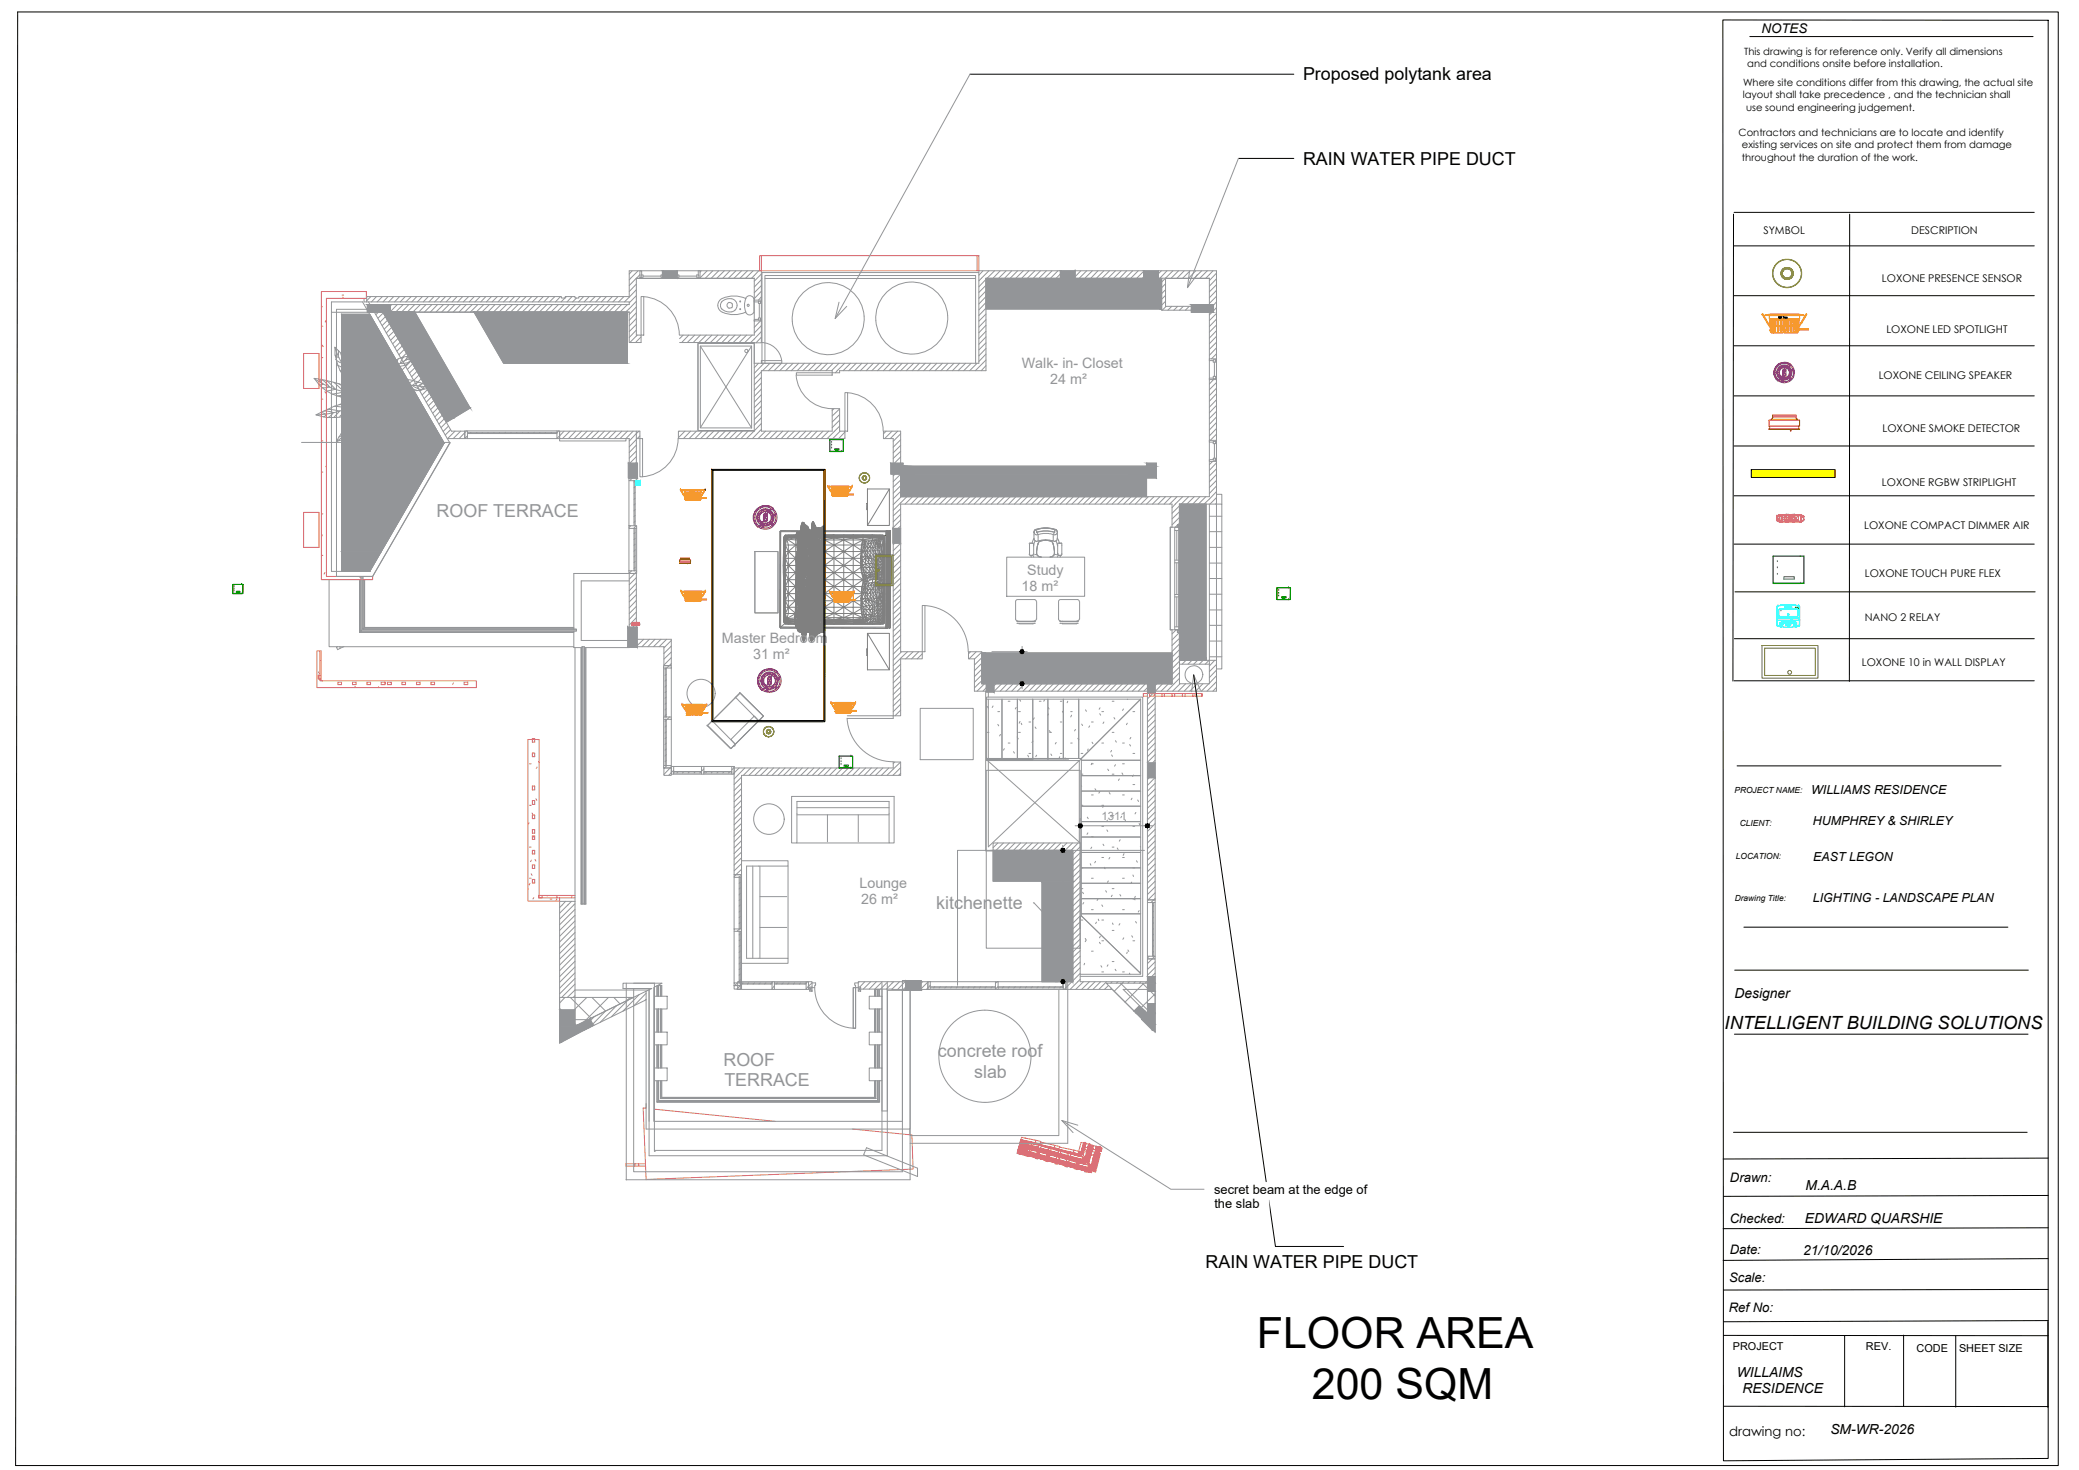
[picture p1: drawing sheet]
<svg xmlns="http://www.w3.org/2000/svg" width="297mm" height="210mm" viewBox="0 0 297 210" stroke-linecap="round" stroke-linejoin="round" font-family="sans-serif">
<defs><g id="words">
<g font-size="6.1">
<text x="179.6" y="192.5">FLOOR AREA</text>
<text x="187.4" y="199.7">200 SQM</text>
</g>
<g font-size="2.6">
<text x="186.2" y="11.5">Proposed polytank area</text>
<text x="186.2" y="23.6">RAIN WATER PIPE DUCT</text>
<text x="246.4" y="147">INTELLIGENT BUILDING SOLUTIONS</text>
<text x="172.2" y="181">RAIN WATER PIPE DUCT</text>
</g>
<g font-size="2.6" fill="#939598">
<text x="62.4" y="73.8">ROOF TERRACE</text>
<text x="133.8" y="129.8">kitchenette</text>
<text x="103.4" y="152.2">ROOF</text>
<text x="103.5" y="155.1">TERRACE</text>
<text x="134" y="151">concrete roof</text>
<text x="139.2" y="153.9">slab</text>
</g>
<g font-size="2" fill="#939598">
<text x="146" y="52.6">Walk- in- Closet</text>
<text x="150.1" y="54.8">24 m²</text>
<text x="146.8" y="82.1">Study</text>
<text x="146" y="84.3">18 m²</text>
<text x="103.2" y="91.8">Master Bedroom</text>
<text x="107.6" y="94.1">31 m²</text>
<text x="122.8" y="126.8">Lounge</text>
<text x="123" y="129.1">26 m²</text>
</g>
<g font-size="2">
<text x="247.8" y="142.6">Designer</text>
<text x="258" y="170">M.A.A.B</text>
<text x="257.6" y="179.2">21/10/2026</text>
<text x="257.9" y="174.7">EDWARD QUARSHIE</text>
<text x="248.1" y="196.6">WILLAIMS</text>
<text x="248.9" y="198.9">RESIDENCE</text>
<text x="261.5" y="204.7">SM-WR-2026</text>
</g>
<g font-size="1.9">
<text x="251.7" y="4.8">NOTES</text>
<text x="247.2" y="168.8">Drawn:</text>
<text x="247.1" y="179">Date:</text>
<text x="247.1" y="174.6">Checked:</text>
<text x="247" y="183">Scale:</text>
<text x="247" y="187.3">Ref No:</text>
<text x="247" y="205">drawing no:</text>
</g>
<g font-size="1.8">
<text x="258.8" y="113.4">WILLIAMS RESIDENCE</text>
<text x="259" y="117.8">HUMPHREY &amp; SHIRLEY</text>
<text x="259.1" y="123">EAST LEGON</text>
<text x="259" y="128.7">LIGHTING - LANDSCAPE PLAN</text>
<text x="173.5" y="170.5">secret beam at the edge of</text>
<text x="173.5" y="172.5">the slab</text>
</g>
<text font-size="1.6" fill="#939598" x="157.4" y="117.2">1311</text>
<g font-size="1.6">
<text x="266.6" y="192.8">REV.</text>
<text x="273.8" y="193.1">CODE</text>
<text x="279.9" y="193.1">SHEET SIZE</text>
</g>
<g font-size="1.5">
<text x="252" y="33.4">SYMBOL</text>
<text x="273.1" y="33.4">DESCRIPTION</text>
<text x="268.9" y="40.2">LOXONE PRESENCE SENSOR</text>
<text x="269.5" y="47.6">LOXONE LED SPOTLIGHT</text>
<text x="268.4" y="54.2">LOXONE CEILING SPEAKER</text>
<text x="269" y="61.7">LOXONE SMOKE DETECTOR</text>
<text x="268.9" y="69.4">LOXONE RGBW STRIPLIGHT</text>
<text x="266.3" y="75.6">LOXONE COMPACT DIMMER AIR</text>
<text x="266.4" y="82.4">LOXONE TOUCH PURE FLEX</text>
<text x="266.4" y="88.6">NANO 2 RELAY</text>
<text x="266" y="95.1">LOXONE 10 in WALL DISPLAY</text>
<text x="247.6" y="192.7">PROJECT</text>
</g>
<g font-size="1.4">
<text x="249.2" y="7.8">This drawing is for reference only. Verify all dimensions</text>
<text x="249.6" y="9.6">and conditions onsite before installation.</text>
<text x="249" y="14">layout shall take precedence , and the technician shall</text>
<text x="249" y="12.3">Where site conditions differ from this drawing, the actual site</text>
<text x="249.5" y="15.8">use sound engineering judgement.</text>
<text x="248.4" y="19.4">Contractors and technicians are to locate and identify</text>
<text x="248.9" y="21.2">existing services on site and protect them from damage</text>
<text x="248.9" y="23">throughout the duration of the work.</text>
</g>
<g font-size="1.2">
<text x="247.8" y="113.2">PROJECT NAME:</text>
<text x="248.6" y="118">CLIENT:</text>
<text x="248" y="122.7">LOCATION:</text>
<text x="247.8" y="128.7">Drawing Title:</text>
</g>
</g></defs>
<!-- layer: A-DETL-GENF -->
<g fill="#939598" stroke="#939598" stroke-width=".14">
<path d="M82.4 146.4l1.9-.9 .5 .9z"/>
<path d="M80 146.5h4.5l-4.3 2.3z"/>
<path d="M162.8 143.6l.8 .8h-1.6z"/>
<path d="M162.4 144.7h2.6v1.6z"/>
<path d="M62.6 58.3h4.6l-2.4 1.4z"/>
<path d="M89.8 66.1l1.3 2.2v-2.2zM89.8 66.1l1.3 2.2h-1.3z"/>
<path d="M165.5 39.8h.5zM165.5 39.8h.5z"/>
<path d="M153.6 39.8h9.8zM153.6 39.8h9.8z"/>
<path d="M140.9 39.8h10.6zM140.9 39.8h10.6z"/>
<path d="M140.9 39.8l25.1 4.3v-4.3zM140.9 39.8l25.1 4.3h-25.1z"/>
<path d="M129 66.6l34.8 1.1v-1.1zM129 66.6l34.8 1.1h-34.8z"/>
<path d="M128.7 67.7l35.1 3.2v-3.2zM128.7 67.7l35.1 3.2h-35.1z"/>
<path d="M170.2 43.5l3.2 1.1v-1.1zM170.2 43.5l3.2 1.1h-3.2z"/>
<path d="M127.3 66.1l1.7 1.6v-1.6zM127.3 66.1l1.7 1.6h-1.7z"/>
<path d="M163.8 66.1l1.4 .5v-.5zM163.8 66.1l1.4 .5h-1.4z"/>
<path d="M163.8 66.6l1.4 1.7v-1.7zM163.8 66.6l1.4 1.7h-1.4z"/>
<path d="M89.7 89.5l1.3 2.9v-2.9zM89.7 89.5l1.3 2.9h-1.3z"/>
<path d="M163.9 97.6l1.1 1.3v-1.3zM163.9 97.6l1.1 1.3h-1.1zM163.9 98.9h1.1zM163.9 98.9h1.1z"/>
<path d="M163.9 108.9l1.1 2.2v-2.2zM163.9 108.9l1.1 2.2h-1.1z"/>
<path d="M163.9 139.5l1.1 .9v-.9zM163.9 139.5l1.1 .9h-1.1z"/>
<path d="M163.9 140.4l1.1 1.2v-1.2zM163.9 140.4l1.1 1.2h-1.1z"/>
<path d="M129.4 140l2.2 1.4v-1.4zM129.4 140l2.2 1.4h-2.2z"/>
<path d="M140.9 96.3l1.1 2.5v-2.5zM140.9 96.3l1.1 2.5h-1.1z"/>
<path d="M82.4 146.4l2.1 .1 .3-.1zM82.2 146.5l.2-.1 2.1 .1z"/>
<path d="M80 144.2l2.2 2.3v-2.3zM80 144.2l2.2 2.3h-2.2z"/>
<path d="M80 146.5v2.3h.2zM80 148.8h.2l-.2 .1z"/>
<path d="M163.9 143.3l1.1 1.4v-1.4zM163.9 143.3l1.1 1.4h-1.1z"/>
<path d="M162 144.4l1.9 .3-.3-.3zM162 144.4l1.9 .3h-1.5z"/>
<path d="M162.4 144.7l1.5 1.6h1.1zM163.9 146.3h1.1v1.1z"/>
<path d="M163.4 38.7l2.1 1.1v-1.1zM163.4 38.7l2.1 1.1h-2.1zM163.4 39.8h2.1zM163.4 39.8h2.1z"/>
<path d="M151.5 38.7l2.1 1.1v-1.1zM151.5 38.7l2.1 1.1h-2.1zM151.5 39.8h2.1zM151.5 39.8h2.1z"/>
<path d="M127.6 75.5l1.1 2.1v-2.1zM127.6 75.5l1.1 2.1h-1.1z"/>
<path d="M94.6 38.7l2.2 1.1v-1.1zM94.6 38.7l2.2 1.1h-2.2z"/>
<path d="M141.9 121.4l11.4 4.4v-4.4zM141.9 121.4l11.4 4.4h-11.4z"/>
<path d="M148.9 125.8l4.4 14.4v-14.4zM148.9 125.8l4.4 14.4h-4.4z"/>
<path d="M140.3 93.2l27.2 3.1v-3.1zM140.3 93.2l27.2 3.1h-27.2z"/>
<path d="M142 96.3l25.5 1.3v-1.3zM142 96.3l25.5 1.3h-25.5z"/>
<path d="M140.3 96.3l.6 1.3v-1.3zM140.3 96.3l.6 1.3h-.6z"/>
<path d="M48.8 44.9l14.6 18.4-10.6-18.4zM48.8 44.9l14.6 18.4h-14.6z"/>
<path d="M48.8 63.3l5.6 15.5 9-15.5zM48.8 63.3l5.6 15.5h-5.6z"/>
<path d="M48.8 78.8l4 2.8 1.6-2.8zM48.8 78.8l4 2.8h-4z"/>
<path d="M52.5 43.5l3.3 1.1v-1.1zM52.5 43.5l3.3 1.1h-3.3z"/>
<path d="M168.5 72l3.8 22.3v-22.3zM168.5 72l3.8 22.3h-3.8z"/>
<path d="M67.7 44.5l21.9 7.4v-7.4zM67.7 44.5l21.9 7.4h-17.6z"/>
<path d="M55.8 44.5l3.5 .1zM55.8 44.5l3.5 .1z"/>
<path d="M54.7 44.6l12.5 13.7-7.9-13.7zM54.7 44.6l12.5 13.7h-4.6z"/>
<path d="M62.6 58.3l.8 1.4h1.4zM63.4 59.7h1.4l-1 .6z"/>
</g>
<!-- layer: A-WALL-PATT -->
<g fill="none" stroke="#939598" stroke-width=".14">
<path d="M90.3 38.7l-.4 .4M90.9 39.7l-1 1.1M91.2 38.7l-1.3 1.3M91.4 39.2l-.4 .5M100.2 38.7l-.2 .2M101 38.7l-1 1M101.8 38.7l-1 1M102.7 38.7l-1.1 1M103.5 38.7l-1.1 1M104.3 38.7l-1 1M105.1 38.7l-1 1M105.9 38.7l-1 1"/>
<path d="M106.8 38.7l-1.1 1M107.6 38.7l-1.1 1M108.4 38.7l-1 1M108.8 39.1l-1 1M108.8 39.9l-1 1.1M140.4 38.7l-.5 .6M140.9 39.9l-1 1.1M141.3 38.7l-1.4 1.4M142.1 38.7l-1.1 1M142.9 38.7l-1 1M143.7 38.7l-1 1M144.6 38.7l-1.1 1"/>
<path d="M145.4 38.7l-1.1 1M146.2 38.7l-1.1 1M147 38.7l-1 1M147.9 38.7l-1.1 1M148.7 38.7l-1.1 1M149.5 38.7l-1.1 1M150.3 38.7l-1 1M151.2 38.7l-1.1 1M151.5 39.1l-.6 .6M153.6 38.7h.1M154.4 38.7l-.8 .8M155.3 38.7l-1.1 1"/>
<path d="M156.1 38.7l-1.1 1M156.9 38.7l-1 1M157.7 38.7l-1 1M158.5 38.7l-1 1M159.4 38.7l-1.1 1M160.2 38.7l-1.1 1M161 38.7l-1 1M161.8 38.7l-1 1M162.6 38.7l-1 1M163.4 38.7l-1 1M163.4 39.6l-.2 .1M165.9 38.7l-.4 .4"/>
<path d="M166.7 38.7l-1 1M167.6 38.7l-1.6 1.6M168.4 38.7l-1.1 1M169.2 38.7l-1 1M170 38.7l-1 1M170.8 38.7l-1 1M171.7 38.7l-1.1 1M172.5 38.7l-1.1 1M173.3 38.7l-1 1M173.8 39l-1 1.1M173.8 39.8l-1 1.1M53 42.3l-.6 .6"/>
<path d="M53.8 42.3l-.7 .8M54 44.6l-.3 .3M54.6 42.3l-.7 .8M54.8 44.7l-.8 .7M55.1 45.2l-.8 .8M55.4 45.7l-.8 .8M55.4 42.3l-.7 .8M55.7 46.2l-.8 .8M56 43.5l-.2 .2M56 46.8l-.8 .8M56.2 42.3l-.7 .8M56.3 47.3l-.8 .8"/>
<path d="M56.6 47.8l-.8 .8M56.8 43.5l-1 1M56.9 48.3l-.8 .8M57.1 42.3l-.7 .8M57.2 48.9l-.8 .7M57.5 49.4l-.8 .7M57.6 43.5l-1.1 1M57.8 49.9l-.8 .7M57.9 42.3l-.7 .8M58.1 50.4l-.8 .8M58.4 50.9l-.8 .8M58.4 43.5l-1 1"/>
<path d="M58.7 51.4l-.8 .8M58.7 42.3l-.7 .8M59 52l-.8 .8M59.3 43.5l-1.1 1M59.3 52.5l-.8 .8M59.5 42.3l-.7 .8M59.6 53l-.8 .8M59.9 53.5l-.8 .8M60.1 43.5l-1.1 1M60.2 54.1l-.8 .7M60.4 42.3l-.8 .8M60.5 54.6l-.8 .7"/>
<path d="M60.8 55.1l-.8 .8M60.9 43.5l-1.1 1M61.1 55.6l-.8 .8M61.2 42.3l-.7 .8M61.4 56.1l-.8 .8M61.7 56.7l-.8 .7M61.7 43.5l-1.1 1M62 57.2l-.8 .8M62 42.3l-.7 .8M62.3 57.7l-.8 .8M62.5 43.5l-1 1M62.6 58.2l-.8 .8"/>
<path d="M62.9 42.3l-.8 .8M62.9 58.7l-.8 .8M63.2 59.3l-.8 .7M63.4 43.5l-1.1 1M63.5 59.8l-.8 .8M63.7 42.3l-.8 .8M64.2 43.5l-1.1 1M64.5 42.3l-.8 .8M65 43.5l-1 1M65.3 42.3l-.7 .8M65.8 43.5l-1 1M66.1 42.3l-.7 .8"/>
<path d="M66.6 43.5l-1 1M67 42.3l-.8 .8M67.5 43.5l-1.1 1M67.8 42.3l-.8 .8M68.3 43.5l-1.1 1M68.6 42.3l-.8 .8M69.1 43.5l-1 1M69.4 42.3l-.7 .8M69.9 43.5l-1 1M70.2 42.3l-.7 .8M70.7 43.5l-1 1M71.1 42.3l-.8 .8"/>
<path d="M71.6 43.5l-1.1 1M71.9 42.3l-.8 .8M72.4 43.5l-1.1 1M72.7 42.3l-.7 .8M73.2 43.5l-1 1M73.5 42.3l-.7 .8M74 43.5l-1 1M74.3 42.3l-.7 .8M74.8 43.5l-1 1M75.2 42.3l-.8 .8M75.7 43.5l-1.1 1M76 42.3l-.7 .8"/>
<path d="M76.5 43.5l-1.1 1M76.8 42.3l-.7 .8M77.3 43.5l-1 1M77.6 42.3l-.7 .8M78.1 43.5l-1 1M78.4 42.3l-.7 .8M78.9 43.5l-1 1M79.3 42.3l-.8 .8M79.8 43.5l-1.1 1M80.1 42.3l-.7 .8M80.6 43.5l-1 1M80.7 42.6l-.5 .5"/>
<path d="M80.9 42.3l-.1 .2M81.4 43.5l-1 1M81.7 42.3l-.7 .8M82.2 43.5l-1 1M82.4 42.6l-.6 .5M83 43.5l-1 1M83.4 42.3l-.7 .8M83.9 43.5l-1.1 1M84.2 42.3l-.7 .8M84.7 43.5l-1 1M85 42.3l-.7 .8M85.5 43.5l-1 1"/>
<path d="M85.8 42.3l-.7 .8M86.3 43.5l-1 1M86.6 42.3l-.7 .8M87.2 43.5l-1.1 1M87.5 42.3l-.7 .8M88 43.5l-1.1 1M88.3 42.3l-.7 .8M88.8 43.5l-1 1M89.1 42.3l-.7 .8M89.6 43.5l-1 1M90.9 40.6l-1 1M90.9 41.4l-1.7 1.7"/>
<path d="M90.9 42.2l-1 1M90.9 43l-1.5 1.5M90.9 43.8l-1 1.1M90.9 44.7l-1 1M90.9 45.5l-1 1M90.9 46.3l-1 1M90.9 47.1l-1 1.1M91 47.9l-1 1M91.6 48.1l-.8 .8M97.6 47.9l-.5 .5M98.4 47.9l-1 1M99.3 47.9l-1.1 1"/>
<path d="M100.1 47.9l-1.1 1M100.9 47.9l-1 1M101.7 47.9l-1 1M102.6 47.9l-1.1 1M103.4 47.9l-1.1 1M104.2 47.9l-1 1M105 47.9l-1 1M105.8 47.9l-1 1M106.7 47.9l-1.1 1M107.5 47.9l-1.1 1M107.9 45.8l-.1 .1M108.4 51.9l-.6 .6"/>
<path d="M108.7 45.8l-.9 1M108.8 53.1l-1 1M108.8 57.2l-1 1M108.8 58.9l-1 1M108.8 40.8l-1 1M108.8 41.6l-1 1M108.8 42.4l-.4 .5M108.8 46.5l-1 1.1M108.8 47.3l-1.5 1.6M108.8 48.1l-.8 .9M108.8 53.9l-1 1.1M108.8 54.7l-1 1.1"/>
<path d="M108.8 55.6l-1 1M108.8 56.4l-1 1M108.8 58l-1 1.1M108.8 59.7l-1 1M109.2 51.9l-1.4 1.4M110 51.9l-1 1M110.8 51.9l-1 1M111.7 51.9l-1.1 1M112.5 51.9l-1.1 1M113.3 51.9l-1 1M114.1 51.9l-1 1M114.9 51.9l-1 1"/>
<path d="M115.8 51.9l-1.1 1M116.6 51.9l-1.1 1M117.4 51.9l-1 1M118.2 51.9l-1 1M119 51.9l-1 1M119.2 58.3l-.3 .3M119.9 51.9l-1.1 1M120 59.2l-1.1 1.1M120 58.4l-1.1 1M120.7 51.9l-1.3 1.3M121.5 51.9l-1 1M122.3 51.9l-1 1"/>
<path d="M123.1 51.9l-1 1M124 51.9l-1.1 1M124.8 51.9l-1 1M125.6 51.9l-1 1M126.4 51.9l-1 1M127.2 51.9l-1 1M128.1 51.9l-1.1 1M128.9 51.9l-1 1M129.7 51.9l-1 1M130.5 51.9l-1 1M131.3 51.9l-1 1M132.2 51.9l-1.1 1"/>
<path d="M133 51.9l-1 1M133.8 51.9l-1 1M134.6 51.9l-1 1M135.5 51.9l-1.1 1M136.3 51.9l-1.1 1M137.1 51.9l-1 1M138 51.9l-1.1 1M138.8 51.9l-1.1 1M139.6 51.9l-1.1 1M140.9 49l-1 1M140.9 51.4l-1.6 1.5M140.9 40.7l-1 1.1"/>
<path d="M140.9 44.8l-1 1.1M140.9 52.2l-.7 .7M140.9 41.5l-1 1.1M140.9 42.3l-1 1.1M140.9 43.2l-1 1.1M140.9 44l-1 1.1M140.9 45.6l-1 1.1M140.9 46.5l-1 1M140.9 47.3l-1 1.1M140.9 48.1l-1 1.1M140.9 49.8l-1 1M140.9 50.6l-1 1"/>
<path d="M166.5 40.5l-.5 .6M166.5 42.2l-.5 .5M166.5 41.4l-.5 .5M166.5 43l-.5 .6M166.6 43.7l-.5 .6M167.4 43.7l-.5 .6M168.3 43.7l-.6 .6M169.1 43.7l-.6 .6M169.9 43.7l-.5 .6M170.2 44.3h.1M173.2 44.6l-.4 .4M173.4 54.2l-.6 .6"/>
<path d="M173.8 40.7l-1 1M173.8 41.5l-1 1M173.8 42.3l-1 1M173.8 43.1l-.4 .5M173.8 43.9l-.4 .5M173.8 44.8l-1 1M173.8 45.6l-1 1M173.8 46.4l-1 1M173.8 47.2l-1 1.1M173.8 48l-1 1.1M173.8 48.9l-1 1M173.8 49.7l-1 1"/>
<path d="M173.8 50.5l-.7 .7M173.8 54.6l-1 1M173.8 55.4l-1 1.1M173.8 56.2l-1 1.1M173.8 57.1l-1 1M173.8 57.9l-1 1M173.8 58.7l-1 1M173.8 59.5l-1 1.1M63.8 60.3l-.8 .8M64.1 60.8l-.8 .8M64.4 61.4l-.8 .7M65 61.6l-1 1"/>
<path d="M65.8 61.6l-1 1M66.4 61.8l-.8 .8M80.6 61.6l-.6 .6M81.4 61.6l-1 1M82.2 61.6l-1 1M83.1 61.6l-1.1 1M83.9 61.6l-1.1 1M84.7 61.6l-1 1M85.5 61.6l-1 1M86.3 61.6l-1 1M87.2 61.6l-1.1 1M88 61.6l-1.1 1"/>
<path d="M88.8 61.6l-1 1M89.6 61.6l-1 1M90.3 68.3h.1M90.5 61.6l-1.1 1M90.9 62.8l-1 1M90.9 63.6l-1 1M90.9 64.4l-1 1M90.9 65.2l-.9 .9M90.9 66l-.1 .1M91.3 61.6l-1.4 1.4M91.4 62.2l-.4 .4M97.1 61.6l-.2 .1"/>
<path d="M97.9 61.6l-1 .9M98.7 61.6l-1.1 1M99.5 61.6l-1 1M100.3 61.6l-1 1M101.2 61.6l-1.1 1M102 61.6l-1.1 1M102.8 61.6l-1 1M103.6 61.6l-1 1M104.4 61.6l-1 1M105.3 61.6l-1.1 1M106.1 61.6l-1.1 1M106.9 61.6l-1 1"/>
<path d="M107.7 61.6l-1 1M108.8 60.5l-1 1M108.8 61.3l-1.3 1.3M109.4 61.6l-1.1 1M110.2 61.6l-1.1 1M111 61.6l-1 1M111.8 61.6l-1 1M112.6 61.6l-1 1M113.5 61.6l-1.1 1M114.3 61.6l-1.1 1M115.1 61.6l-1 1M115.9 61.6l-1 1"/>
<path d="M116.7 61.6l-1 1M117.6 61.6l-1.1 1M118.4 61.6l-1.1 1M120 60l-1.1 1.1M120 60.8l-1.8 1.8M120 61.6l-1 1M120.7 61.7l-.9 .9M120.7 62.5l-.1 .1M126.6 61.6l-.4 .3M127.5 61.6l-1.1 1M127.8 77.6l-.2 .2M127.9 67.7l-.3 .3"/>
<path d="M128.3 61.6l-1.1 1M128.7 61.9l-1.1 1.1M128.7 67.7l-1.1 1.1M128.7 69.4l-1.1 1M128.7 70.2l-1.1 1M128.7 73.5l-1.1 1M128.7 74.3l-1.1 1M128.7 77.6l-1.1 1M128.7 62.8l-1.1 1.1M128.7 63.6l-1.1 1.1M128.7 64.4l-1.1 1.1M128.7 65.2l-.9 .9"/>
<path d="M128.7 66.1h-.1M128.7 68.6l-1.1 1M128.7 72.7l-1.1 1M128.7 75.1l-.4 .4M128.7 78.4l-1.1 1M128.7 79.2l-1.1 1.1M128.7 70.9l-1.1 1.2M129.6 70.9l-2 2M130.4 70.9l-1.1 1.1M131.2 70.9l-1 1.1M132 70.9l-1 1.1M132.8 70.9l-1 1.1"/>
<path d="M133.7 70.9l-1.1 1.1M134.5 70.9l-1.1 1.1M135.3 70.9l-1 1.1M136.1 70.9l-1 1.1M136.9 70.9l-1 1.1M137.8 70.9l-1.1 1.1M138.6 70.9l-1.1 1.1M139.4 70.9l-1 1.1M140.2 70.9l-1 1.1M141 70.9l-1 1.1M141.9 70.9l-1.1 1.1M142.7 70.9l-1.1 1.1"/>
<path d="M143.5 70.9l-1 1.1M144.3 70.9l-1 1.1M145.1 70.9l-1 1.1M146 70.9l-1.1 1.1M146.8 70.9l-1.1 1.1M147.6 70.9l-1 1.1M148.4 70.9l-1 1.1M149.3 70.9l-1.1 1.1M150.1 70.9l-1.1 1.1M150.9 70.9l-1 1.1M151.8 70.9l-1.1 1.1M152.6 70.9l-1.1 1.1"/>
<path d="M153.4 70.9l-1.1 1.1M154.2 70.9l-1.1 1.1M155 70.9l-1 1.1M155.9 70.9l-1.1 1.1M156.7 70.9l-1.1 1.1M157.5 70.9l-1.1 1.1M158.3 70.9l-1 1.1M159.1 70.9l-1 1.1M160 70.9l-1.1 1.1M160.8 70.9l-1.1 1.1M161.6 70.9l-1 1.1M162.4 70.9l-1 1.1"/>
<path d="M163.2 70.9l-1 1.1M164.1 70.9l-1.1 1.1M164.9 70.9l-1.1 1.1M165.7 70.9l-1 1.1M166.5 70.9l-1 1.1M167.3 70.9l-1 1.1M168.2 70.9l-1.1 1.1M168.2 75l-.3 .3M168.5 72.2l-1 1.1M168.5 73.9l-1 1M168.5 73.1l-1 1M168.5 74.7l-.2 .2"/>
<path d="M169 70.9l-1.5 1.6M169.8 70.9l-1 1.1M170.6 70.9l-1 1.1M171.4 70.9l-1 1.1M172.3 70.9l-1.1 1.1M173.3 65.9l-.5 .5M173.8 60.3l-1 1.1M173.8 61.2l-1 1M173.8 62l-.9 .9M173.8 62.8v.1M173.8 66.1l-1 1.1M173.8 66.9l-1 1.1"/>
<path d="M173.8 67.7l-1 1.1M173.8 68.6l-1 1M173.8 69.4l-1 1.1M173.8 70.2l-1.8 1.8M173.8 71l-.9 1M173.8 71.9l-.1 .1M90.7 81.9l-.8 .8M90.9 89l-.5 .5M90.9 82.5l-1 1M90.9 86.6l-1 1M90.9 83.3l-1 1M90.9 84.1l-1 1"/>
<path d="M90.9 84.9l-1 1.1M90.9 85.7l-1 1.1M90.9 87.4l-1 1M90.9 88.2l-1 1.1M91.1 91.3l-.1 .1M92 91.3l-1 .9M92.8 91.3l-1.1 1M93.6 91.3l-1 1M94.4 91.3l-1 1M95.2 91.3l-1 1M95.9 93.9l-1 1.1M95.9 92.3l-1 1"/>
<path d="M95.9 91.5l-1 1M95.9 93.1l-1 1M95.9 94.8l-.3 .3M128.7 85.8l-1.1 1M128.7 89.9l-1.1 1M128.7 91.5l-1.1 1.1M128.7 95.6l-1.1 1.1M128.7 80l-1.1 1.1M128.7 83.3l-1.1 1.1M128.7 80.9l-1.1 1M128.7 81.7l-1.1 1M128.7 82.5l-1.1 1"/>
<path d="M128.7 84.1l-1.1 1.1M128.7 85l-1.1 1M128.7 86.6l-1.1 1M128.7 87.4l-1.1 1.1M128.7 88.2l-1.1 1.1M128.7 89.1l-1.1 1M128.7 90.7l-1.1 1.1M128.7 92.3l-1.1 1.1M128.7 94.8l-1.1 1.1M128.7 96.4l-1.1 1.1M128.7 97.3l-1.1 1.1M128.7 98.1l-1.1 1.1"/>
<path d="M128.7 98.9l-1.1 1.1M128.7 99.8l-1.1 1M128.8 93.1l-1.2 1.1M129.7 93.1l-2.1 2M130.5 93.1l-1.1 1M131.3 93.1l-1.1 1M131.8 93.4l-.8 .7M138.7 93.1l-.3 .3M139.5 93.1l-1 1M140.3 96.4l-1.1 1M140.3 97.2l-1.1 1M140.3 94.7l-1.1 1.1"/>
<path d="M140.3 93.1l-1.1 1M140.3 93.9l-1.1 1.1M140.3 95.6l-1.1 1M140.7 97.6l-1.1 1.1M140.9 98.2l-.5 .5M142.3 97.6l-.3 .3M143.1 97.6l-1 1.1M143.9 97.6l-1 1.1M144.8 97.6l-1.1 1.1M145.6 97.6l-1 1.1M146.4 97.6l-1 1.1M147.2 97.6l-1 1.1"/>
<path d="M148 97.6l-1 1.1M148.9 97.6l-1.1 1.1M149.7 97.6l-1 1.1M150.5 97.6l-1 1.1M151.3 97.6l-1 1.1M152.2 97.6l-1.1 1.1M153 97.6l-1.1 1.1M153.8 97.6l-1 1.1M154.6 97.6l-1 1.1M155.4 97.6l-1 1.1M156.3 97.6l-1.1 1.1M157.1 97.6l-1.1 1.1"/>
<path d="M157.9 97.6l-1 1.1M158.7 97.6l-1 1.1M159.5 97.6l-1 1.1M160.4 97.6l-1.1 1.1M161.2 97.6l-1.1 1.1M162 97.6l-1 1.1M162.8 97.6l-1 1.1M163.6 97.6l-1 1.1M163.9 98.2l-.5 .5M164 98.9l-.1 .1M164.5 97.6h.1M164.8 98.9l-.9 .9"/>
<path d="M165 99.5l-1.1 1.1M165.3 97.6l-.3 .3M166.1 97.6l-1 1.1M166.9 97.6l-1 1.1M168 89.9l-.5 .6M168.5 96.1l-1 1M168.5 96.9l-1.8 1.8M168.5 90.3l-1 1.1M168.5 92l-1 1M168.5 91.2l-1 1M168.5 92.8l-1 1M168.5 93.6l-1 1"/>
<path d="M168.5 95.3l-1 1M168.6 97.6l-1.1 1.1M168.6 94.3l-1.1 1.2M169.4 97.6l-1.1 1.1M169.4 94.3l-.5 .5M170.2 97.6l-1 1.1M170.3 94.3l-.6 .5M171.1 97.6l-1.1 1.1M171.1 94.3l-.6 .5M171.9 97.6l-1.1 1.1M171.9 94.3l-.5 .5M172.7 97.6l-1.1 1.1"/>
<path d="M172.7 94.3l-.5 .5M173.6 94.3l-.8 .8M173.8 94.9l-1 1M173.8 97.3l-1.3 1.4M173.8 98.1l-.5 .6M173.8 95.7l-1 1M173.8 96.5l-1 1.1M94.9 109.7h.1M95.7 109.7l-.8 .9M95.9 110.3l-.4 .4M105.6 109.7l-.7 .7M105.9 111.8l-1 1.1"/>
<path d="M105.9 112.6l-1 1.1M105.9 118.4l-1 1M105.9 111l-1 1M105.9 115.9l-1 1.1M105.9 116.7l-1 1.1M105.9 119.2l-1 1M105.9 115.1l-1 1M105.9 113.5l-1 1M105.9 114.3l-1 1M105.9 117.6l-1 1M106.4 109.7l-1.5 1.5M107.3 109.7l-1.1 1"/>
<path d="M108.1 109.7l-1.1 1M108.9 109.7l-1 1M109.7 109.7l-1 1M110.5 109.7l-1 1M111.4 109.7l-1.1 1M112.2 109.7l-1 1M113 109.7l-1 1M113.8 109.7l-1 1M114.6 109.7l-1 1M115.5 109.7l-1.1 1M116.3 109.7l-1 1M117.1 109.7l-1 1"/>
<path d="M117.9 109.7l-1 1M118.7 109.7l-1 1M119.6 109.7l-1.1 1M120.4 109.7l-1 1M121.2 109.7l-1 1M122 109.7l-1 1M122.8 109.7l-1 1M123.7 109.7l-1.1 1M124.5 109.7l-1 1M125.3 109.7l-1 1M126.1 109.7l-1 1M127 109.7l-1.1 1"/>
<path d="M127.8 108.8l-.2 .2M128.7 100.6l-1.1 1M128.7 101.4l-.8 .8M128.7 108.8l-2 1.9M128.7 109.6l-1.1 1.1M128.7 110.4l-.3 .3M164.2 111.1l-.3 .2M165 111.1l-1.1 1.1M165 103.6l-1.1 1.1M165 105.3l-1.1 1.1M165 108.6l-.3 .3M165 100.3l-1.1 1.1"/>
<path d="M165 101.2l-1.1 1.1M165 102l-1.1 1.1M165 102.8l-1.1 1.1M165 104.5l-1.1 1.1M165 106.1l-1.1 1.1M165 106.9l-1.1 1.1M165 107.8l-1.1 1.1M165 111.9l-1.1 1.1M165 112.7l-1.1 1.1M165 113.5l-1.1 1.1M165 114.3l-1.1 1.1M165 115.2l-1.1 1.1"/>
<path d="M165 116l-1.1 1.1M165 116.8l-1.1 1.1M165 117.6l-1.1 1.1M165 118.4l-1.1 1.1M165 119.3l-1.1 1.1M105.9 122.5l-1 1M105.9 120.8l-1 1.1M105.9 120l-1 1.1M105.9 121.7l-1 1M105.9 123.3l-1 1M105.9 124.1l-.8 .8M142.6 120.4l-.7 .6"/>
<path d="M143.4 120.4l-1.1 1M144.2 120.4l-1 1M145 120.4l-1 1M145.8 120.4l-1 1M146.7 120.4l-1.1 1M147.5 120.4l-1.1 1M148.3 120.4l-1 1M149.1 120.4l-1 1M149.9 120.4l-1 1M150.8 120.4l-1.1 1M151.6 120.4l-1.1 1M152.4 120.4l-1 1"/>
<path d="M153.2 120.4l-1 1M154 120.4l-1 1M154.3 138.2l-1 1M154.3 139l-1 1.1M154.3 139.8l-1.4 1.5M154.3 120.9l-1 1.1M154.3 122.6l-1 1M154.3 125l-1 1.1M154.3 125.9l-1 1M154.3 126.7l-1 1M154.3 128.3l-1 1.1M154.3 130l-1 1"/>
<path d="M154.3 130.8l-1 1M154.3 132.4l-1 1.1M154.3 134.1l-1 1M154.3 134.9l-1 1M154.3 136.5l-1 1.1M154.3 121.8l-1 1M154.3 123.4l-1 1M154.3 124.2l-1 1.1M154.3 127.5l-1 1M154.3 129.2l-1 1M154.3 131.6l-1 1M154.3 133.3l-1 1"/>
<path d="M154.3 135.7l-1 1.1M154.3 137.4l-1 1M164.6 136.9l-.7 .7M165 127.5l-1 1M165 128.3l-.2 .2M165 137.3l-1.1 1.1M165 138.1l-1.1 1.1M165 120.1l-1.1 1.1M165 120.9l-1.1 1.1M165 121.7l-1.1 1.1M165 122.5l-1.1 1.1M165 123.4l-1.1 1.1"/>
<path d="M165 124.2l-1.1 1.1M165 125l-1.1 1.1M165 125.8l-1.1 1.1M165 126.6l-1.1 1.1M165 139l-.5 .5M84.2 146.7l-.1 .1M84.9 145.2l-.5 .5M86.5 144.4l-1.8 1.8M88.1 143.6l-2.3 2.4M89.7 142.8l-2.3 2.4M91.3 142l-2.3 2.4M92.3 141.8l-1.7 1.8"/>
<path d="M92.3 142.7l-.1 .1M105 140.7l-.1 .1M105.8 140.7l-.5 .5M116 140.3l-.5 .5M122.8 140.2l-.2 .1M123.6 140.2l-.8 .7M124.4 140.2l-1.1 1M125.2 140.2l-1 1M126.1 140.2l-1.1 1M126.9 140.2l-1.1 1M127.7 140.2l-1.1 1M128.5 140.2l-1 1"/>
<path d="M129.3 140.2l-1 1.1M129.4 140.9l-.3 .3M131.8 140.2l-.2 .2M132.6 140.2l-1 1M132.6 141.1l-.2 .2M152.3 140.2h.1M153.1 140.2l-.8 .8M154.8 140.2l-1.1 1.1M155.6 140.2l-1.1 1.1M156.4 140.2l-1.1 1.1M157.3 140.2l-1.1 1.1M158.1 140.2l-1.1 1.1"/>
<path d="M158.4 140.7l-.6 .6M158.8 141.1l-.1 .2M158.9 140.2l-.2 .2M159.8 140.2l-.3 .2M160.6 140.2l-.3 .2M161.4 140.2l-.3 .2M162.2 140.2l-.2 .2M163 140.2l-.2 .2M163.9 140.2l-.3 .2"/>
</g>
<!-- layer: A-WALL -->
<g fill="none" stroke="#939598" stroke-width=".14">
<path d="M91.4 38.7h-1.5v3.6h-7.2v.3h-.5v-.3h-1.4v.3h-.6v-.3h-27.8v.8M91.4 39.7h3.2M94.6 38.7h-3.2v1h-.5v8.2h.7v1h-1.7v-4.4h-34.1M96.8 38.7h3.2M96.8 39.7h3.2M100 38.7h8.8v4.2h-1v-3.2h-7.8zM151.5 38.7h-11.6v13.2h-32.1v9.7h-10.9v1h23.8v-1h-.7v-3.3h-1.1v3.3h-10.1v-8.7h10.1v.3h1.1v-.3h20.9v-13.2h10.6M153.6 38.7h9.8M153.6 39.7h9.8M165.5 38.7h8.3v12.5M165.5 39.7h.5M166.5 39.7h-.5v4.6h4.2"/>
<path d="M166.5 39.7h6.3v3.8M166.5 39.7v4h3.7M52 42.6v.5h37.9v.4h-34.1M52.5 44.3l-.7-1.2h-4.4v38.5h5.4l10.6-18.3-10.8-18.7M52.6 43.1l.3 .4M53.5 44.6l10.4 18M54.7 44.6l9.8 17h1.9v1h-2.5M107.8 45.8h1v3.2l-11.7-.1M107.8 42.9v5h-10.7M108.8 42.9v2.9M172.8 54.2h1v8.7h-1zM172.8 44.6v6.6h1v3"/>
<path d="M172.8 51.2v3M63.9 62.6l.4 .7-11.1 19M89.9 68.3h1M90.9 62.6h.5v-1h-11.4v1h9.9v3.5M90.9 68.3h.1M90.9 61.6v4.5M127.6 77.6v24.6h1.1v-8.1h3.1v-1h-3.1v-15.5M127.6 66.1v-3.5h-1.4v-1h2.5v4.5M127.6 67.7v7.8M128.7 67.7v3.2h44.1v-5h1v6.1h-5.3v2.9M167.5 75.3v-3.3h-38.8v3.5M172.8 62.9v3"/>
<path d="M173.8 62.9v3M82 90.1v2.4h1.2M89.9 81.9h-7.9v7.9M89.9 89.5v-7.6h1v7.6M89.9 92.4l-6.4 .1M89.9 82.9h-6.9v8.6h6.7M91 91.3h4.9v3.8h-1v-2.8h-3.9M140.9 97.6h-.6v-4.5h-1.9v1h.8v4.6h1.7M142 98.7h21.9M163.9 98.9v10M165 98.9v10M167.5 89.9v7.7h-25.5"/>
<path d="M168.5 94.3v.5h4.3v-.5M168.5 94.3h5.3v4.4h-8.8M168.5 94.8v2.8h4.3v-2.8M168.5 90.3v4M94.9 109.7h1v1h-1zM104.9 109.7h22.7v-.9h1.1v1.9h-22.8v14.2h-1zM163.9 111.1v17.4h1.1v-17.4M80 128.7h.1M80.8 128.7l-.8 .9M81.6 128.7l-1.6 1.7M82.2 129l-2.2 2.2M82.2 129.9l-2.2 2.2"/>
<path d="M82.2 130.7l-2.2 2.2M82.2 131.5l-2.2 2.2M82.2 132.3l-2.2 2.2M82.2 133.2l-2.2 2.2M82.2 134l-2.2 2.2M82.2 134.8l-2.2 2.2M82.2 135.6l-2.2 2.2M82.2 136.4l-2.2 2.2M82.2 137.3l-2.2 2.2M82.2 138.1l-2.2 2.2M82.2 138.9l-2.2 2.2M82.2 139.7l-2.2 2.2"/>
<path d="M163.9 139.5v-2.6h1.1v2.6M80 144.2v-15.5h2.2v15.5M82.2 140.5l-2 1.9M82.2 141.4l-1.1 1M82.2 142.2l-.3 .2M84.3 145.5l8-4v1.3l-9 4.4M92.3 141.5l.8-.3h-4.1v-.8h5.6l-1.1 .5v1.4M92.7 141.3v18.8M93.4 141v19.1M93.5 144.1v3.3M93.5 149.2v3.3M93.5 154.3v5.8h35.4v-18.7h-2.1v17.2h-.8v-4.3"/>
<path d="M104.9 140.7h1v.5h-1zM116 140.9v-.7h-.5v1h.2M123 141.2l6.4 .1M126 141.2v1.1M126 144.1v3.3M126 149.2v3.3M129.4 140.2h-6.8v.7M130 141.4v19.8h-37.7v-18.4M131.6 140.2h1v1.1h-1M163.9 140.2h-9.6v-19.8h-12.4v1h11.4v18.8h-1v1.1h6.6l3.1 3.1M163.9 141.3h-3.4l2.3 2.3M163.9 141.6v1.7"/>
<path d="M165 141.6v1.7M123.8 163.9l7.3 2.9v1.2l-7.7-3.1z"/>
</g>
<!-- layer: S-STRS -->
<g fill="none" stroke="#939598" stroke-width=".14">
<path d="M141 99.8v8.7h6.5M143.2 99.8v8.7M145.4 99.8v8.7M145.7 99.9l.1 .2M147.6 99.8v8.7M149.3 99.9l-.2 .2M149.7 99.8v8.6M151.9 99.8v8.5M154.1 99.8v8.5M161.1 99.8v.1M163 99.8l-8.5 8.5M141.1 104.6h.2"/>
<path d="M141.1 100.9l.1 .2M141.9 100.8l-.1 .2M142.6 101.6h.2M142.6 103.4l.1 .2M142.9 104.9l-.1 .2M143.5 106.9l-.1 .2M144 106.1h.3M144 100.1h.3M144.8 107.3l.1 .2M145.2 101l-.1 .2M145.4 105.3h.1M145.4 105.3l.1 .2"/>
<path d="M145.5 101.6h.3M145.5 104.6h.3M145.7 103l-.1 .3M145.9 103.3l.1 .2M146.1 108.4l-.1 .1M146.8 107.8l.2 .3M147 107.6h.3M147 103.1h.3M147.6 105.8l-.2 .2M147.8 102.5l-.2 .2M147.9 103.8l.1 .2M148.1 107.8l-.1 .2"/>
<path d="M148.5 100.1h.2M149.8 101l.1 .2M149.8 102l-.1 .2M149.9 104.3l.2 .2M150 104.6h.2M150.1 107.7l.2 .2M150.9 106l-.1 .2M151.4 108l-.1 .3M151.5 107.6h.2M151.5 100.1h.2M151.5 103.1h.2M151.8 101.6l.1 .2"/>
<path d="M152.2 108.2l.1 .1M152.6 100.1l-.1 .2M153 101.6h.2M153 106.1h.2M153.1 102.1l-.1 .3M153.7 104.2l-.2 .2M154 105.4l.1 .2M154.1 105.6h.1M154.3 108.5h.1M154.5 107.6h.2M154.5 115h.2M154.5 112.2v.1"/>
<path d="M154.5 110.5h.2M154.5 108.6h8.5M154.5 110.8h8.5M154.5 113h8.5M154.5 115.1h8.5M154.5 117.3h8.5M154.5 119.5h8.5M154.5 103.4l.2 .2M155.1 101.4l.1 .2M155.3 116.7l.2 .2M155.4 118.9l-.1 .2M155.5 106.9l-.1 .3"/>
<path d="M155.7 103.6l-.1 .3M155.9 119.5h.3M155.9 113.5h.3M155.9 109.1h.3M155.9 103.1h.3M156 109l-.1 .2M156 106l.2 .2M156.4 112.6l.2 .2M157.1 113l-.1 .3M157.1 101.9l.2 .2M157.2 101.1l-.2 .2M157.4 118h.3"/>
<path d="M157.4 115h.3M157.4 101.6h.3M157.4 106.1h.3M157.7 115.1l-.1 .2M157.7 103.1l-.1 .2M158.1 118.5l.2 .2M158.2 117.1l-.1 .2M158.3 109.8l.1 .2M158.5 113.2l.1 .2M158.7 116.5l.1 .2M158.8 107.8l.1 .2M158.8 107.2l-.1 .2"/>
<path d="M158.9 116.5h.3M158.9 110.5h.3M158.9 104.6h.3M158.9 100.1h.3M159.2 102.5l.1 .2M159.4 109.2l-.2 .2M159.4 105.8l.1 .2M159.9 111.2l-.1 .2M160 119.9l-.1 .2M160.3 116.6l-.2 .2M160.3 110.4l.1 .2M160.4 113.5h.2"/>
<path d="M160.4 109.1h.2M160.4 106.1h.2M160.5 101.2l-.1 .2M160.7 117l.1 .2M161.1 103.3l-.2 .2M161.4 106.3l.1 .2M161.6 105.3l-.2 .2M161.7 114l-.1 .2M161.9 118h.2M161.9 112h.2M161.9 107.6h.2M161.9 101.6h.2"/>
<path d="M162 110.7l-.2 .2M162.3 116l-.1 .2M162.5 114.2l.2 .2M162.8 117.6v.2M154.3 130.9v1.7M154.5 131.4h.2M154.5 126.9h.2M154.5 123.9h8.5M154.5 121.7h8.5M154.5 126.1h8.5M154.5 128.3h8.5M154.5 130.5h8.5"/>
<path d="M154.5 130.8l8.5 8.2M154.7 127.4l.1 .2M154.8 128.9l-.1 .2M155 137.6l-.1 .2M155.1 134l.1 .2M155.2 134.3l-.1 .2M155.8 123.3l.1 .2M155.9 135.8h.3M155.9 129.9h.3M155.9 125.4h.3M156 121l-.1 .2M156.5 123l-.1 .2"/>
<path d="M156.7 131.7l-.2 .2M156.9 128.4l-.2 .2M156.9 131.2l.1 .3M157.1 134.5l.1 .3M157.2 133.7l-.1 .2M157.3 137.9l.1 .2M157.4 134.3h.3M157.4 131.4h.3M157.4 138.8h.3M157.4 129.2l.2 .2M157.4 122.4h.3M157.6 120.5l.1 .2"/>
<path d="M157.8 123.8l.1 .3M158 127.2l.1 .2M158.3 137.8l-.1 .2M158.4 125.8l-.2 .2M158.6 122.4l-.2 .3M158.9 137.3h.3M158.9 132.9h.3M158.9 126.9h.3M158.9 127.8l-.1 .2M158.9 121h.3M158.9 131.8l.1 .2M159.3 138.4l.2 .2"/>
<path d="M159.6 121.1l.2 .2M160 131.9l-.1 .2M160 127.7l.1 .2M160.4 138.8h.2M160.4 129.9h.2M160.4 125.4h.2M160.4 122.4h.2M160.6 133.9l-.2 .2M160.6 121.9l-.1 .2M161.1 135.9l-.1 .3M161.1 135.7l.2 .2M161.4 139v.1"/>
<path d="M161.7 133.6l.1 .2M161.7 126l-.1 .2M161.9 134.3h.2M161.9 128.4h.2M161.9 124.9l.1 .3M162 128.3l.2 .2M162.2 128l-.1 .2M162.2 131.6l.2 .2M162.4 122.9l.1 .2M162.8 130l-.2 .2M162.9 138.7l-.1 .2M162.9 120.9l.1 .1"/>
</g>
<!-- layer: A-FLOR-HRAL -->
<g fill="none" stroke="#939598" stroke-width=".14">
<path d="M51.4 82.8v7.5l.1-.1v-7.4M51.4 90.3h30.6M51.6 90.1h.1M51.6 82.3v7.8M51.6 90.1h30.8M51.6 90.1l-.1 .1h30.5M51.8 89.8h.1M51.8 89.8v-7.5h-.2v7.8M51.8 89.8h30.6v.3h-30.8M51.8 82.3v7.5M51.8 89.8h30.6M51.9 82.8l-.1 7"/>
<path d="M52.1 82.8v6.9v-6.9M52.1 89.6h29.9M82 89.7h-29.9l-.2 .1h30.1M83 92.5v36.6h.2M83.1 92.5v36.6M83.5 92.3v36.8h.1M83.5 92.3h-.3v36.8M83.5 92.3v36.8M83.6 92.5v36.6M83.7 92.5v36.6h-.1M141 108.3v.3v-.3h11.7zM141 108.3v.3h1.6"/>
<path d="M154.2 108.6h.1M154.5 108.3v.2zM83.2 129.1h.3M83.5 129.1h.1M154.2 120.4v-11.8h-13.2v-.3h13.5v22.6h-.2M154.3 139.1h8.7v-39.3h-22v-.3h22.3v39.9h-9M93.8 140.8v1.5M93.8 144.1v3.3M93.8 149.2v3.3M93.8 154.3v3.1M93.9 154.3v3l.2-.1h31.3M93.9 140.7v1.6"/>
<path d="M93.9 144.1v3.3M93.9 149.2v3.3M94 140.7h.1M94.1 140.7h.3v1.6v-1.6h.2v1.6M94.1 157.2h31.3M94.1 140.7v1.6M94.1 144.1v3.3M94.1 149.2v3.3M94.1 154.3v2.9M94.1 157.1v.1M94.3 156.9h30.9M94.4 144.1v3.3"/>
<path d="M94.4 149.2v3.3M94.4 154.3v2.6l.1-.2v-2.4M94.5 140.7v1.6M94.5 144.1v3.3M94.5 149.2v3.3M94.6 144.1v3.3M94.6 149.2v3.3M94.6 154.3v2.4M125 144.1v3.3M125 149.2v3.3M125 154.3v2.4M125 141.3v1"/>
<path d="M125.1 141.3h-.1v1M125.1 154.3v2.6l-.1-.2h-30.5h30.5M125.1 141.3h.3M125.1 141.3v1M125.1 144.1v3.3M125.1 149.2v3.3M125.4 157.1v.1M125.4 141.3h.2v1M125.4 154.3v2.9zM125.4 157.2l.2 .1-31.8 .1h31.9M125.4 141.3v1M125.4 144.1v3.3"/>
<path d="M125.4 149.2v3.3M125.6 154.3v3l.1 .1v-3.1M125.6 141.3h.1v1M125.6 144.1v3.3M125.6 149.2v3.3M125.7 144.1v3.3M125.7 149.2v3.3"/>
</g>
<!-- layer: A-FLOR -->
<g fill="none" stroke="#939598" stroke-width=".14">
<path d="M90.9 39.8h3.7M96.8 39.8h11M108.8 39.8h.1M109.3 39.8h30.1M140.9 39.8h10.6M153.6 39.8h9.8M165.5 39.8h.5M166.5 39.8h6.3M47.4 44.6h5.1M55.8 44.6h34.1M47 82.8v9.5h35M82.2 92.5v36.2"/>
<path d="M140.8 98.7v22.8h12.5M82.2 141.4h10.5M130 161.2v.8"/>
</g>
<!-- layer: A-AREA -->
<path d="M141.2 99.8v21.1M141.2 98.8v.7" fill="none" stroke="#939598" stroke-width=".14"/>
<!-- layer: A-GLAZ-CURT -->
<g fill="none" stroke="#939598" stroke-width=".14">
<path d="M66.8 61.7h12.8v.2h-12.8zM67.3 61.7l-.2 .2M68.1 61.7l-.2 .2M68.9 61.7l-.1 .2M69.8 61.7l-.2 .2M70.6 61.7l-.2 .2M71.4 61.7l-.2 .2M72.2 61.7l-.2 .2M73.1 61.7l-.2 .2M73.9 61.7l-.2 .2M74.7 61.7l-.2 .2M75.5 61.7l-.2 .2"/>
<path d="M76.4 61.7l-.3 .2M77.2 61.7l-.2 .2M78 61.7l-.2 .2M78.8 61.7l-.2 .2M79.6 61.8l-.2 .1M90.6 68.6h.1v6.5h-.1zM90.6 75.5h.1v6h-.1zM90.7 68.6l-.1 .2M90.7 69.5l-.1 .2M90.7 70.3l-.1 .2M90.7 71.1l-.1 .2M90.7 71.9l-.1 .2"/>
<path d="M90.7 72.7l-.1 .3M90.7 73.6l-.1 .2M90.7 74.4l-.1 .2M90.7 76l-.1 .2M90.7 76.8l-.1 .3M90.7 77.7l-.1 .2M90.7 78.5l-.1 .2M90.7 79.3l-.1 .2M90.7 80.2l-.1 .1M90.7 81l-.1 .2M95 95.4h.2v7h-.2zM95.2 95.4l-.2 .2"/>
<path d="M95.2 96.3l-.2 .1M95.2 97.1l-.2 .2M95.2 97.9l-.2 .2M95.2 98.7l-.2 .2M95.2 99.5l-.2 .2M95 102.7h.2v6.6h-.2zM95.2 102.8l-.2 .2M95.2 103.6l-.2 .2M95.2 104.5l-.2 .2M95.2 105.3l-.2 .2M95.2 106.1l-.2 .2M95.2 106.9l-.2 .2"/>
<path d="M95.2 107.8l-.2 .2M95.2 108.6l-.2 .2M95.2 100.4l-.2 .2M95.2 101.2l-.2 .2M95.2 102l-.2 .2M96.3 110.2h3.9v.2h-3.9zM96.9 110.2l-.2 .2M97.7 110.2l-.2 .2M98.5 110.2l-.2 .2M99.3 110.2l-.1 .2M100.2 110.2l-.2 .2M100.6 110.2h3.9v.2h-3.9z"/>
<path d="M101 110.2l-.2 .2M101.8 110.2l-.2 .2M102.6 110.2l-.2 .2M103.4 110.2l-.1 .2M104.3 110.2l-.2 .2M105.6 125.3h.1M105.6 125.3h.2v7.3h-.2zM105.6 133h.2v7.3h-.2zM105.8 126l-.2 .1M105.8 126.8l-.2 .1M105.8 127.6l-.2 .2M105.8 128.4l-.2 .2"/>
<path d="M105.8 129.2l-.2 .2M105.8 130.1l-.2 .1M105.8 130.9l-.2 .1M105.8 131.7l-.2 .2M105.8 132.5l-.2 .1M105.8 133.3l-.2 .2M105.8 134.2l-.2 .1M105.8 135l-.2 .1M105.8 135.8l-.2 .2M105.8 136.6l-.2 .2M105.8 137.4l-.2 .2M105.8 138.3l-.2 .1"/>
<path d="M105.8 139.1l-.2 .1M105.8 139.9l-.2 .2M164.7 128.9h.1v7.6h-.1zM164.8 129.3l-.1 .2M164.8 130.1l-.1 .2M164.8 131l-.1 .1M164.8 131.8l-.1 .1M164.8 132.6l-.1 .2M164.8 133.4l-.1 .2M164.8 134.2l-.1 .2M164.8 135.1l-.1 .1M164.8 135.9l-.1 .2"/>
<path d="M105.8 140.3h4.5v.2h-4.5zM106.2 140.3l-.2 .2M107 140.3l-.2 .2M107.8 140.3l-.2 .2M108.6 140.3l-.2 .2M109.4 140.3l-.2 .2M110.3 140.3l-.2 .2M110.6 140.3h4.6v.2h-4.6zM111.1 140.3l-.2 .2M111.9 140.3l-.2 .2M112.7 140.3l-.1 .2M113.5 140.3l-.1 .2"/>
<path d="M114.4 140.3l-.2 .2M115.2 140.4l-.2 .1M132.9 140.9h9.3v.2h-9.3zM133.5 140.9l-.1 .2M134.4 140.9l-.2 .2M135.2 140.9l-.2 .2M136 140.9l-.2 .2M136.8 140.9l-.2 .2M137.7 140.9l-.2 .2M138.5 140.9l-.2 .2M139.3 140.9l-.2 .2M140.1 140.9l-.2 .2"/>
<path d="M140.9 140.9l-.2 .2M141.8 140.9l-.2 .2M142.6 140.9h9.3v.2h-9.3zM143.4 140.9l-.2 .2M144.2 140.9l-.2 .2M145.1 140.9l-.2 .2M145.9 140.9l-.2 .2M146.7 140.9l-.2 .2M147.5 140.9l-.2 .2M148.3 140.9l-.1 .2M149.2 140.9l-.2 .2M150 140.9l-.2 .2"/>
<path d="M150.8 140.9l-.2 .2M151.6 140.9l-.2 .2"/>
</g>
<!-- layer: I-FURN -->
<g fill="none" stroke="#939598" stroke-width=".14">
<path d="M107.9 78.8h3.3v8.7h-3.3zM143.8 79.6h11.2v5.5h-11.2zM147.1 79.1l.1 .2M147.1 77.7v1.5M147.2 77.5l-.1 .2M147.2 79.3h.4M147.2 77.6h.4M147.3 79.3v.3M147.4 79.3h-.1M147.5 77.5l.1 .2M147.6 79.3l.1 .3M147.6 79.1l-.1 .2"/>
<path d="M147.7 77.7v1.5M147.7 76.8l-.3 .8M147.7 76v.4a.68 .68 0 0 0 .5 .9l.1-.1M147.8 75.8l.1-.1a3.8 3.8 0 0 1 3.1 0v.1a.39 .39 0 0 1-.1 .5 .39 .39 0 0 1-.4 0 4.3 4.3 0 0 0-2.4 .1l-.1-.1a.39 .39 0 0 1-.2-.5zM147.8 75.8v.1M147.9 77.2l-.2 .8M147.9 77.2v.1M147.9 75.7l-.1 .1M148 75.6h.1h-.1M148.1 75.6a4.5 4.5 0 0 1 2.6 0M148.1 79.1l-.3 .1M148.1 76h.1"/>
<path d="M148.1 75.6l.1 .4M148.1 75.6l1.1-.2h.8l.7 .2M148.1 75.6h-.2l-.2 .4M148.1 75.6h.1M148.1 78.9v.2M148.1 76a4.1 4.1 0 0 1 2.6 0M148.2 78.3l-.1 .5M148.2 79.2l-.1-.1 .3 .4M148.2 79.3l.1 .1M148.3 77.7l-.1 .5M148.3 77.8h.1M148.3 77.7l.1-.3-.2 .9-.1 .8"/>
<path d="M148.3 77.2l.6-.1h1l.6 .1M148.3 76.3v.9M148.4 79.4v.1M148.4 77.2l.1 .2M148.4 79.5v.1M148.5 79.5h.2M148.5 79.5h.3M148.5 77.3l-.1 .2M149.1 77.2h-.4M149.4 77.1l.9 .2-.2-.1M149.4 77.1l.2 .1M149.4 77.1l-.2 .1"/>
<path d="M149.4 77.1l-.9 .2 .2-.1M149.4 77.1v.1M149.6 77.2h.4M150.1 79.5h-.1M150.3 77.3l.1 .2M150.3 79.5h-.2M150.3 79.5h-.3M150.4 79.5v.1M150.4 77.2l-.1 .2M150.5 77.7l-.1-.3 .2 .9v.8l.1-.2M150.5 76.3v.9M150.5 77.7l.1 .5"/>
<path d="M150.5 77.8h.1M150.5 79.3v.1M150.6 79.2v-.1l-.3 .4 .1-.1M150.6 78.3v.5M150.7 76a3.9 3.9 0 0 0-2.5 0l.1 .3M150.7 76l-.2 .3M150.7 75.6h.1M150.7 79.1l.3 .1M150.7 76h.1M150.7 75.6v.4M150.7 75.6a.37 .37 0 0 1 .4 .4M150.9 77.2v.1"/>
<path d="M150.9 77.2l.2 .8M150.9 75.7h-.1l.2 .1M151 75.8v.1M151 76.8l.4 .8M151.1 76v.8a.39 .39 0 0 1-.2 .4 .39 .39 0 0 1-.4 0M151.1 79.1h.1M151.1 79.1v.1M151.1 79.1l.1 .2-.2 .3M151.2 77.5l-.1 .1v1.5M151.2 79.3h.4M151.2 77.6h.4M151.4 79.3h.1"/>
<path d="M151.5 79.3v.3M151.6 77.5l.1 .1v1.6M151.7 79.1l-.1 .2M105.1 99.5l3.3 3.4-.6-.7-3.4 3.4 .7 .7 4-4.1-3.4-3.3 3.4 3.3-4.7 4.7-3.4-3.3 3.4 3.3 .7-.6-3.4-3.4M105.7 99l-4.7 4.6M145.1 88.4v.1l.3 .2M145.3 89h.1M145.3 88.7h.1M145.4 89h-.1M145.4 88.7h2.5M145.4 89h2.5M145.4 85.6l-.3 .1v.2v2.5"/>
<path d="M145.4 85.6h2.4h.1l.2 .3M145.4 88.7h2.4M145.6 89v.1h2v-.1M145.6 88.7h.1M147.6 88.7h.1M147.8 89h.1M147.8 88.7h.1M147.9 88.7h.1M147.9 89h-.1M148.1 88.4l-.2 .2-.1 .1M148.1 85.9v2.5M151.2 88.4l.1 .1 .2 .2"/>
<path d="M151.4 89h.1M151.5 88.7h-.1M151.5 88.7h.1M151.5 89h.1M151.5 88.7h2.5M151.5 89h2.5M151.5 85.6l-.2 .1-.1 .2v2.5M151.5 85.6h2.4h.2l.1 .3M151.8 89v.1h2v-.1M151.8 88.7h.1M153.8 88.7h.1M154 89h.1"/>
<path d="M154 88.7h.1M154.2 88.4l-.1 .2-.2 .1M154.2 85.9v2.5M113.1 113.7h14.6v6.7h-.7v-6h-13.1v6h-.8zM113.9 116.3h13.1M113.9 115.3h13.1M118.2 116.3v3.9M122.6 116.3v3.9M105.9 122.9h6.7v.8h-5.9v13.1h5.9v.8h-6.7v-4.6M105.9 125.3v7.3M107.6 123.7v13.1M108.6 128h3.8"/>
<path d="M108.6 132.4h3.8M108.6 123.7v13.1M112.6 123.7v13.1M113.9 120.4h13.1"/>
<circle cx="105" cy="106.5" r=".06"/>
<circle cx="108.6" cy="102.8" r=".06"/>
</g>
<!-- layer: A-GLAZ-CWMG -->
<g fill="none" stroke="#939598" stroke-width=".14">
<path d="M66.7 61.5l-.3 .3M66.8 62.2l-.4 .4h.4v-1.1h-.4v1.1M66.8 62.6h13.2v-1.1h-.4v1.1M66.8 61.5h12.8M79.8 61.5l-.2 .3M80 62.2l-.4 .4M89.9 68.3h1.1v.3h-1.1zM89.9 75.1h1.1v.4h-1.1zM89.9 68.6v6.5M89.9 75.5v6M90.1 75.1l-.2 .2M90.3 68.3l-.3 .3"/>
<path d="M90.9 75.1l-.4 .4M91 68.5l-.2 .1M91 75.5v6M89.9 81.5v.4l.3-.4M89.9 81.5h1.1v.4h-1.1M91 81.6l-.3 .3M94.8 95.1h1.1v.3h-1.1zM94.8 95.4l.1 7M95.6 95.1l-.4 .3M95.9 95.4v7M94.8 109.3h1.1v.4h-1.1zM94.8 102.4h1.1v.3h-1.1z"/>
<path d="M94.8 102.7v6.6M95.3 109.3l-.4 .4M95.7 102.4l-.4 .3M95.9 109.4h.4v1.1h-.4zM95.9 102.7v6.6M96 109.4l-.3 .3M96.3 110l-.4 .3M96.3 109.4h3.9M96.3 110.5h3.9M100.2 109.4h.4v1.1h-.4zM100.6 109.4h3.9M100.6 110.5h3.9"/>
<path d="M100.6 109.8l-.4 .3M104.5 109.4h.4v1.1h-.4zM104.9 109.6l-.4 .4M104.9 110.4l-.2 .1M104.9 124.9h1v.4h-1zM104.9 132.6h1v.4h-1zM104.9 125.3v7.3M104.9 133v7.3M105.1 124.9l-.2 .3M105.6 132.6l-.3 .4M105.9 124.9l-.3 .4M105.9 137.6v2.7"/>
<path d="M163.9 128.5h1.1v.4h-1.1zM163.9 128.9v8h1.1v-.4h-1.1M164 128.5l-.1 .1M164.2 136.5l-.3 .3M164.8 128.5l-.3 .4M165 136.5l-.4 .4M165 128.9v7.6M104.9 140.3h1v.4h-1zM105.4 140.3l-.4 .4M105.4 140.2h.4v1.1h-.4zM105.5 140.2l-.1 .1M105.8 140.2h4.5"/>
<path d="M105.8 141.3h4.5M105.9 140.5l-.1 .2M110.3 140.2h.3v1.1h-.3zM110.4 140.2l-.1 .1M110.6 140.2h4.6M110.6 141.3h4.6M110.6 140.8l-.3 .4M115.2 140.2h.3v1.1h-.3zM115.4 140.2l-.2 .2M115.5 140.8l-.3 .4M132.6 140.2h.3v1.1h-.3zM132.6 140.2h.1"/>
<path d="M132.9 140.7l-.3 .4M132.9 140.2h9.3M132.9 141.3h9.3M142.2 140.2h.4v1.1h-.4zM142.5 140.2l-.3 .2M142.6 140.2h9.3M142.6 141.3h9.3M142.6 140.9l-.4 .3M151.9 140.2h.4v1.1h-.4zM152.3 141l-.3 .3M152.3 140.2l-.4 .4"/>
</g>
<!-- layer: A-GENM -->
<g fill="none" stroke="#939598" stroke-width=".14">
<path d="M139.9 38.9h-31v13M52.8 44.9h-4v36.7M109.3 51.9v-12.6h30.1v12.6M80 62.6v.4h9.4v-.4M172.8 78.2h1.8M172.8 75.9h1.8M172.8 73.7h1.8M172.8 72v22.3M173.8 70.6h.8v1.4M48.2 92.3l-.1 .1 .1 .4 .9-.5M48.5 92.3l.1 .3M172.8 93.8h1.8"/>
<path d="M172.8 91.5h1.8M172.8 89.3h1.8M172.8 87.1h1.8M172.8 84.9h1.8M172.8 82.6h1.8M172.8 80.4h1.8M173.8 94.3v-22.3h.8v23.5h-.8M80 144.2v-1.8h10.5l-6.2 3.1M80 144l.2 .2M80.7 142.4l-.7 .8M81.5 142.4l2.9 3M82.2 146.2l.2 .2"/>
<path d="M82.2 145.6h1.8M83.8 142.4l-1.8 1.8M84.6 142.4l1.9 2M86.9 142.4l-3.4 3.5M87.7 142.4l.9 1M90 142.4l-.4 .4M93.5 142.3h1.8v1.8h-1.8zM93.5 147.4h1.8v1.8h-1.8zM93.5 152.5h1.8v1.8h-1.8zM124.2 142.3h1.8v1.8h-1.8zM124.2 147.4h1.8v1.8h-1.8zM124.2 152.5h1.8v1.8h-1.8z"/>
<path d="M129.4 140h-.5v1.4h.5M160.1 140.4l3.8 3.8M160.3 140.4l-1.1 1.1M163.2 145.6h-.1l1.6 1.6v-.2M163.2 140.4l.7 .7M163.4 140.4l-2.7 2.7M163.9 140.4h-5.8l3.9 4M164.4 141.6l.6 .6M165 141.9l-1.9 2M165 141.6v1.7"/>
<circle cx="118.3" cy="45.5" r="5.1"/>
<circle cx="130.3" cy="45.4" r="5.1"/>
</g>
<!-- layer: A-GLAZ -->
<g fill="none" stroke="#939598" stroke-width=".14">
<path d="M91.4 38.7h.3v.6M91.6 39.6h.3v-.3h-.3v.4h-.1M91.9 39.4h2.5M94.6 39.3h-.2v.3h.2M96.8 38.7v.6M96.8 39.3h.2v.3h-.2M97 39.4h2.6M99.9 39.6h-.3v-.3h.3v.4h.1M100 38.7h-.2v.6M107.8 42.9v.2h.6M108.4 45.6h-.6v.2M108.5 43.3v2.1"/>
<path d="M108.7 45.7v-.3h-.3v.3h.4v.1M108.8 42.9v.1h-.4v.3h.3v-.3M172.8 51.2v.3h.5M173.3 54h-.5v.2M173.5 51.7v2M173.7 54.1v-.4h-.4v.4h.5v.1M173.8 51.2v.2h-.5v.3h.4v-.3M167.2 75.3h1.2v14.6h-1.2zM167.8 75.3h.6v14.6h-.6zM167.8 80h.6M167.8 75.7h.6M168.1 75.7v4.3"/>
<path d="M168.2 74.9v.4h.7l-.7-.4h.7v.4M168.7 75.3v14.6M168.9 74.9l-.7 .4M172.8 62.9v.2h.5M173.3 65.6h-.5v.3M173.5 63.3v2.1M173.7 65.7v-.3h-.4v.3h.5v.1M173.8 62.9v.1h-.5v.3h.4v-.3M167.8 80.4h.6M167.8 84.9h.6M167.8 85.2h.6M167.8 89.5h.6"/>
<path d="M168.1 80.4v4.5M168.1 85.2v4.3M168.2 89.9l.7 .4M168.9 89.9v.4h-.7l.7-.4h-.7v.4"/>
</g>
<!-- layer: P-SANR-FIXT -->
<g fill="none" stroke="#939598" stroke-width=".14">
<path d="M58.7 49.5l.4 1M58.7 49.5a1.36 1.36 0 0 1 1.3-1 1.36 1.36 0 0 1 1.3 .9 1.46 1.46 0 0 1-.9 2M58.9 50.6l.1 .1M59.2 50.6l.3 .4a.86 .86 0 0 0 .9 .5M59.7 50.2v.1l-.7 .4M59.7 50.2l-.7 .4M62.2 55.5l.4 1M62.4 54.9l-.2 .6M62.4 56.5l.1 .1M62.4 55a1.46 1.46 0 0 1 2.3 .2 1.46 1.46 0 0 1-.8 2.2M62.7 56.6l.3 .4a.84 .84 0 0 0 .9 .4M63.1 56.1l.1 .1"/>
<path d="M63.1 56.1l-.6 .5M63.2 56.3l-.7 .4M74.7 48.4a2.6 2.6 0 0 0 2.6 2.6M74.7 48.1v.3M77.3 45.4a2.6 2.6 0 0 0-2.6 2.6M77.3 51h6M77.3 45.4h6M77.5 45.8a2.39 2.39 0 0 0-2.4 2.4 2.39 2.39 0 0 0 2.4 2.4M77.5 45.8h5.6a2.39 2.39 0 0 1 2.4 2.4 2.39 2.39 0 0 1-2.4 2.4M77.5 50.6h5.6M83.3 45.4a2.6 2.6 0 0 1 2.6 2.6M85.9 48.4a2.6 2.6 0 0 1-2.6 2.6"/>
<path d="M85.9 48.1v.3M100.1 49.4h7.3v11.7h-7.3zM100.1 49.4l7.3 11.7M102.6 43.6a1.08 1.08 0 0 0 .6 1M103.1 44.1a1.63 1.63 0 0 0 1.4 .4M103.1 43.1l-.2 .5 .2 .5M103.2 42.6a1.08 1.08 0 0 0-.6 1M103.2 42.6a4.1 4.1 0 0 1 3.4 0M104.2 43.2l.3 .1M104.2 43.2a.44 .44 0 0 0-.3 .4 .44 .44 0 0 0 .3 .4M104.5 42.7a1.63 1.63 0 0 0-1.4 .4M104.5 42.7a.95 .95 0 0 1 .8 .9 .95 .95 0 0 1-.8 .9"/>
<path d="M104.5 43.9l-.3 .1M104.5 43.3l.1 .1-.1 .6M106.5 44.6a.61 .61 0 0 0 1.1 .1M106.6 44.6a4.1 4.1 0 0 1-3.4 0M106.6 42.6a2.52 2.52 0 0 0 0 2M107.4 49.4l-7.3 11.6M107.6 42.5a.61 .61 0 0 0-1.1 .1M107.6 42.6h.1v2.1h-.1M107.8 51.9v-2.9h-8.1v12.5h8.1M149.3 127.6h3.3v3.3h-3.3zM149.5 130.2l.2 .3h.2M149.9 127.8l-.3 .2-.1 .2v2"/>
<path d="M149.9 127.9h1.5M149.9 130.6h1.5M151.3 129.1l-.1 .1 .1 .1h.8l.1-.1-.1-.1M151.3 129.1h.8M151.3 127.8l.2 .1 .2 .3M151.7 130.2l-.2 .3h-.2M151.8 128.2v.9M151.8 129.3v.9"/>
<circle cx="58.8" cy="50.3" r=".11"/>
<circle cx="59.2" cy="51" r=".11"/>
<circle cx="60" cy="50" r="1.76"/>
<circle cx="60" cy="50" r=".15"/>
<circle cx="62.3" cy="56.3" r=".11"/>
<circle cx="62.7" cy="56.9" r=".11"/>
<circle cx="63.5" cy="56" r="1.76"/>
<circle cx="63.5" cy="56" r=".15"/>
<circle cx="77.3" cy="48.2" r=".19"/>
<circle cx="105.8" cy="44.1" r=".06"/>
<circle cx="105.8" cy="43" r=".06"/>
<circle cx="106.6" cy="50.1" r=".23"/>
<circle cx="106.9" cy="43.6" r=".15"/>
<circle cx="150.9" cy="129.2" r=".19"/>
<circle cx="152.1" cy="129.9" r=".19"/>
<circle cx="152.2" cy="128.4" r=".19"/>
</g>
<!-- layer: 0 -->
<g fill="none" stroke="#ff0" stroke-width=".14">
<path d="M101.7 67h.1M101.7 67.5l.1-.2-.1 .2M101.7 67.7l.1-.1-.1 .2M101.7 68l.1-.1-.1 .2M101.7 68.3l.1-.1-.1 .2M101.7 68.8l.1-.2-.1 .2M101.7 68.9l.1-.1-.1 .2M101.7 69.2l.1-.1-.1 .2M101.7 69.5l.1-.1-.1 .2M101.7 69.8l.1-.1-.1 .2M101.7 70.1l.1-.1-.1 .2M101.7 70.5l.1-.1-.1 .2"/>
<path d="M101.7 70.8l.1-.1-.1 .2M101.7 71.1l.1-.1-.1 .2M101.7 71.4l.1-.1-.1 .2M101.7 71.7l.1-.1-.1 .2M101.7 72.2l.1-.2-.1 .2M101.7 72.3l.1-.1-.1 .2M101.7 72.4l.1-.1-.1 .2M101.7 72.6l.1-.1-.1 .2M101.7 73.5l.1-.1-.1 .1M101.7 74.5l.1-.1-.1 .2M101.7 74.8l.1-.1-.1 .2M101.7 75.1l.1-.1-.1 .2"/>
<path d="M101.7 75.8l.1-.1-.1 .2M101.7 76.9l.1-.1-.1 .1M101.7 77.1l.1-.1-.1 .2M101.7 77.9l.1-.1-.1 .2M101.7 78.2l.1-.1-.1 .1M101.7 79.2l.1-.1-.1 .2M101.8 67l-.1 .1M101.8 67l-.1 .2M101.8 67.2l-.1 .1M101.8 67.3l-.1 .1M101.8 67.4l-.1 .1M101.8 67.4l-.1 .2"/>
<path d="M101.8 67.5l-.1 .1M101.8 67.6l-.1 .1M101.8 67.7l-.1 .1M101.8 67.7l-.1 .2M101.8 67.8l-.1 .1M101.8 67.9l-.1 .1M101.8 68l-.1 .1 .1-.1M101.8 68l-.1 .2M101.8 68.1l-.1 .1M101.8 68.2l-.1 .1M101.8 68.3l-.1 .1 .1-.1M101.8 68.3l-.1 .2"/>
<path d="M101.8 68.4l-.1 .1M101.8 68.5l-.1 .1M101.8 68.5l-.1 .2M101.8 68.6l-.1 .1 .1-.1M101.8 68.7l-.1 .2M101.8 68.8l-.1 .2 .1-.1M101.8 69l-.1 .1 .1-.2-.1 .2M101.8 69.1l-.1 .1M101.8 69.1l-.1 .2 .1-.1M101.8 69.3l-.1 .1 .1-.2-.1 .2M101.8 69.4l-.1 .1M101.8 69.4l-.1 .2 .1-.1"/>
<path d="M101.8 69.6l-.1 .1 .1-.2-.1 .2M101.8 69.7l-.1 .1M101.8 69.7l-.1 .2M101.8 69.8l-.1 .1M101.8 69.8l-.1 .2 .1-.1M101.8 69.9l-.1 .2M101.8 70l-.1 .2M101.8 70.2l-.1 .1 .1-.2-.1 .1M101.8 70.2l-.1 .2M101.8 70.3l-.1 .2M101.8 70.4l-.1 .1M101.8 70.5l-.1 .1 .1-.1"/>
<path d="M101.8 70.5l-.1 .2M101.8 70.6l-.1 .2 .1-.2M101.8 70.7l-.1 .1M101.8 70.8l-.1 .1 .1-.1M101.8 70.8l-.1 .2M101.8 70.9l-.1 .1 .1-.1M101.8 71l-.1 .1M101.8 71l-.1 .2M101.8 71.1l-.1 .2M101.8 71.2l-.1 .1M101.8 71.3l-.1 .1M101.8 71.3l-.1 .2 .1-.1"/>
<path d="M101.8 71.5l-.1 .1 .1-.2-.1 .2M101.8 71.6l-.1 .1M101.8 71.6l-.1 .2 .1-.1M101.8 71.8l-.1 .1 .1-.2-.1 .2M101.8 71.9l-.1 .1M101.8 71.9l-.1 .2M101.8 71.9l-.1 .2 .1-.1M101.8 72.1l-.1 .2M101.8 72.2l-.1 .2 .1-.1M101.8 72.4l-.1 .2M101.8 72.5l-.1 .2 .1-.1M101.8 72.7l-.1 .1 .1-.2-.1 .1"/>
<path d="M101.8 72.7l-.1 .2M101.8 72.8l-.1 .1M101.8 72.9l-.1 .1M101.8 73l-.1 .1 .1-.2-.1 .1M101.8 73l-.1 .2M101.8 73.1l-.1 .1M101.8 73.2l-.1 .1M101.8 73.2l-.1 .2 .1-.1M101.8 73.3l-.1 .2M101.8 73.4l-.1 .2M101.8 73.6l-.1 .1 .1-.2-.1 .1M101.8 73.6l-.1 .2"/>
<path d="M101.8 73.7l-.1 .1M101.8 73.8l-.1 .1M101.8 73.9l-.1 .1 .1-.2-.1 .1M101.8 73.9l-.1 .2M101.8 74l-.1 .1M101.8 74.1l-.1 .1M101.8 74.2l-.1 .1 .1-.2-.1 .1M101.8 74.3l-.1 .1 .1-.2-.1 .2M101.8 74.4l-.1 .1M101.8 74.4l-.1 .2M101.8 74.5l-.1 .1M101.8 74.5l-.1 .2 .1-.1"/>
<path d="M101.8 74.6l-.1 .2M101.8 74.7l-.1 .2 .1-.1M101.8 74.9l-.1 .1 .1-.2-.1 .1M101.8 74.9l-.1 .2M101.8 75l-.1 .2 .1-.1M101.8 75.2l-.1 .1 .1-.2-.1 .1M101.8 75.2l-.1 .2M101.8 75.3l-.1 .2M101.8 75.3l-.1 .2 .1-.1M101.8 75.5l-.1 .1 .1-.2-.1 .1M101.8 75.5l-.1 .2M101.8 75.6l-.1 .1 .1-.1"/>
<path d="M101.8 75.7l-.1 .1M101.8 75.8l-.1 .2M101.8 75.9l-.1 .1M101.8 76l-.1 .1M101.8 76.1l-.1 .1 .1-.2-.1 .1M101.8 76.1l-.1 .2M101.8 76.2l-.1 .1M101.8 76.3l-.1 .1M101.8 76.4l-.1 .1 .1-.2-.1 .1M101.8 76.4l-.1 .2M101.8 76.5l-.1 .1M101.8 76.6l-.1 .1"/>
<path d="M101.8 76.6l-.1 .2 .1-.1M101.8 76.7l-.1 .1M101.8 76.8l-.1 .2M101.8 77l-.1 .1 .1-.2-.1 .1M101.8 77.1l-.1 .2M101.8 77.3l-.1 .1 .1-.2-.1 .1M101.8 77.4l-.1 .1 .1-.2-.1 .1M101.8 77.4l-.1 .2M101.8 77.6l-.1 .1 .1-.2-.1 .1M101.8 77.7l-.1 .1 .1-.2-.1 .1M101.8 77.7l-.1 .2M101.8 77.9l-.1 .1"/>
<path d="M101.8 77.9l-.1 .2 .1-.1M101.8 78l-.1 .2M101.8 78.1l-.1 .2 .1-.1M101.8 78.3l-.1 .1 .1-.2-.1 .1M101.8 78.3l-.1 .2M101.8 78.4l-.1 .1M101.8 78.5l-.1 .1M101.8 78.6l-.1 .1 .1-.2-.1 .1M101.8 78.6l-.1 .2M101.8 78.7l-.1 .1M101.8 78.8l-.1 .1M101.8 78.9l-.1 .1 .1-.2-.1 .1"/>
<path d="M101.8 78.9l-.1 .2M101.8 79l-.1 .1 .1-.1M101.8 79.1l-.1 .1M101.8 79.2l-.1 .1M101.8 79.3l-.1 .1M101.8 79.3l-.1 .2M101.8 79.5l-.1 .1 .1-.2-.1 .1M101.8 79.5l-.1 .1M101.8 79.6l-.1 .1M101.8 79.6l-.1 .2M101.8 79.8l-.1 .1 .1-.2-.1 .1M101.8 79.9l-.1 .1 .1-.2-.1 .1"/>
<path d="M101.8 79.9l-.1 .2M101.8 80l-.1 .2 .1-.1M101.9 67l-.2 .2M101.9 67l-.2 .3M102 67l-.1 .2M102.1 67l-.1 .2M102.1 67.2l.2-.2-.2 .2M102.2 67l-.1 .2 .1-.2M102.3 67l-.1 .2M102.3 67v.2M102.4 67.2l.2-.2-.2 .2M102.4 67l-.1 .2"/>
<path d="M102.5 67l-.2 .2 .2-.2M102.5 67.2l.2-.2-.1 .2M102.6 67l-.1 .2 .1-.2M102.7 67.2l.2-.2-.2 .2M102.7 67l-.1 .2M102.8 67l-.2 .2 .2-.2M102.8 67.2l.2-.2-.1 .2M102.9 67l-.1 .2 .1-.2M103 67.2l.2-.2-.2 .2M103.1 67l-.2 .2M103.2 67l-.1 .2 .1-.2M103.3 67l-.2 .2"/>
<path d="M103.3 67.2l.1-.2-.1 .2M103.3 67l-.1 .2M103.4 67l-.2 .2 .2-.2M103.4 67.2l.2-.2-.2 .2M103.5 67l-.1 .2 .1-.2M103.6 67l-.1 .2M103.7 67l-.1 .2M103.7 67.2l.2-.2-.2 .2M103.8 67l-.1 .2 .1-.2M103.9 67l-.1 .2M104 67l-.1 .2M104 67.2l.2-.2-.2 .2"/>
<path d="M104.1 67l-.1 .2 .1-.2M104.2 67l-.1 .2M104.3 67l-.1 .2M104.3 67.2l.2-.2-.2 .2M104.4 67l-.2 .2M104.4 67l-.1 .2M104.5 67l-.1 .2M104.5 67l-.1 .2 .2-.2M104.6 67.2l.2-.2-.2 .2M104.6 67l-.1 .2M104.7 67l-.2 .2 .2-.2M104.8 67l-.1 .2"/>
<path d="M104.9 67l-.2 .2M104.9 67.2l.2-.2-.2 .2M104.9 67l-.1 .2M105 67l-.2 .2 .2-.2M105 67.2l.2-.2-.1 .2M105.1 67l-.1 .2 .1-.2M105.2 67.2l.2-.2-.2 .2M105.2 67l-.1 .2M105.3 67l-.2 .2 .2-.2M105.3 67.2l.2-.2-.1 .2M105.4 67l-.1 .2 .1-.2M105.5 67l-.1 .2"/>
<path d="M105.6 67l-.2 .2 .2-.2M105.6 67.2l.2-.2-.2 .2M105.6 67l-.1 .2M105.7 67l-.2 .2M105.7 67l-.1 .2M105.8 67.2l.1-.2-.1 .2M105.8 67l-.1 .2M105.9 67l-.2 .2 .2-.2M105.9 67.2l.2-.2-.2 .2M106 67l-.1 .2 .1-.2M106.1 67l-.1 .2M106.2 67l-.2 .2"/>
<path d="M106.2 67.2l.2-.2-.2 .2M106.2 67l-.1 .2M106.3 67l-.1 .2 .1-.2M106.3 67.2l.2-.2-.1 .2M106.5 67l-.2 .2M106.5 67l-.1 .2M106.6 67l-.1 .2 .1-.2M106.7 67l-.2 .2M106.8 67l-.1 .2M106.9 67l-.1 .2 .1-.2M107 67l-.2 .2M107 67v.2"/>
<path d="M107.1 67l-.1 .2M107.2 67l-.2 .2 .3-.2-.2 .2M107.2 67.2l.2-.2-.1 .2M107.3 67l-.1 .2 .1-.2M107.4 67l-.1 .2M107.5 67l-.2 .2 .3-.2-.2 .2M107.5 67.2l.2-.2-.1 .2M107.6 67l-.1 .2 .1-.2M107.6 67.2l.3-.2-.2 .2M107.8 67l-.2 .2M107.9 67l-.1 .2 .1-.2M108 67l-.2 .2"/>
<path d="M108 67l-.1 .2M108.1 67l-.2 .2 .2-.2-.1 .2M108.2 67l-.1 .2 .1-.2M108.3 67l-.2 .2M108.4 67l-.1 .2M108.5 67l-.1 .2 .2-.2-.2 .2M108.6 67l-.1 .2M108.7 67l-.1 .2M108.8 67l-.1 .2 .2-.2-.2 .2M108.9 67l-.1 .2M109 67l-.1 .2M109 67.2l.2-.2-.2 .2"/>
<path d="M109.1 67l-.2 .2M109.2 67l-.1 .2M109.2 67l-.1 .2 .2-.2M109.3 67l-.1 .2M109.4 67l-.2 .2 .3-.2-.2 .2M109.5 67l-.1 .2M109.6 67l-.2 .2M109.6 67l-.1 .2M109.7 67l-.2 .2 .3-.2-.2 .2M109.8 67l-.1 .2 .2-.2-.1 .2M109.9 67l-.1 .2M110 67l-.2 .2 .3-.2-.2 .2"/>
<path d="M110.1 67l-.1 .2 .2-.2-.1 .2M110.2 67l-.1 .2M110.3 67l-.2 .2 .2-.2M110.3 67.2l.2-.2-.2 .2M110.4 67l-.2 .2M110.5 67l-.1 .2M110.6 67l-.2 .2 .2-.2-.1 .2M110.7 67l-.1 .2 .2-.2-.2 .2M110.8 67l-.1 .2M110.9 67l-.2 .2M110.9 67l-.1 .2M111 67l-.1 .2 .2-.2-.2 .2"/>
<path d="M111.1 67l-.1 .2M111.2 67l-.2 .2M111.2 67l-.1 .2M111.3 67l-.1 .2 .2-.2-.2 .2M111.3 67.2l.2-.2-.1 .2M111.4 67l-.1 .2M111.5 67l-.1 .2M111.6 67l-.2 .2 .3-.2M111.7 67l-.2 .2M111.7 67v.2M111.8 67l-.1 .2M111.9 67l-.2 .2 .3-.2-.2 .2"/>
<path d="M112 67l-.1 .2 .2-.2-.1 .2M112.1 67.2l.2-.2-.2 .2M112.1 67l-.1 .2M112.2 67l-.2 .2 .2-.2M112.3 67l-.1 .2 .2-.2-.1 .2M112.4 67.2l.2-.2-.2 .2M112.5 67l-.2 .2M112.6 67l-.1 .2 .2-.2-.1 .2M112.7 67.2l.1-.2-.1 .2M112.8 67l-.2 .2M112.9 67l-.1 .2 .2-.2M113 67l-.2 .2"/>
<path d="M113.1 67l-.1 .2M113.2 67l-.1 .2 .2-.2-.2 .2M113.3 67l-.1 .2M113.4 67l-.1 .2M113.4 67.2l.2-.2-.2 .2M113.5 67l-.1 .2 .1-.2M113.6 67l-.1 .2M113.7 67l-.1 .2M113.7 67.2l.2-.2-.2 .2M113.8 67l-.2 .2M113.8 67l-.1 .2M113.9 67l-.1 .2"/>
<path d="M113.9 67v.2M114 67.2l.2-.2-.2 .2M114.1 67l-.2 .2M114.2 67l-.1 .2M114.2 67l-.1 .2 .2-.2M114.3 67.2l.2-.2-.2 .2M114.3 67l-.1 .2M114.4 67l-.2 .2 .2-.2M114.4 67.2l.2-.2-.1 .2M114.5 67l-.1 .2 .1-.2M114.6 67.2l.2-.2-.2 .2M114.6 67l-.1 .2"/>
<path d="M114.7 67l-.2 .2 .2-.2M114.7 67.2l.2-.2-.1 .2M114.8 67l-.1 .2 .1-.2M114.9 67l-.1 .2M115 67l-.2 .2 .2-.2M115 67.2l.2-.2-.2 .2M115 67l-.1 .2M115.1 67l-.2 .2M115.1 67l-.1 .2M115.2 67.2l.1-.2-.1 .2M115.2 67l-.1 .2M115.3 67l-.2 .2 .2-.2"/>
<path d="M115.3 67.2l.2-.2-.2 .2M115.4 67l-.1 .2 .1-.2M115.5 67l-.1 .2M115.6 67l-.2 .2 .2-.2M115.6 67.2l.2-.2-.2 .2M115.6 67l-.1 .2M115.7 67l-.1 .2 .1-.2M115.8 67l-.1 .2M115.9 67l-.2 .2M115.9 67.2l.2-.2-.2 .2M115.9 67l-.1 .2M116 67l-.1 .2 .1-.2"/>
<path d="M116 67.2l.2-.2-.1 .2M116.1 67l-.1 .2M116.2 67l-.1 .2M116.3 67l-.2 .2 .2-.2M116.4 67l-.2 .2M116.4 67v.2M116.5 67.2l.2-.2-.2 .2M116.5 67l-.1 .2M116.6 67l-.2 .2 .2-.2M116.6 67.2l.2-.2-.1 .2M116.7 67l-.1 .2 .1-.2M116.8 67.2l.2-.2-.2 .2"/>
<path d="M116.8 67l-.1 .2M116.9 67l-.2 .2 .2-.2M116.9 67.2l.2-.2-.1 .2M117 67l-.1 .2 .1-.2M117.1 67.2l.1-.2-.1 .2M117.1 67l-.1 .2M117.2 67l-.2 .2 .2-.2M117.2 67.2l.2-.2-.2 .2M117.3 67l-.1 .2 .1-.2M117.4 67.2l.1-.2-.1 .2M117.5 67l-.2 .2M117.6 67l-.1 .2 .1-.2"/>
<path d="M117.7 67l-.2 .2M117.7 67.2l.2-.1-.2 .2M117.7 67.5l.2-.1-.2 .2M117.7 67.7l.2-.2-.2 .2M117.7 67.8l.2-.1-.2 .2M117.7 68l.2-.2-.2 .2M117.7 68.1l.2-.1-.2 .2M117.7 68.4l.2-.1-.2 .2M117.7 68.6l.2-.2-.2 .2M117.7 68.8l.2-.1-.2 .2M117.7 69.1l.2-.1-.2 .2M117.7 69.4l.2-.1-.2 .2"/>
<path d="M117.7 70l.2-.1-.2 .2M117.7 70.5l.2-.2-.2 .2M117.7 70.6l.2-.1-.2 .2M117.7 70.8l.2-.2-.2 .2M117.7 70.9l.2-.1-.2 .2M117.7 71l.2-.1-.2 .2M117.7 71.2l.2-.1-.2 .2M117.7 71.3l.2-.1-.2 .2M117.7 71.5l.2-.1-.2 .2M117.7 71.9l.2-.1-.2 .2M117.7 72.5l.2-.1-.2 .2M117.7 72.8l.2-.1-.2 .2"/>
<path d="M117.7 73l.2-.1-.2 .1M117.7 73.1l.2-.1-.2 .2M117.7 73.3l.2-.2-.2 .2M117.7 73.4l.2-.1-.2 .2M117.7 73.5l.2-.1-.2 .2M117.7 73.8l.2-.1-.2 .2M117.7 74.1l.2-.1-.2 .2M117.7 74.3l.2-.1-.2 .2M117.7 74.4l.2-.1-.2 .2M117.7 75.3l.2-.1-.2 .2M117.7 75.5l.2-.1-.2 .1M117.7 75.6l.2-.1-.2 .2"/>
<path d="M117.7 75.9l.2-.1-.2 .2M117.7 76l.2-.1-.2 .2M117.7 76.2l.2-.1-.2 .2M117.7 76.5l.2-.1-.2 .2M117.7 76.6l.2-.1-.2 .2M117.7 76.8l.2-.1-.2 .1M117.7 76.9l.2-.1-.2 .2M117.7 77.1l.2-.1-.2 .1M117.7 77.2l.2-.1-.2 .2M117.7 77.5l.2-.1-.2 .2M117.7 77.8l.2-.1-.2 .2M117.7 78.4l.2-.1-.2 .2"/>
<path d="M117.7 78.8l.2-.1-.2 .2M117.7 79l.2-.1-.2 .2M117.7 79.1l.2-.1-.2 .2M117.7 79.3l.2-.1-.2 .1M117.7 79.4l.2-.1-.2 .2M117.7 79.6l.2-.1-.2 .1M117.7 79.9l.2-.1-.2 .1M117.8 67l-.1 .2M117.9 67l-.2 .2M117.9 67.2l-.2 .1 .2-.1M117.9 67.2l-.2 .2M117.9 67.3l-.2 .1"/>
<path d="M117.9 67.4l-.2 .1M117.9 67.5l-.2 .1 .2-.1M117.9 67.6l-.2 .1 .2-.1M117.9 67.7l-.2 .1M117.9 67.7l-.2 .2 .2-.1M117.9 67.9l-.2 .1 .2-.1M117.9 68l-.2 .1M117.9 68l-.2 .2 .2-.1M117.9 68.2l-.2 .1 .2-.2-.2 .2M117.9 68.3l-.2 .1M117.9 68.3l-.2 .2 .2-.1M117.9 68.5l-.2 .1 .2-.1"/>
<path d="M117.9 68.6l-.2 .1M117.9 68.7l-.2 .1M117.9 68.8l-.2 .1 .2-.1M117.9 68.8l-.2 .2M117.9 68.9l-.2 .1M117.9 69l-.2 .1M117.9 69.1l-.2 .1 .2-.1M117.9 69.1l-.2 .2M117.9 69.2l-.2 .1M117.9 69.3l-.2 .1M117.9 69.4l-.2 .1 .2-.1M117.9 69.4l-.2 .2"/>
<path d="M117.9 69.5l-.2 .1M117.9 69.6l-.2 .1M117.9 69.6l-.2 .2M117.9 69.7l-.2 .1 .2-.1M117.9 69.7l-.2 .2M117.9 69.8l-.2 .1M117.9 69.9l-.2 .1M117.9 69.9l-.2 .2 .2-.1M117.9 70l-.2 .2M117.9 70.1l-.2 .1M117.9 70.2l-.2 .1M117.9 70.3l-.2 .1 .2-.2-.2 .1"/>
<path d="M117.9 70.4l-.2 .1 .2-.1M117.9 70.5l-.2 .1M117.9 70.5l-.2 .2 .2-.1M117.9 70.7l-.2 .1 .2-.1M117.9 70.8l-.2 .1M117.9 70.8l-.2 .2 .2-.1M117.9 71l-.2 .1 .2-.1M117.9 71l-.2 .2M117.9 71.1l-.2 .2 .2-.1M117.9 71.3l-.2 .1 .2-.1M117.9 71.3l-.2 .2M117.9 71.4l-.2 .2 .2-.1"/>
<path d="M117.9 71.6l-.2 .1 .2-.2-.2 .1M117.9 71.6l-.2 .2M117.9 71.7l-.2 .1M117.9 71.8l-.2 .1M117.9 71.9l-.2 .1 .2-.1M117.9 71.9l-.2 .2M117.9 72l-.2 .1M117.9 72.1l-.2 .1M117.9 72.1l-.2 .2M117.9 72.2l-.2 .1 .2-.1M117.9 72.2l-.2 .2M117.9 72.3l-.2 .1"/>
<path d="M117.9 72.4l-.2 .1M117.9 72.4l-.2 .2 .2-.1M117.9 72.5l-.2 .2M117.9 72.6l-.2 .1M117.9 72.7l-.2 .1M117.9 72.7l-.2 .2 .2-.1M117.9 72.8l-.2 .2M117.9 72.9l-.2 .2M117.9 73l-.2 .2 .2-.1M117.9 73.2l-.2 .1 .2-.1M117.9 73.3l-.2 .1M117.9 73.3l-.2 .2 .2-.1"/>
<path d="M117.9 73.5l-.2 .1 .2-.1M117.9 73.5l-.2 .2M117.9 73.7l-.2 .1 .2-.2-.2 .1M117.9 73.8l-.2 .1 .2-.1M117.9 73.8l-.2 .2M117.9 74l-.2 .1 .2-.2-.2 .1M117.9 74.1l-.2 .1 .2-.1M117.9 74.1l-.2 .2M117.9 74.2l-.2 .2 .2-.1M117.9 74.4l-.2 .1 .2-.1M117.9 74.4l-.2 .2M117.9 74.5l-.2 .1"/>
<path d="M117.9 74.6l-.2 .1M117.9 74.6l-.2 .2M117.9 74.6l-.2 .2 .2-.1M117.9 74.7l-.2 .2M117.9 74.8l-.2 .1M117.9 74.9l-.2 .1M117.9 75l-.2 .1 .2-.2-.2 .1M117.9 75l-.2 .2M117.9 75.1l-.2 .1M117.9 75.2l-.2 .1M117.9 75.2l-.2 .2 .2-.1M117.9 75.3l-.2 .2"/>
<path d="M117.9 75.4l-.2 .2M117.9 75.5l-.2 .2 .2-.1M117.9 75.6l-.2 .1M117.9 75.7l-.2 .1M117.9 75.7l-.2 .2M117.9 75.8l-.2 .2 .2-.1M117.9 76l-.2 .1 .2-.1M117.9 76l-.2 .2M117.9 76.1l-.2 .2 .2-.1M117.9 76.3l-.2 .1 .2-.2-.2 .1M117.9 76.3l-.2 .2M117.9 76.4l-.2 .2 .2-.1"/>
<path d="M117.9 76.6l-.2 .1 .2-.1M117.9 76.6l-.2 .2M117.9 76.7l-.2 .2 .2-.1M117.9 76.8l-.2 .2 .2-.1M117.9 76.9l-.2 .2M117.9 77l-.2 .2 .2-.1M117.9 77.1l-.2 .2 .2-.1M117.9 77.2l-.2 .2M117.9 77.3l-.2 .1M117.9 77.4l-.2 .1M117.9 77.4l-.2 .2 .2-.1M117.9 77.5l-.2 .2"/>
<path d="M117.9 77.6l-.2 .1M117.9 77.7l-.2 .1M117.9 77.7l-.2 .2 .2-.1M117.9 77.8l-.2 .1M117.9 77.9l-.2 .1M117.9 77.9l-.2 .2M117.9 78l-.2 .2M117.9 78l-.2 .2 .2-.1M117.9 78.1l-.2 .1M117.9 78.2l-.2 .1M117.9 78.2l-.2 .2M117.9 78.3l-.2 .2 .2-.1"/>
<path d="M117.9 78.4l-.2 .1M117.9 78.5l-.2 .1M117.9 78.5l-.2 .2M117.9 78.7l-.2 .1 .2-.2-.2 .1M117.9 78.8l-.2 .1 .2-.1M117.9 78.8l-.2 .2M117.9 78.9l-.2 .2 .2-.1M117.9 79.1l-.2 .1 .2-.1M117.9 79.1l-.2 .2M117.9 79.2l-.2 .2 .2-.1M117.9 79.3l-.2 .2 .2-.1M117.9 79.4l-.2 .2"/>
<path d="M117.9 79.5l-.2 .2 .2-.1M117.9 79.7l-.2 .1 .2-.2-.2 .1M117.9 79.7l-.2 .2M117.9 79.8l-.2 .2 .2-.1M117.9 80l-.2 .1 .2-.2-.2 .1M250.2 67.1h.1M250.3 67.1l-.1 .1M250.4 67.1l-.2 .1M250.4 67.1l-.2 .2M250.5 67.1l-.3 .3M250.6 67.1l-.4 .4M250.7 67.1l-.5 .4"/>
<path d="M250.7 67.1l-.5 .5M250.8 67.1l-.6 .6M250.9 67.1l-.7 .7M251 67.1l-.8 .7M251 67.1l-.8 .8M251.1 67.1l-.9 .9M251.2 67.1l-1 1M251.3 67.1l-1.1 1.1 1.1-1.1M251.4 67.1l-1.1 1.1M251.4 67.1l-1 1.1M251.5 67.1l-1.1 1.1M251.6 67.1l-1.1 1.1"/>
<path d="M251.7 67.1l-1.1 1.1M251.7 67.1l-1 1.1M251.8 67.1l-1.1 1.1M251.9 67.1l-1.1 1.1M252 67.1l-1.1 1.1M252.1 67.1l-1.1 1.1M252.2 67.1l-1.2 1.1M252.2 67.1l-1.1 1.1M252.3 67.1l-1.1 1.1M252.4 67.1l-1.1 1.1M252.5 67.1l-1.1 1.1M252.5 67.1l-1 1.1"/>
<path d="M252.6 67.1l-1.1 1.1M252.7 67.1l-1.1 1.1M252.8 67.1l-1.1 1.1M252.8 67.1l-1 1.1M252.9 67.1l-1.1 1.1M253 67.1l-1.1 1.1M253.1 67.1l-1.1 1.1M253.1 67.1l-1 1.1M253.2 67.1l-1.1 1.1M253.3 67.1l-1.1 1.1M253.4 67.1l-1.1 1.1M253.4 67.1l-1 1.1"/>
<path d="M253.5 67.1l-1.1 1.1M253.6 67.1l-1.1 1.1M253.6 67.1l-1 1.1M253.7 67.1l-1.1 1.1M253.7 67.1l-1 1.1M253.8 67.1l-1.1 1.1M253.9 67.1l-1.1 1.1M253.9 67.1l-1 1.1M254 67.1l-1.1 1.1M254.1 67.1l-1.1 1.1M254.2 67.1l-1.1 1.1M254.2 67.1l-1 1.1"/>
<path d="M254.3 67.1l-1.1 1.1M254.4 67.1l-1.1 1.1M254.5 67.1l-1.1 1.1M254.5 67.1l-1 1.1M254.6 67.1l-1.1 1.1M254.7 67.1l-1.1 1.1M254.8 67.1l-1.1 1.1M254.8 67.1l-1 1.1M254.9 67.1l-1.1 1.1M255 67.1l-1.1 1.1M255.1 67.1l-1.1 1.1M255.1 67.1l-1 1.1"/>
<path d="M255.2 67.1l-1.1 1.1M255.3 67.1l-1.1 1.1M255.4 67.1l-1.1 1.1M255.4 67.1l-1 1.1M255.6 67.1l-1.2 1.1M255.6 67.1l-1.1 1.1M255.7 67.1l-1.1 1.1M255.7 67.1l-1 1.1M255.8 67.1l-1.1 1.1M255.9 67.1l-1.1 1.1M255.9 67.1l-1 1.1M256 67.1l-1.1 1.1"/>
<path d="M256.1 67.1l-1.1 1.1M256.2 67.1l-1.1 1.1M256.3 67.1l-1.1 1.1M256.4 67.1l-1.1 1.1M256.5 67.1l-1.1 1.1M256.6 67.1l-1.1 1.1M256.7 67.1l-1.1 1.1M256.8 67.1l-1.1 1.1M256.9 67.1l-1.1 1.1M257 67.1l-1.1 1.1M257 67.1l-1 1.1M257.1 67.1l-1.1 1.1"/>
<path d="M257.2 67.1l-1.1 1.1M257.3 67.1l-1.1 1.1M257.3 67.1l-1 1.1M257.4 67.1l-1.1 1.1M257.5 67.1l-1.1 1.1M257.6 67.1l-1.1 1.1M257.6 67.1l-1 1.1M257.7 67.1l-1.1 1.1M257.8 67.1l-1.1 1.1M257.9 67.1l-1.1 1.1M257.9 67.1l-1 1.1M258 67.1l-1.1 1.1"/>
<path d="M258.1 67.1l-1.1 1.1M258.2 67.1l-1.1 1.1M258.3 67.1l-1.1 1.1M258.4 67.1l-1.1 1.1M258.5 67.1l-1.1 1.1M258.6 67.1l-1.1 1.1M258.7 67.1l-1.1 1.1M258.8 67.1l-1.1 1.1M258.8 67.1l-1 1.1M258.9 67.1l-1.1 1.1M259 67.1l-1.2 1.1M259 67.1l-1 1.1"/>
<path d="M259.1 67.1l-1.1 1.1M259.2 67.1l-1.1 1.1M259.3 67.1l-1.1 1.1M259.3 67.1l-1 1.1M259.4 67.1l-1.1 1.1M259.5 67.1l-1.1 1.1M259.6 67.1l-1.1 1.1M259.6 67.1l-1 1.1M259.7 67.1l-1.1 1.1M259.8 67.1l-1.1 1.1M259.9 67.1l-1.1 1.1M259.9 67.1l-1 1.1"/>
<path d="M260 67.1l-1.1 1.1M260.1 67.1l-1.1 1.1M260.2 67.1l-1.1 1.1M260.2 67.1l-1 1.1M260.3 67.1l-1.1 1.1M260.4 67.1l-1.1 1.1M260.5 67.1l-1.1 1.1M260.5 67.1l-1 1.1M260.6 67.1l-1.1 1.1M260.7 67.1l-1.1 1.1M260.8 67.1l-1.1 1.1M260.9 67.1l-1.1 1.1"/>
<path d="M261 67.1l-1.1 1.1M261 67.1l-1 1.1M261.1 67.1l-1.1 1.1M261.2 67.1l-1.1 1.1M261.3 67.1l-1.1 1.1M261.3 67.1l-1 1.1M261.4 67.1l-1.1 1.1M261.5 67.1l-1.1 1.1M261.6 67.1l-1.1 1.1M261.6 67.1l-1 1.1M261.7 67.1l-1.1 1.1M261.8 67.1l-1.1 1.1"/>
<path d="M261.9 67.1l-1.2 1.1M261.9 67.1l-1.1 1.1M261.9 67.1l-1 1.1M262 67.1l-1.1 1.1M262.1 67.1l-1.1 1.1M262.2 67.1l-1.1 1.1M262.2 68.2h.1M262.2 67.2l-1 1M262.2 67.3l-.9 .9M262.2 67.4l-.8 .8M262.2 67.5l-.7 .7M262.2 67.5l-.6 .7"/>
<path d="M262.2 67.6l-.6 .6M262.2 67.7l-.5 .5M262.2 67.8l-.4 .4M262.2 67.9l-.3 .3M262.2 68l-.2 .2M262.2 68.1l-.1 .1M101.7 80.5l.1-.1-.1 .2M101.7 81.6l.1-.1-.1 .1M101.7 81.9l.1-.1-.1 .1M101.7 82.6l.1-.1-.1 .2M101.7 83.9l.1-.1-.1 .2M101.7 85.3l.1-.2-.1 .2"/>
<path d="M101.7 85.8l.1-.1-.1 .2M101.7 86l.1-.1-.1 .2M101.7 86.3l.1-.1-.1 .2M101.7 87.3l.1-.1-.1 .2M101.7 88.6l.1-.1-.1 .2M101.7 88.9l.1-.1-.1 .2M101.7 89.2l.1-.1-.1 .2M101.7 89.5l.1-.1-.1 .1M101.7 89.7l.1-.2-.1 .3M101.7 90l.1-.2-.1 .2M101.7 90.7l.1-.1-.1 .2M101.7 91l.1-.1-.1 .2"/>
<path d="M101.7 91.4l.1-.1-.1 .2M101.7 91.7l.1-.1-.1 .2M101.7 92l.1-.1-.1 .1M101.7 92.3l.1-.1-.1 .1M101.7 92.6l.1-.1-.1 .1M101.7 92.9l.1-.1-.1 .1M101.7 93.4l.1-.2-.1 .2M101.7 93.5l.1-.1-.1 .1M101.7 94.2l.1-.1-.1 .1M101.7 94.4l.1-.2-.1 .3M101.7 94.8l.1-.1-.1 .1M101.7 95.1l.1-.1-.1 .1"/>
<path d="M101.7 95.4l.1-.1-.1 .1M101.7 95.7l.1-.1-.1 .1M101.7 96l.1-.1-.1 .1M101.7 96.3l.1-.1-.1 .1M101.7 96.7l.1-.1-.1 .2M101.7 96.9l.1-.2-.1 .2M101.7 97l.1-.1-.1 .1M101.7 97.2l.1-.2-.1 .2M101.7 97.3l.1-.1-.1 .1M101.7 97.6l.1-.1-.1 .1M101.7 97.8l.1-.2-.1 .2M101.7 98.2l.1-.1-.1 .1"/>
<path d="M101.7 98.5l.1-.1-.1 .1M101.7 98.8l.1-.1-.1 .1M101.7 99.1l.1-.2-.1 .2M101.7 99.4l.1-.2-.1 .2M101.7 99.7l.1-.2-.1 .2M101.7 99.8l.1-.1-.1 .1M101.8 80.2l-.1 .1 .1-.2-.1 .1M101.8 80.2l-.1 .2M101.8 80.3l-.1 .2 .1-.1M101.8 80.5l-.1 .2M101.8 80.7l-.1 .1 .1-.2-.1 .1M101.8 80.8l-.1 .1 .1-.2-.1 .1"/>
<path d="M101.8 80.8l-.1 .2M101.8 81l-.1 .1 .1-.2-.1 .1M101.8 81.1l-.1 .1 .1-.2-.1 .1M101.8 81.1l-.1 .2M101.8 81.2l-.1 .1M101.8 81.3l-.1 .1M101.8 81.3l-.1 .2 .1-.1M101.8 81.4l-.1 .1M101.8 81.5l-.1 .2M101.8 81.7l-.1 .1 .1-.2-.1 .1M101.8 81.7l-.1 .1M101.8 81.8l-.1 .2"/>
<path d="M101.8 82l-.1 .1 .1-.2-.1 .1M101.8 82l-.1 .1M101.8 82.1l-.1 .1M101.8 82.1l-.1 .2M101.8 82.3l-.1 .1 .1-.2-.1 .1M101.8 82.3l-.1 .2M101.8 82.4l-.1 .1 .1-.1M101.8 82.4l-.1 .2M101.8 82.6l-.1 .1M101.8 82.7l-.1 .1M101.8 82.7l-.1 .2M101.8 82.9l-.1 .1 .1-.2-.1 .1"/>
<path d="M101.8 83l-.1 .1 .1-.2-.1 .1M101.8 83l-.1 .2M101.8 83.2l-.1 .1 .1-.2-.1 .1M101.8 83.3l-.1 .1 .1-.2-.1 .1M101.8 83.3l-.1 .2M101.8 83.5l-.1 .1 .1-.2-.1 .1M101.8 83.6l-.1 .1 .1-.2-.1 .1M101.8 83.6l-.1 .2M101.8 83.7l-.1 .2 .1-.2M101.8 83.9l-.1 .1M101.8 84l-.1 .1M101.8 84l-.1 .2"/>
<path d="M101.8 84.2l-.1 .1 .1-.2-.1 .1M101.8 84.2l-.1 .1M101.8 84.3l-.1 .1M101.8 84.3l-.1 .2M101.8 84.5l-.1 .1 .1-.2-.1 .1M101.8 84.5l-.1 .1M101.8 84.6l-.1 .1M101.8 84.6l-.1 .2M101.8 84.8l-.1 .1 .1-.2-.1 .1M101.8 84.8l-.1 .1M101.8 84.9l-.1 .1M101.8 84.9l-.1 .2"/>
<path d="M101.8 85l-.1 .2 .1-.1M101.8 85.1l-.1 .1M101.8 85.2l-.1 .2M101.8 85.4l-.1 .1 .1-.2-.1 .1M101.8 85.4l-.1 .1M101.8 85.4l-.1 .2M101.8 85.5l-.1 .2M101.8 85.7l-.1 .1 .1-.2-.1 .1M101.8 85.7l-.1 .2 .1-.1M101.8 85.8l-.1 .2M101.8 86l-.1 .1M101.8 86l-.1 .2 .1-.1"/>
<path d="M101.8 86.1l-.1 .1M101.8 86.2l-.1 .2M101.8 86.3l-.1 .2 .1-.1M101.8 86.4l-.1 .1M101.8 86.5l-.1 .2 .1-.2-.1 .1M101.8 86.7l-.1 .1 .1-.2-.1 .1M101.8 86.7l-.1 .1M101.8 86.8l-.1 .1M101.8 86.8l-.1 .2M101.8 87l-.1 .1 .1-.2-.1 .1M101.8 87l-.1 .2M101.8 87.1l-.1 .1 .1-.1"/>
<path d="M101.8 87.1l-.1 .2M101.8 87.3l-.1 .1M101.8 87.4l-.1 .1M101.8 87.4l-.1 .2M101.8 87.6l-.1 .1 .1-.2-.1 .1M101.8 87.6l-.1 .1M101.8 87.7l-.1 .1M101.8 87.7l-.1 .2M101.8 87.9l-.1 .1 .1-.2-.1 .1M101.8 87.9l-.1 .1M101.8 88l-.1 .1M101.8 88l-.1 .2"/>
<path d="M101.8 88.2l-.1 .1 .1-.2-.1 .1M101.8 88.2l-.1 .1M101.8 88.3l-.1 .1M101.8 88.3l-.1 .2M101.8 88.4l-.1 .2 .1-.2M101.8 88.5l-.1 .2M101.8 88.6l-.1 .1M101.8 88.7l-.1 .2 .1-.2-.1 .1M101.8 88.8l-.1 .2 .1-.1M101.8 88.9l-.1 .1M101.8 89l-.1 .2 .1-.2-.1 .1M101.8 89.1l-.1 .2 .1-.1"/>
<path d="M101.8 89.2l-.1 .1M101.8 89.3l-.1 .2 .1-.2-.1 .1M101.8 89.4l-.1 .2 .1-.1M101.8 89.5l-.1 .1M101.8 89.6l-.1 .2M101.8 89.7l-.1 .2 .1-.1M101.8 89.8l-.1 .1M101.8 89.9l-.1 .2M101.8 90.1l-.1 .1 .1-.2-.1 .1M101.8 90.1l-.1 .1M101.8 90.1l-.1 .2M101.8 90.2l-.1 .2"/>
<path d="M101.8 90.4l-.1 .1 .1-.2-.1 .1M101.8 90.4l-.1 .2M101.8 90.4l-.1 .2 .1-.1M101.8 90.5l-.1 .1M101.8 90.6l-.1 .2M101.8 90.8l-.1 .1M101.8 90.9l-.1 .2M101.8 91.1l-.1 .1M101.8 91.2l-.1 .2 .1-.2-.1 .1M101.8 91.3l-.1 .2 .1-.1M101.8 91.4l-.1 .1M101.8 91.5l-.1 .2 .1-.2-.1 .1"/>
<path d="M101.8 91.6l-.1 .2 .1-.1M101.8 91.7l-.1 .2M101.8 91.8l-.1 .2 .1-.2M101.8 91.9l-.1 .2M101.8 92l-.1 .1M101.8 92.1l-.1 .2 .1-.3-.1 .2M101.8 92.2l-.1 .2 .1-.1M101.8 92.3l-.1 .1M101.8 92.4l-.1 .2 .1-.3-.1 .2M101.8 92.5l-.1 .2 .1-.1M101.8 92.6l-.1 .1M101.8 92.7l-.1 .1"/>
<path d="M101.8 92.7l-.1 .2M101.8 92.8l-.1 .2 .1-.1M101.8 92.9l-.1 .1M101.8 93l-.1 .1M101.8 93l-.1 .2M101.8 93.1l-.1 .1M101.8 93.1l-.1 .2 .1-.2M101.8 93.2l-.1 .1M101.8 93.3l-.1 .1M101.8 93.4l-.1 .2 .1-.2M101.8 93.5l-.1 .1M101.8 93.5l-.1 .2"/>
<path d="M101.8 93.6l-.1 .1M101.8 93.7l-.1 .2 .1-.2-.1 .1M101.8 93.8l-.1 .2M101.8 93.8l-.1 .2 .1-.1M101.8 93.9l-.1 .1M101.8 94l-.1 .2 .1-.2-.1 .1M101.8 94.1l-.1 .2 .1-.1M101.8 94.2l-.1 .1M101.8 94.3l-.1 .2M101.8 94.4l-.1 .1M101.8 94.4l-.1 .2 .1-.1M101.8 94.5l-.1 .1"/>
<path d="M101.8 94.6l-.1 .2 .1-.3-.1 .2M101.8 94.7l-.1 .2 .1-.1M101.8 94.8l-.1 .1M101.8 94.9l-.1 .2 .1-.3-.1 .2M101.8 95l-.1 .2 .1-.1M101.8 95.1l-.1 .2M101.8 95.1l-.1 .2 .1-.1M101.8 95.3l-.1 .2M101.8 95.5l-.1 .1M101.8 95.6l-.1 .2M101.8 95.8l-.1 .1M101.8 95.9l-.1 .2 .1-.2"/>
<path d="M101.8 96l-.1 .1M101.8 96.1l-.1 .1M101.8 96.2l-.1 .2 .1-.2M101.8 96.3l-.1 .1M101.8 96.4h-.1M101.8 96.4l-.1 .2M101.8 96.5l-.1 .2 .1-.2M101.8 96.6l-.1 .1M101.8 96.7l-.1 .1M101.8 96.8l-.1 .2 .1-.2M101.8 96.9l-.1 .2 .1-.1M101.8 97l-.1 .1"/>
<path d="M101.8 97.1l-.1 .2 .1-.2M101.8 97.2l-.1 .2 .1-.1M101.8 97.3l-.1 .1M101.8 97.4l-.1 .2 .1-.3-.1 .2M101.8 97.5l-.1 .2 .1-.1M101.8 97.6l-.1 .1M101.8 97.7l-.1 .2M101.8 97.8l-.1 .1M101.8 97.8l-.1 .2 .1-.2M101.8 97.9l-.1 .1M101.8 98l-.1 .1 .1-.2-.1 .2M101.8 98.1l-.1 .2 .1-.2"/>
<path d="M101.8 98.2l-.1 .1M101.8 98.2l-.1 .2M101.8 98.3l-.1 .1M101.8 98.4l-.1 .2 .1-.2M101.8 98.5l-.1 .2M101.8 98.5l-.1 .2 .1-.1M101.8 98.6l-.1 .1M101.8 98.7l-.1 .2 .1-.2M101.8 98.8l-.1 .1M101.8 98.8l-.1 .2 .1-.1M101.8 98.9l-.1 .1M101.8 99l-.1 .2"/>
<path d="M101.8 99.2h-.1M101.8 99.2l-.1 .1M101.8 99.3l-.1 .2 .1-.2M101.8 99.4l-.1 .1M101.8 99.5h-.1M101.8 99.5l-.1 .1M101.8 99.6l-.1 .2 .1-.2M101.8 99.7l-.1 .2 .1-.1M101.8 99.8l-.1 .2M101.8 99.9l-.1 .1 .1-.1M117.7 80.3l.2-.1-.2 .2M117.7 80.9l.2-.1-.2 .2"/>
<path d="M117.7 81.2l.2-.1-.2 .2M117.7 81.4l.2-.1-.2 .1M117.7 81.5l.2-.1-.2 .1M117.7 81.6l.2-.1-.2 .2M117.7 81.8l.2-.1-.2 .1M117.7 81.9l.2-.1-.2 .2M117.7 82.2l.2-.1-.2 .2M117.7 82.4l.2-.1-.2 .1M117.7 82.5l.2-.1-.2 .2M117.7 82.7l.2-.1-.2 .1M117.7 82.8l.2-.1-.2 .2M117.7 83.7l.2-.1-.2 .1"/>
<path d="M117.7 83.9l.2-.2-.2 .2M117.7 84l.2-.1-.2 .1M117.7 84.3l.2-.1-.2 .1M117.7 84.6l.2-.1-.2 .1M117.7 84.9l.2-.1-.2 .1M117.7 85l.2-.1-.2 .2M117.7 85.2l.2-.1-.2 .1M117.7 85.3l.2-.1-.2 .2M117.7 85.6l.2-.1-.2 .2M117.7 85.9l.2-.1-.2 .2M117.7 86.2l.2-.1-.2 .1M117.7 87.1l.2-.1-.2 .1"/>
<path d="M117.7 87.4l.2-.1-.2 .1M117.7 87.5l.2-.1-.2 .2M117.7 87.7l.2-.1-.2 .1M117.7 87.8l.2-.1-.2 .2M117.7 88l.2-.1-.2 .1M117.7 88.3l.2-.1-.2 .1M117.7 88.4l.2-.1-.2 .1M117.7 88.7l.2-.1-.2 .1M117.7 89.3l.2-.1-.2 .1M117.7 89.6l.2-.1-.2 .1M117.7 89.8l.2-.2-.2 .2M117.7 89.9l.2-.1-.2 .1"/>
<path d="M117.7 92.4l.2-.1-.2 .1M117.7 92.7l.2-.1-.2 .1M117.7 93l.2-.1-.2 .1M117.7 93.1l.2-.1-.2 .1M117.7 93.3l.2-.2-.2 .2M117.7 93.4l.2-.1-.2 .1M117.7 93.7l.2-.1-.2 .1M117.7 93.9l.2-.2-.2 .2M117.7 94l.2-.1-.2 .1M117.7 94.2l.2-.2-.2 .2M117.7 94.3l.2-.1-.2 .1M117.7 94.6l.2-.1-.2 .1"/>
<path d="M117.7 95.2l.2-.1-.2 .1M117.7 95.5l.2-.2-.2 .2M117.7 95.8l.2-.2-.2 .2M117.7 95.9l.2-.1-.2 .1M117.7 96.1l.1-.2-.1 .2M117.7 96.2l.1-.1-.1 .1M117.7 96.4l.1-.2-.1 .2M117.7 96.5l.1-.1-.1 .1M117.7 96.7l.1-.2-.1 .2M117.7 97l.1-.2-.1 .2M117.7 97.1l.1-.1-.1 .1M117.7 97.3l.1-.2-.1 .2"/>
<path d="M117.7 97.4l.1-.1-.1 .1M117.7 97.7l.1-.1-.1 .1M117.7 98l.1-.2-.1 .2M117.7 98.3l.1-.2-.1 .2M117.7 98.6l.1-.2-.1 .2M117.7 98.7l.1-.1-.1 .1M117.7 98.9l.1-.2-.1 .2M117.7 99l.1-.1-.1 .1M117.7 99.3l.1-.1-.1 .1M117.7 99.5l.1-.2-.1 .2M117.7 99.6l.1-.1-.1 .1M117.7 99.8l.1-.2-.1 .2"/>
<path d="M117.7 99.9l.1-.1-.1 .1M117.8 92.2l-.1 .1M117.8 90h.1M117.8 96l-.1 .2 .1-.2M117.8 96.1l-.1 .2 .1-.1M117.8 96.2l-.1 .1M117.8 96.3l-.1 .1 .1-.1M117.8 96.4l-.1 .2 .1-.2M117.8 96.5l-.1 .1M117.8 96.6l-.1 .1M117.8 96.6l-.1 .2M117.8 96.7l-.1 .1"/>
<path d="M117.8 96.7l-.1 .2 .1-.2M117.8 96.8l-.1 .1M117.8 96.9l-.1 .1 .1-.1M117.8 97l-.1 .2 .1-.2M117.8 97.1l-.1 .1M117.8 97.2l-.1 .1M117.8 97.3l-.1 .2 .1-.2M117.8 97.4l-.1 .1M117.8 97.4l-.1 .2M117.8 97.5l-.1 .1M117.8 97.6l-.1 .2 .1-.2M117.8 97.7l-.1 .1"/>
<path d="M117.8 97.7l-.1 .2 .1-.1M117.8 97.8l-.1 .1M117.8 97.9l-.1 .2M117.8 98.1h-.1M117.8 98.1l-.1 .1M117.8 98.2l-.1 .2 .1-.2M117.8 98.3l-.1 .1M117.8 98.4h-.1M117.8 98.4l-.1 .1M117.8 98.5l-.1 .2 .1-.2M117.8 98.6l-.1 .2 .1-.1M117.8 98.7l-.1 .1"/>
<path d="M117.8 98.8l-.1 .1 .1-.1M117.8 98.9l-.1 .2 .1-.2M117.8 99l-.1 .2M117.8 99.1l-.1 .1 .1-.1M117.8 99.2l-.1 .2M117.8 99.4l-.1 .1 .1-.1M117.8 99.5l-.1 .2 .1-.2M117.8 99.6l-.1 .1M117.8 99.7l-.1 .1 .1-.1M117.8 99.8l-.1 .2 .1-.2M117.8 99.9l-.1 .1M117.8 100h-.1"/>
<path d="M117.9 80l-.2 .2M117.9 80.1l-.2 .1M117.9 80.2l-.2 .1M117.9 80.2l-.2 .2 .2-.1M117.9 80.3l-.2 .1M117.9 80.4l-.2 .1M117.9 80.4l-.2 .2M117.9 80.5l-.2 .2M117.9 80.5l-.2 .2 .2-.1M117.9 80.6l-.2 .1M117.9 80.7l-.2 .1M117.9 80.7l-.2 .2"/>
<path d="M117.9 80.8l-.2 .2 .2-.1M117.9 80.9l-.2 .1M117.9 81l-.2 .1M117.9 81l-.2 .2M117.9 81.1l-.2 .2 .2-.1M117.9 81.2l-.2 .1M117.9 81.3l-.2 .2M117.9 81.4l-.2 .2 .2-.1M117.9 81.5l-.2 .2 .2-.1M117.9 81.6l-.2 .2M117.9 81.7l-.2 .2 .2-.1M117.9 81.8l-.2 .2 .2-.1"/>
<path d="M117.9 81.9l-.2 .2M117.9 82.1l-.2 .1 .2-.2-.2 .1M117.9 82.1l-.2 .2 .2-.1M117.9 82.2l-.2 .2M117.9 82.3l-.2 .2 .2-.1M117.9 82.4l-.2 .2 .2-.1M117.9 82.5l-.2 .1M117.9 82.6l-.2 .2 .2-.2M117.9 82.7l-.2 .2 .2-.1M117.9 82.8l-.2 .1M117.9 82.9l-.2 .1M117.9 82.9l-.2 .2"/>
<path d="M117.9 83l-.2 .2M117.9 83l-.2 .2 .2-.1M117.9 83.1l-.2 .1M117.9 83.2l-.2 .1M117.9 83.2l-.2 .2M117.9 83.4l-.2 .1 .2-.2-.2 .1M117.9 83.4l-.2 .1M117.9 83.5l-.2 .1M117.9 83.5l-.2 .2M117.9 83.6l-.2 .2 .2-.1M117.9 83.7l-.2 .1M117.9 83.8l-.2 .2"/>
<path d="M117.9 83.9l-.2 .2 .2-.1M117.9 84l-.2 .1M117.9 84.1l-.2 .1M117.9 84.1l-.2 .2M117.9 84.2l-.2 .2 .2-.1M117.9 84.3l-.2 .1M117.9 84.4l-.2 .1M117.9 84.4l-.2 .2M117.9 84.5l-.2 .2 .2-.1M117.9 84.7l-.2 .1 .2-.2-.2 .1M117.9 84.7l-.2 .2M117.9 84.8l-.2 .2 .2-.1"/>
<path d="M117.9 84.9l-.2 .2 .2-.1M117.9 85l-.2 .1M117.9 85.1l-.2 .2 .2-.2M117.9 85.2l-.2 .2 .2-.1M117.9 85.3l-.2 .1M117.9 85.4l-.2 .2 .2-.2-.2 .1M117.9 85.5l-.2 .2 .2-.1M117.9 85.6l-.2 .1M117.9 85.7l-.2 .1M117.9 85.7l-.2 .2M117.9 85.8l-.2 .2 .2-.1M117.9 85.9l-.2 .1"/>
<path d="M117.9 86l-.2 .1M117.9 86l-.2 .2M117.9 86.1l-.2 .2 .2-.1M117.9 86.2l-.2 .1M117.9 86.3l-.2 .1M117.9 86.3l-.2 .2M117.9 86.4l-.2 .1M117.9 86.4l-.2 .2 .2-.1M117.9 86.5l-.2 .1M117.9 86.6l-.2 .1M117.9 86.6l-.2 .2M117.9 86.8l-.2 .1 .2-.2-.2 .1"/>
<path d="M117.9 86.8l-.2 .1M117.9 86.9l-.2 .1M117.9 86.9l-.2 .2M117.9 87l-.2 .2 .2-.1M117.9 87.1l-.2 .1M117.9 87.1l-.2 .2M117.9 87.2l-.2 .1M117.9 87.3l-.2 .2 .2-.2M117.9 87.4l-.2 .2 .2-.1M117.9 87.5l-.2 .1M117.9 87.6l-.2 .2 .2-.2M117.9 87.7l-.2 .2 .2-.1"/>
<path d="M117.9 87.8l-.2 .1M117.9 87.9l-.2 .2 .2-.2M117.9 88.1l-.2 .1 .2-.2-.2 .1M117.9 88.1l-.2 .1M117.9 88.2l-.2 .2 .2-.2M117.9 88.3l-.2 .2 .2-.1M117.9 88.4l-.2 .1M117.9 88.5l-.2 .1M117.9 88.5l-.2 .2M117.9 88.6l-.2 .2 .2-.1M117.9 88.7l-.2 .1M117.9 88.8l-.2 .1"/>
<path d="M117.9 88.8l-.2 .2M117.9 88.9l-.2 .1M117.9 88.9l-.2 .2 .2-.1M117.9 89l-.2 .1M117.9 89.1l-.2 .1M117.9 89.1l-.2 .2M117.9 89.2l-.2 .2 .2-.1M117.9 89.3l-.2 .1M117.9 89.4l-.2 .1M117.9 89.5l-.2 .2 .2-.2M117.9 89.6l-.2 .1M117.9 89.7l-.2 .1"/>
<path d="M117.9 89.8l-.2 .2 .2-.2M117.9 89.9l-.1 .1M117.9 92.3l-.2 .2 .2-.2M117.9 92.4l-.2 .1M117.9 92.5l-.2 .1M117.9 92.6l-.2 .2 .2-.2M117.9 92.7l-.2 .1M117.9 92.8l-.2 .1M117.9 92.9l-.2 .2 .2-.2M117.9 93l-.2 .2 .2-.1M117.9 93.1l-.2 .1M117.9 93.2l-.2 .2 .2-.2"/>
<path d="M117.9 93.3l-.2 .2 .2-.1M117.9 93.4l-.2 .1M117.9 93.5l-.2 .2 .2-.3-.2 .2M117.9 93.6l-.2 .2 .2-.1M117.9 93.7l-.2 .1M117.9 93.8l-.2 .2 .2-.2M117.9 93.9l-.2 .2 .2-.1M117.9 94l-.2 .1M117.9 94.1l-.2 .1 .2-.1M117.9 94.2l-.2 .2 .2-.2M117.9 94.3l-.2 .1M117.9 94.4l-.2 .1"/>
<path d="M117.9 94.5l-.2 .2 .2-.2M117.9 94.6l-.2 .1M117.9 94.7l-.2 .1M117.9 94.7l-.2 .2M117.9 94.8l-.2 .2 .2-.2M117.9 94.9l-.2 .1M117.9 95l-.2 .1M117.9 95.1l-.2 .2 .2-.2M117.9 95.2l-.2 .1M117.9 95.3h-.2M117.9 95.3l-.2 .1M117.9 95.4l-.2 .2 .2-.2"/>
<path d="M117.9 95.5l-.2 .1M117.9 95.5l-.2 .2M117.9 95.6l-.2 .1M117.9 95.7l-.2 .2 .2-.2M117.9 95.8l-.2 .2M117.9 95.9l-.2 .1M101.7 100.1l.1-.1-.1 .1M101.7 100.3l.1-.2-.1 .2M101.7 100.4l.1-.1-.1 .1M101.7 100.6l.1-.2-.1 .2M101.7 100.7l.1-.1-.1 .1M101.7 100.9l.1-.2-.1 .2"/>
<path d="M101.7 101l.1-.1-.1 .1M101.7 101.4l.1-.1-.1 .2M101.7 101.6l.1-.2-.1 .2M101.7 101.9l.1-.2-.1 .2M101.7 102.2l.1-.2-.1 .2M101.7 102.5l.1-.2-.1 .2M101.7 102.8l.1-.2-.1 .2M101.7 102.9l.1-.1-.1 .1M101.7 103l.1-.1-.1 .2M101.8 100l-.1 .2M101.8 100.2l-.1 .1 .1-.1M101.8 100.3l-.1 .2"/>
<path d="M101.8 100.5l-.1 .1 .1-.1M101.8 100.6l-.1 .2 .1-.2M101.8 100.7l-.1 .1M101.8 100.8l-.1 .1 .1-.1M101.8 100.9l-.1 .2 .1-.2M101.8 101l-.1 .1M101.8 101.1h-.1M101.8 101.1l-.1 .2M101.8 101.2l-.1 .2 .1-.2M101.8 101.3l-.1 .1M101.8 101.4l-.1 .1M101.8 101.5l-.1 .2 .1-.2"/>
<path d="M101.8 101.6l-.1 .1M101.8 101.6l-.1 .2M101.8 101.7l-.1 .1M101.8 101.8l-.1 .2 .1-.2M101.8 101.9l-.1 .1M101.8 101.9l-.1 .2M101.8 102l-.1 .1M101.8 102.1l-.1 .1 .1-.1M101.8 102.2l-.1 .1M101.8 102.2l-.1 .2 .1-.2M101.8 102.3l-.1 .1M101.8 102.4l-.1 .1"/>
<path d="M101.8 102.4l-.1 .2M101.8 102.5l-.1 .1M101.8 102.6l-.1 .1M101.8 102.7l-.1 .1 .1-.1M101.8 102.8l-.1 .2 .1-.2M101.8 103.1l.2-.2-.1 .2M101.9 102.9l-.1 .2M101.9 102.9l-.1 .2 .2-.2M102 103.1l.1-.2-.1 .2M102.1 102.9l-.2 .2 .2-.2M102.1 103.1l.2-.2-.1 .2M102.2 102.9l-.1 .2"/>
<path d="M102.2 102.9l-.1 .2 .2-.2M102.3 103.1l.1-.2-.1 .2M102.3 102.9l-.1 .2 .2-.2M102.5 102.9l-.2 .2M102.5 102.9l-.1 .2M102.6 102.9l-.1 .2M102.6 102.9l-.1 .2 .2-.2-.1 .2M102.8 102.9l-.2 .2M102.8 102.9l-.1 .2M102.9 103.1l.1-.2-.1 .2M102.9 102.9l-.1 .2M102.9 102.9l-.1 .2 .2-.2"/>
<path d="M103.1 102.9l-.2 .2M103.1 102.9l-.1 .2 .2-.2M103.2 103.1l.1-.2-.1 .2M103.2 102.9l-.2 .2M103.2 102.9l-.1 .2 .2-.2M103.4 102.9l-.2 .2M103.4 102.9l-.1 .2M103.4 103.1l.2-.2-.1 .2M103.5 102.9l-.1 .2M103.5 102.9l-.1 .2 .2-.2M103.6 103.1l.1-.2-.1 .2M103.7 102.9l-.2 .2 .2-.2"/>
<path d="M103.8 102.9l-.1 .2M103.8 102.9l-.1 .2 .2-.2M103.8 103.1l.2-.2-.1 .2M103.9 102.9l-.2 .2M104 102.9l-.2 .2M104 103.1l.2-.2-.1 .2M104.1 102.9l-.1 .2M104.1 102.9l-.1 .2 .2-.2M104.2 103.1l.1-.2-.1 .2M104.3 102.9l-.2 .2 .2-.2M104.3 103.1l.2-.2-.1 .2M104.4 102.9l-.1 .2"/>
<path d="M104.4 102.9l-.1 .2 .2-.2M104.5 103.1l.1-.2-.1 .2M104.5 102.9l-.1 .2 .2-.2M104.7 102.9l-.2 .2M104.8 102.9l-.2 .2M104.8 103.1l.1-.2-.1 .2M104.8 102.9l-.1 .2M104.8 102.9l-.1 .2 .2-.2M105 102.9l-.2 .2M105 102.9l-.1 .2M105.1 103.1l.1-.2-.1 .2M105.1 102.9l-.1 .2"/>
<path d="M105.1 102.9l-.1 .2 .2-.2M105.3 102.9l-.2 .2M105.3 102.9l-.1 .2M105.4 103.1l.1-.2-.1 .2M105.4 102.9l-.1 .2M105.4 102.9l-.1 .2 .2-.2M105.6 102.9l-.2 .2M105.6 102.9l-.1 .2M105.6 103.1l.2-.2-.1 .2M105.7 102.9l-.1 .2M105.7 102.9l-.1 .2 .2-.2M105.9 102.9l-.2 .2"/>
<path d="M105.9 102.9l-.1 .2M105.9 103.1l.2-.2-.1 .2M106 102.9l-.1 .2M106 102.9l-.1 .2 .2-.2M106.1 103.1l.1-.2-.1 .2M106.2 102.9l-.2 .2 .2-.2M106.2 103.1l.2-.2-.1 .2M106.3 102.9l-.1 .2M106.3 102.9l-.1 .2 .2-.2M106.4 103.1l.1-.2-.1 .2M106.5 102.9l-.2 .2 .2-.2M106.5 103.1l.2-.2-.1 .2"/>
<path d="M106.6 102.9l-.1 .2M106.6 102.9l-.1 .2 .2-.2M106.7 103.1l.1-.2-.1 .2M106.8 102.9l-.2 .2 .2-.2M106.8 103.1l.2-.2-.1 .2M106.9 102.9l-.1 .2M106.9 102.9l-.1 .2 .2-.2M107 102.9l-.1 .2 .2-.2M107.1 102.9l-.1 .2M107.2 102.9l-.2 .2M107.2 102.9l-.1 .2M107.3 102.9l-.1 .2"/>
<path d="M107.3 102.9l-.1 .2 .2-.2-.1 .2M107.5 102.9l-.2 .2M107.5 102.9l-.1 .2M107.6 103.1l.1-.2-.1 .2M107.6 102.9l-.1 .2M107.6 102.9l-.1 .2 .2-.2M107.8 102.9l-.2 .2M107.8 102.9l-.1 .2M107.9 103.1l.1-.2-.1 .2M107.9 102.9l-.1 .2M107.9 102.9l-.1 .2 .2-.2M108.1 102.9l-.2 .2"/>
<path d="M108.1 102.9l-.1 .2M108.1 103.1l.2-.2-.1 .2M108.2 102.9l-.1 .2M108.2 102.9l-.1 .2 .2-.2M108.4 102.9l-.2 .2 .2-.2M108.4 102.9l-.1 .2M108.4 103.1l.2-.2-.1 .2M108.5 102.9l-.1 .2M108.5 102.9l-.1 .2 .2-.2M108.7 102.9l-.2 .2M108.7 103.1l.2-.2-.1 .2M108.8 102.9l-.2 .2"/>
<path d="M108.8 102.9l-.1 .2 .2-.2M108.9 103.1l.1-.2-.1 .2M109 102.9l-.2 .2 .2-.2M109 103.1l.2-.2-.1 .2M109.1 102.9l-.1 .2M109.1 102.9l-.1 .2 .2-.2M109.2 103.1l.1-.2-.1 .2M109.2 102.9l-.1 .2 .2-.2M109.4 102.9l-.2 .2M109.4 102.9l-.1 .2M109.5 103.1l.1-.2-.1 .2M109.5 102.9l-.1 .2"/>
<path d="M109.6 102.9l-.2 .2M109.7 102.9l-.2 .2M109.7 102.9l-.1 .2M109.8 103.1l.1-.2-.1 .2M109.8 102.9l-.1 .2M109.8 102.9l-.1 .2 .2-.2M110 102.9l-.2 .2M110 102.9l-.1 .2M110.1 103.1l.1-.2-.1 .2M110.1 102.9l-.1 .2M110.1 102.9l-.1 .2 .2-.2M110.3 102.9l-.2 .2"/>
<path d="M110.3 102.9l-.1 .2M110.3 103.1l.2-.2-.1 .2M110.4 102.9l-.1 .2M110.4 102.9l-.1 .2 .2-.2M110.6 102.9l-.2 .2M110.6 102.9l-.1 .2M110.7 102.9l-.1 .2M110.7 102.9l-.1 .2 .2-.2-.1 .2M110.8 103.1l.1-.2-.1 .2M110.9 102.9l-.2 .2 .2-.2M111 102.9l-.1 .2M111 102.9l-.1 .2 .2-.2"/>
<path d="M111.1 103.1l.1-.2-.1 .2M111.2 102.9l-.2 .2M111.2 103.1l.2-.2-.1 .2M111.3 102.9l-.1 .2M111.3 102.9l-.1 .2 .2-.2M111.4 103.1l.1-.2-.1 .2M111.4 102.9l-.1 .2 .2-.2M111.5 103.1l.2-.2-.1 .2M111.6 102.9l-.2 .2M111.6 102.9l-.1 .2 .2-.2M111.7 103.1l.1-.2-.1 .2M111.7 102.9l-.1 .2 .2-.2"/>
<path d="M111.9 102.9l-.2 .2M112 102.9l-.2 .2M112 102.9l-.1 .2M112 102.9l-.1 .2 .2-.2-.1 .2M112.2 102.9l-.2 .2M112.2 102.9l-.1 .2M112.3 102.9l-.1 .2M112.3 102.9l-.1 .2 .2-.2-.1 .2M112.5 102.9l-.2 .2M112.5 102.9l-.1 .2M112.6 102.9l-.1 .2M112.6 102.9l-.1 .2 .2-.2"/>
<path d="M112.7 102.9l-.1 .2M112.8 102.9l-.2 .2M112.8 102.9l-.1 .2M112.8 103.1l.2-.2-.1 .2M112.9 102.9l-.1 .2M112.9 102.9l-.1 .2 .2-.2M113.1 102.9l-.2 .2M113.1 102.9l-.1 .2M113.1 103.1l.2-.2-.1 .2M113.2 102.9l-.1 .2M113.2 102.9l-.1 .2 .2-.2M113.4 102.9l-.2 .2 .2-.2-.1 .2"/>
<path d="M113.4 103.1l.2-.2-.1 .2M113.5 102.9l-.1 .2M113.5 102.9l-.1 .2 .2-.2M113.6 103.1l.1-.2-.1 .2M113.7 102.9l-.2 .2 .2-.2M113.7 103.1l.2-.2-.1 .2M113.8 102.9l-.1 .2M113.8 102.9l-.1 .2 .2-.2M113.9 103.1l.1-.2-.1 .2M113.9 102.9l-.1 .2 .2-.2M114 103.1l.2-.2-.1 .2M114.1 102.9l-.2 .2"/>
<path d="M114.1 102.9l-.1 .2 .2-.2M114.2 103.1l.1-.2-.1 .2M114.2 102.9l-.1 .2 .2-.2M114.4 102.9l-.2 .2M114.4 102.9l-.1 .2M114.5 103.1l.1-.2-.1 .2M114.5 102.9l-.1 .2M114.5 102.9l-.1 .2 .2-.2M114.7 102.9l-.2 .2M114.7 102.9l-.1 .2M114.8 103.1l.1-.2-.1 .2M114.8 102.9l-.1 .2"/>
<path d="M114.8 102.9l-.1 .2 .2-.2M115 102.9l-.2 .2M115 102.9l-.1 .2M115 103.1l.2-.2-.1 .2M115.1 102.9l-.1 .2M115.2 102.9l-.2 .2M115.3 102.9l-.2 .2M115.3 102.9l-.1 .2M115.3 103.1l.2-.2-.1 .2M115.4 102.9l-.1 .2M115.4 102.9l-.1 .2 .2-.2M115.5 103.1l.1-.2-.1 .2"/>
<path d="M115.6 102.9l-.2 .2 .2-.2M115.7 102.9l-.1 .2M115.7 102.9l-.1 .2 .2-.2-.1 .2M115.8 103.1l.1-.2-.1 .2M115.9 102.9l-.2 .2 .2-.2M115.9 103.1l.2-.2-.1 .2M116 102.9l-.1 .2M116 102.9l-.1 .2 .2-.2M116.1 103.1l.1-.2-.1 .2M116.1 102.9l-.1 .2 .2-.2M116.2 103.1l.2-.2-.1 .2M116.3 102.9l-.2 .2"/>
<path d="M116.3 102.9l-.1 .2 .2-.2M116.4 103.1l.1-.2-.1 .2M116.4 102.9l-.1 .2 .2-.2M116.6 102.9l-.2 .2M116.6 102.9l-.1 .2M116.7 103.1l.1-.2-.1 .2M116.7 102.9l-.1 .2M116.8 102.9l-.2 .2M116.9 102.9l-.2 .2M116.9 102.9l-.1 .2M117 102.9l-.1 .2M117 102.9l-.1 .2 .2-.2-.1 .2"/>
<path d="M117.2 102.9l-.2 .2M117.2 102.9l-.1 .2M117.2 103.1l.2-.2-.1 .2M117.3 102.9l-.1 .2M117.3 102.9l-.1 .2 .2-.2M117.5 102.9l-.2 .2M117.5 102.9l-.1 .2M117.6 102.9l-.1 .2M117.6 102.9l-.1 .2 .2-.2M117.7 102.8l.1-.1-.3 .4M117.7 100.6l.1-.1-.1 .2M117.7 100.8l.1-.2-.1 .2"/>
<path d="M117.7 101.1l.1-.2-.1 .2M117.7 101.4l.1-.2-.1 .2M117.7 101.7l.1-.2-.1 .2M117.7 102l.1-.2-.1 .2M117.7 102.1l.1-.1-.1 .1M117.7 102.2l.1-.1-.1 .2M117.7 102.4l.1-.2-.1 .2M117.7 102.7l.1-.2-.1 .2M117.8 102.8l-.1 .3 .1-.3M117.8 103v.1M117.8 100l-.1 .2M117.8 100.1l-.1 .2 .1-.2"/>
<path d="M117.8 100.2l-.1 .1M117.8 100.3h-.1M117.8 100.3l-.1 .2M117.8 100.4l-.1 .2 .1-.2M117.8 100.5l-.1 .1M117.8 100.6l-.1 .1M117.8 100.7l-.1 .2 .1-.2M117.8 100.8l-.1 .1M117.8 100.8l-.1 .2M117.8 100.9l-.1 .1M117.8 101l-.1 .1 .1-.1M117.8 101.1l-.1 .1"/>
<path d="M117.8 101.1l-.1 .2 .1-.2M117.8 101.2l-.1 .1M117.8 101.3l-.1 .1M117.8 101.3l-.1 .2M117.8 101.4l-.1 .1M117.8 101.4l-.1 .2 .1-.2M117.8 101.5l-.1 .1M117.8 101.6l-.1 .1M117.8 101.6l-.1 .2M117.8 101.7l-.1 .1M117.8 101.7l-.1 .2 .1-.2M117.8 101.8l-.1 .1"/>
<path d="M117.8 101.9l-.1 .1 .1-.1M117.8 102l-.1 .2 .1-.2M117.8 102.1l-.1 .1M117.8 102.2l-.1 .1 .1-.1M117.8 102.3l-.1 .2 .1-.2M117.8 102.4l-.1 .1M117.8 102.4l-.1 .2M117.8 102.5l-.1 .1 .1-.1M117.8 102.6l-.1 .2M117.8 102.8l-.2 .3M117.8 102.9l-.1 .2M117.8 102.9v.2"/>
</g>
<g fill="none" stroke="#009500" stroke-width=".14">
<path d="M126.5 76.4v.1M33.3 84.7h.1M33.3 84.7h1.4v-1.2h-1.4v1.3h1.2M33.3 84.7v-1.2h1.4v1.2M33.3 84.8h1.4M33.4 84.1h.1M33.4 83.7h.1M33.4 84.4h.1M33.8 84.4h.5v.2h-.5zM33.9 84.7h.1M33.9 84.6h.1M34 84.6h.1"/>
<path d="M33.9 84.6v.1M34 84.7h.1M34 84.6l-.1 .1M34.1 84.7h.1M34.1 84.6h.1M34.5 84.7h.1M34.5 84.7v.1M34.5 83.5h.1M182.4 85.6h.1M182.4 85.6h1.9v-1.7h-1.9v1.7h1.7M182.4 83.9h2l-.1 1.7h-1.9zM182.7 84.7h.1"/>
<path d="M182.7 84.3h.1M182.7 85.1h.1M183.1 85.2h.7v.2h-.7zM183.3 85.5h.1M183.3 85.4h.1M183.3 85.4v.1M183.4 85.4h.1M183.4 85.5h.1M183.4 85.4v.1M183.5 85.4h.1M183.5 85.4v.1M183.5 85.5h.1"/>
<path d="M184.1 85.6h.1M184.1 83.9h.1"/>
</g>
<g fill="none" stroke="#139b48" stroke-width=".14">
<path d="M118.6 64.4h.1M118.6 64.5h1.7M118.6 62.8v1.6M118.6 64.4h1.9M118.6 62.8h1.9v1.6M118.8 63.6h.1M118.8 63.2h.1M118.8 64h.1M119.2 64.1h.7v.1h-.7zM119.5 64.3v.1zM119.5 64.4h.1M119.5 64.3h.1"/>
<path d="M119.6 64.3v.1zM119.6 64.3h.1M119.6 64.4h.1M119.6 64.3l.1 .1zM119.7 64.3v.1zM119.7 64.4h.1M120.3 64.4h.1M120.3 64.5h.1M120.3 62.8h.1M120.5 64.4v-1.6h-1.9v1.6h1.9M253.3 79.4v3.9M253.4 79.4h4.4v3.9"/>
<path d="M257.2 79.4h.1M253.4 83.3h3.8M253.4 83.3h4.4M253.9 81.1h.1M253.9 80.2h.1M253.9 82h.1M254.5 87.2h.1M254.9 82.4h1.5v.3h-1.5zM256.4 86.8l.1 .2zM256.6 86.9h.1M256.6 86.8h.1M256.6 87h.1"/>
<path d="M256.6 86.9l-.1-.1 .1 .1M256.7 86.8v.2zM256.7 86.9h.1M256.7 87h.1M256.8 86.8v.1M256.8 86.8h.1M256.8 87h.1M256.8 86.9l-.1-.1 .1 .1M256.8 86.9h.1M256.9 86.8v.2zM256.9 86.8l.1 .2zM257 86.8h.1"/>
<path d="M257.2 83.3h.1M257.7 83.3v-3.9h-4.3v3.9h4.4M119.9 109.7h1.9M119.9 109.7h1.7M119.9 108v1.7M119.9 108h1.9v1.7h-1.9zM119.9 108h1.9v1.7M120.2 108.8h.1M120.2 108.3h.1M120.2 109.1h.1M120.6 109.2h.6v.2h-.6zM120.8 109.5h.1"/>
<path d="M120.9 109.5h.1M121 109.5h.1M121.6 109.7h.1M121.6 108h.1"/>
</g>
<!-- layer: A-DOOR -->
<g fill="none" stroke="#939598" stroke-width=".14">
<path d="M91.6 42.3h.4v5.6h-.4zM91.9 42.4a5.5 5.5 0 0 1 5.2 5.4M108.8 48.9a2.94 2.94 0 0 1 2.9 2.6M108.8 51.5h2.9v.4h-2.9zM113.7 53.6a5.1 5.1 0 0 0 5.2 4.7M113.8 53.2h5.1v.4h-5.1zM120.7 56.1h.4v5.5h-.4zM121.1 56.1a5.5 5.5 0 0 1 5.1 5.4M91.4 62.6h.4v5.5h-.4zM96.9 62.6a5.5 5.5 0 0 1-5.1 5.5M131.8 86.5h.4v6.6h-.4zM132.1 86.5a6.6 6.6 0 0 1 6.2 6.5"/>
<path d="M121 102.6a6.6 6.6 0 0 0 6.6 6.2M121.1 102.2h6.5v.4h-6.5M115.7 140.9h.3v.6h-.3zM115.7 140.9l.3 .6M116 140.9l-.3 .6M116.4 141a5.8 5.8 0 0 0 5.8 5.8M121.9 141h.3v5.8h-.3zM122.6 140.9h.4v.6h-.4zM122.6 140.9l.4 .6M123 140.9l-.4 .6"/>
</g>
<!-- layer: I-FURN -->
<path d="M98.7 101.5l-.7 .7" fill="none" stroke="#f8991e" stroke-width=".14"/>
<!-- layer: A-DOOR -->
<path d="M121.7 100.3v.4" fill="none" stroke="#f8991e" stroke-width=".14"/>
<!-- layer: A-DOOR-FRAM -->
<path d="M116 140.3h.5l-.1 .7h-.4M122.6 140.3h-.5l.1 .7h.4" fill="none" stroke="#939598" stroke-width=".14"/>
<!-- layer: A-GLAZ-SILL -->
<path d="M167.5 75.3h-.3v14.6h.3" fill="none" stroke="#939598" stroke-width=".14"/>
<!-- layer: L-PLNT -->
<g fill="none" stroke="#939598" stroke-width=".14">
<path d="M44.9 54a12.4 12.4 0 0 0 8.1 2.2M45.2 59.2a36.2 36.2 0 0 1 7.8-3l-3 2.8a6.3 6.3 0 0 1-4.8 .2zM45.6 54.2l.4 .6M45.8 58.9l.7 .2M46.1 54.3l.5 .4 .5 .6M46.2 54.8l-.4 .2-.2-.1M46.3 58.7h.7l.7 .2M46.6 54.3l1.3 1.3M46.7 59.1l-.3 .3-.2 .1M46.8 58.4l1.7 .3M47 55.2l-.5 .2-.5-.1M47.6 59l-.3 .4-.5 .2"/>
<path d="M47.7 54.6l1.4 1.3M47.7 58l1.9 .3M47.8 49.6a12.4 12.4 0 0 0 5.2 6.6M47.9 49.6l1.2 1.2 1.1 1.4 2.4 3.7-3.1-1.7-.3-.3a6.7 6.7 0 0 1-1.3-4.3zM47.9 50.7l.1 .2 .4 .1M48 51.3l.3 .3 .5 .2M48 55.6l-1.3 .2M48.2 52.1l1.2 .6M48.3 50.1v.7M48.4 54.8l1.8 1.3M48.4 57.8h2.3M48.5 58.7l-.8 .9"/>
<path d="M48.6 52.9l1.5 .8M48.7 50.5l.2 .7v.7M49 53.5l1.9 1M49.1 50.9l.2 1.7M49.2 55l1.7 1.2M49.2 55.9l-1.7 .4M49.3 53.9l2.2 1.2M49.5 54.1l2.4 1.4M49.7 58.2l-1.2 1.3M49.7 51.7l.3 1.9M50.2 52.3l.6 2.1M50.3 56.2l-2.1 .3"/>
<path d="M50.7 52.9l.7 2M50.8 57.7l-1.5 1.6M51.1 56.2l-2.5 .4M51.3 57.4l-2.1 .1M51.3 51.7l1 1.9M51.3 59.8l-1.7 .8M51.4 52.2l1.1 2.2M51.4 59.7l-.3 1.7M51.4 52.4l1.2 2.6M51.4 50.9l.8 1.5M51.4 57.3l-1.7 1.8M51.5 50.1l.6 1.1"/>
<path d="M51.7 56.3l-2.8 .4M51.8 49.3l.1 .5 .3 .4M51.9 58.8l-1.9 1.2M51.9 57l-1.9 2M52 58.7l-.4 2.1M52.1 48.7v.3l.3 .3M52.3 58.2l-1.8 1.2M52.3 58l-.5 2.5M52.6 57.5l-.6 2.7M52.6 58.9l-.6 2.2-.2 1.8v1.6M52.7 47.8a12.4 12.4 0 0 0 .3 8.4l.3-1.1 .5-1.1 1.1-1.5M52.8 48.5l-.4 .6"/>
<path d="M52.9 49l-.3 .7-.4 .6M53 49.6l-.8 1.6M53 56.2a12.4 12.4 0 0 1 3.9 7.5M53 56.2a12.4 12.4 0 0 1 7.6 3.8M53 56.2l.6 1.7 .3 1.1 .1 1.2M53 56.2l1.6 .9 .8 .8 .8 .9M53 56.2a12.4 12.4 0 0 1-7.9 3M53 56.2l2.1 4.6 1.8 2.9 .2-2.6-.9-2.2M53 56.2a6.6 6.6 0 0 1-3.3 6.3l-1.6 .5 1.4-2.3zM53 56.2l-5.3-1.6-2.8-.6a6.4 6.4 0 0 0 5.9 2.9M53 51.4l-.7 2.1M53 50.6l-.8 1.8"/>
<path d="M53 56.2a12.4 12.4 0 0 1-1.2 8.3M53 56.2a12.4 12.4 0 0 1-4.9 6.8M53 52.2l-.6 2.1M53.1 56.2l-.2-2 .2-2-.1-1.5a6.9 6.9 0 0 0-.2-2.9 6.4 6.4 0 0 0-1.4 5.1l.7 1.8 .9 1.5M53.2 57.6l.7 2.6M53.2 58.3l-1 1.8M53.2 59l-1.1 1.9M53.2 58.1l.7 2.4M53.2 58.9l.7 2.1M53.7 56.4l1.3 .7a20.3 20.3 0 0 0 5.6 2.9 6.7 6.7 0 0 0-3.5-3.5M53.9 57.2l2.2 1.7M54.3 57.6l2 1.6"/>
<path d="M54.3 56.5l2.8 .1M54.4 57.8l.3 2.1M54.8 58.3l1.7 1.3M54.9 58.4l.2 2.2M54.9 56.6l2.5 .1M54.9 55.5l2.1 .5M55 52.6l-1.2 2.5M55 56.6l1.5 1.5M55.2 52.4l-1.1 2.3M55.4 59.2l1.4 1M55.4 59.3v2M55.5 52.1l-.9 1.9"/>
<path d="M55.7 56.8l2.1 .1M55.7 55.3l2.1 .6M55.8 56.9l1.4 1.6M56.1 51.7l-.7 1.6M56.2 53.8l-2 .7M56.7 54.4l-2.4 1.3M56.7 57.3h1.7M56.8 55.1l1.7 .8M56.8 57.3l1.1 1.6M56.8 53.3l-2.1 .7M56.9 51.3l-.5 1.2M57 54.3l-2.2 1.3"/>
<path d="M57 54.2l-1.2 .4-1.2 .5-1.6 1.1M57 54.2a6.3 6.3 0 0 1 4.4 1.2l-1.7 .4a27.9 27.9 0 0 1-6.2 .2M57.4 54.2l-1.8 1.1M57.4 52.8l-1.9 .4M57.7 51l-.3 .4-.2 .5M57.9 57.9l.9 1.4M58 55l1.6 .7M58.1 52.1l-1.7 .3M58.2 54.3l-1.5 .9M58.3 50.9l-.2 .3-.1 .2M58.5 51.7l-.6 .2h-.8M58.6 58.3l.3 .7 .5 .5"/>
<path d="M58.7 58.3h.5l.5 .2M58.9 55l.6 .4 .7 .2M58.9 51.3h-.7M59 54.4l-1.1 .7M59.1 57.8h-1.3M59.4 50.8a12.4 12.4 0 0 0-6.4 5.4l1.8-.1 2.3 .4M59.4 58.9h.2l.4 .1M59.4 50.9a5.3 5.3 0 0 0-4.4 1.6M59.5 50.8l-2 2-2.8 2.3M59.5 59l.4 .7M59.9 54.6l-.5 .1-.5 .3M60 55.1l.6 .4"/>
<path d="M60.4 54.8l-.4 .1-.2 .2M61.4 55.4a12.4 12.4 0 0 0-8.4 .8M49.1 62.2l-.7 .2M49.3 62.1l-.1 .4-.1 .2M49.9 61.4v.6l-.2 .4M50 61.4l-.7 .2-.6 .4M50.6 60.7l-1.6 .8M50.6 60.7l-.2 1.2M52.4 63.3l-.6 .5M52.4 63.1l.2 .4v.3M52.7 62.3l.2 .4v.6M52.7 62.2l-.5 .5-.4 .6"/>
<path d="M53 61.4l-1.1 1.3M53 61.3l.4 1.2M53.1 60.2l-1.1 1.5M53.2 60.1l.5 1.6M54 60.2a5.8 5.8 0 0 1-2.2 4.4M56 60.3l1 .8M56 60.4l-.1 1.8M56.3 61.2l-.1 .7v.8M56.3 61.3l.5 .2 .3 .4M56.6 62.1l.4 .3 .1 .2M56.6 62.3l-.1 .7"/>
</g>
<!-- layer: A-GENM -->
<g fill="none" stroke="#dd6e6e" stroke-width=".14">
<path d="M108.8 36.5v2.2h-.3v-2.2h31.1M108.8 38.7h30.8M139.6 36.5h.3v2.2h-.3zM43.4 50.5h2.2v5h-2.2zM45.9 46.6h.2M45.9 57h.2M45.9 51.1h.2M46 49.3l.2 .2M46 43.7l-.1 .3M46.4 55.9l.2 .2M46.6 45.8l-.1 .2M46.6 54.6v.1"/>
<path d="M48.9 42.1h.2M49 42.4l.1 .2M52.4 41.6v.7M43.4 73.2h2.2v5h-2.2zM45.9 63h.2M45.9 79.3h.2M45.9 73.4h.2M45.9 67.4h.2M46 76.4v.2M46.6 66.5v.1M45.3 92.9h.4v4.3h22.4v1h-22.8zM45.5 95.9l.1 .3"/>
<path d="M45.7 92.9h.2v4.1h-.4v-.6h.4M45.7 94.3h.2M45.9 97v.2M46 97.2v.1M46.4 81.8l-.1 .2M48.3 97.4h.5v.4h-.5zM50.4 97.4h.5v.4h-.5zM50.7 98v.2M51.4 82.3l.1 .2M51.6 82.3h-5v-39.7h5.8v-1h-6.5v41.2h5.7M51.8 82.3h1.4v.5h-1.4M52.4 97.4h.5v.4h-.5z"/>
<path d="M54.1 98.2h.1M54.5 97.4h.5v.4h-.5zM54.9 97.4l.2 .2M55.4 97.4h.5v.4h-.5zM57.4 97.4h.5v.4h-.5zM59.5 97.4h.5v.4h-.5zM61.6 97.4h.5v.4h-.5zM64.8 97.5l-.1 .2M66.3 97.4h.5v.4h-.5zM163.9 99h-.5v.4h.5M164.2 99h.7v.4h-.7zM165 99.4h1"/>
<path d="M165 99h1M166 99h.4v.4h-.4zM166.4 99.4h1.1M166.4 99h1.1M167.5 99h.3v.4h-.3zM167.8 99.4h1.1M167.8 99h1.1M168.9 99h.4v.4h-.4zM169.3 99.4h1.1M169.3 99h1.1M170.4 99h.4v.4h-.4zM170.8 99.4h.9"/>
<path d="M170.8 99h.9M171.7 99v.4v-.4M75.4 105.6h1.6v22.6h3v.5h-4.6zM75.6 117.5l-.1 .2M75.6 115h.3M75.6 109.1h.3M76 116.1l.1 .2M76.1 105.5h.3v.5h-.3zM76.1 107.5h.3v.5h-.3zM76.1 112.2h.3v.6h-.3zM76.1 114.3h.3v.6h-.3zM76.1 116.4h.3v.5h-.3z"/>
<path d="M76.1 118.5h.3v.5h-.3zM76.1 119.4h.3v.5h-.3zM76.2 107.5l-.1 .2M76.2 119.4l.2 .2M76.6 114.1l.1 .2M76.7 109.5l-.1 .2M76.9 105.6h.1M76.9 108.7l.1 .2M75.4 126.9l.1 .1M75.6 121h.3M75.6 125.4h.3M75.7 126.1l-.1 .3"/>
<path d="M75.9 124.8l.1 .2M75.9 122.8l-.1 .2M76.1 121.4h.3v.5h-.3zM76.1 123.5h.3v.5h-.3zM76.1 125.6h.3v.5h-.3zM76.3 128.2l-.2 .2M76.4 122.7l.2 .3M77.5 127.9v.3h-.6v-.3h5.3M78.2 127.9h.1M78.6 128.4h.3M79.6 128.4l-.2 .2M79.6 127.9v.3"/>
<path d="M80 128.2h2.2M81.7 127.9v.3M92.3 157.6v.7l-.4-.1 .4 10.2 38.2-1.5-.2-4.8-8.5-.9M93.5 158.4l17.3 1.7M90.7 166.5h1.5M90.7 166.2v.3M91.3 166.2v.3M92.2 166.2h-2.8v.3h1.3M92.3 168.4v.1M145.4 164.6h.2M145.4 164.6l-.1 .1M145.4 164.5v.1"/>
<path d="M145.4 164.2l2.2 .7-2.2-.5 1.7 .3zM145.4 164.2v.3M145.5 164l6 2-6.1-1.4 5.6 1.2zM145.5 164.1l4 1.3-4.1-.9 3.6 .8zM145.5 164v.1M145.5 164.1l-.1 .1M145.5 164.3h.1M145.5 163.9v.1M145.6 163.8l-.1 .1M145.6 163.6v.2M145.7 164.1h.1M145.7 163.5l-.1 .1"/>
<path d="M145.7 163.3l4.1 1.3-4.2-1 3.7 .8zM145.7 163.3l2.1 .7-2.1-.5 1.6 .4zM145.7 163.3h.1M145.7 163.3v.2M145.7 163.1l6.1 2-6.2-1.4 5.7 1.2zM145.7 163.2h.1M145.8 163l8.2 1.8-.9-.2 1 .3-2.5-.7 2.6 .7-4-1 4 1.1-5.4-1.4 5.5 1.5-1.3-.3-.1 .3 1.7 .5-5.9-1.6 6 1.7-4.6-1.3 4.7 1.3-3.3-.8 3.3 .9-1.9-.5 .9 .3-.9-.2 2 .6-3.5-.9 3.6 1-5-1.3 5.1 1.4-6.6-1.7 6.6 1.8-.9-.3-.1 .3 1.3 .4-7-1.8 7.1 1.9-5.7-1.5 5.8 1.6-4.4-1.2 4.4 1.3-3-.8 1 .3-1-.2 3.2 .9-4.6-1.2 4.6 1.3-6.1-1.6 6.2 1.7-6.5-1.8-1.1-.2 7.6 2-.6-.1v.1l-.3-.1v-.1l-1-.3-.1 .1-.3-.1v-.1l-1.1-.3v.1h-.4l.1-.2-1.1-.3v.2l-.4-.1 .1-.2-1.1-.3v.2l-.4-.1v-.1l-1-.3v.1l-.4-.1v-.1l-1-.3-.1 .1-1.5-.4 7.8 1.7-7.6-2.5 1.2 .4 .1-.2-1.2-.3 7.7 1.7-7.5-2.5 1.1 .4 .1-.2zM145.8 162.8l5.5 1.3zM145.8 163l-.1 .1M145.8 162.9v.1M145.9 162.7l2.7 .7zM145.9 162.7l.1-.3 2 .4 .7 .2-.1 .4"/>
<path d="M145.9 162.7l-.1 .1M146 164.6h.1M146.5 163.1h.1M146.5 162.5v.1M146.5 164.4h.2M146.8 163h.1M146.8 164.9h.2M146.8 164.7h.2M147 163.3h.1M147 164.9h.1M147.1 164.2l1.1 .2-.1 .3-1-.3zM147.1 164.6v.1"/>
<path d="M147.2 164h.1M147.3 164.2h.1M147.3 163.3l1.1 .2-.1 .3-1-.3zM147.6 164.8v.1M147.8 163.9v.1M147.9 163.8h.1M147.9 165.2l.1 .1M148 164.9h.1M148 162.8l-.1 .4M148.1 164.9h.1M148.2 163.8h.1M148.2 164.6l.2 .1"/>
<path d="M148.2 164.1h.2M148.2 164.9h.2M148.2 164.5l.2 .1M148.2 165.4h.1M148.3 164.1h.1M148.3 163.3h.1M148.3 163.8l.1 .1M148.4 163.7h.1M148.5 164.5l1.1 .3-.1 .3-1.1-.3zM148.7 163.1l2.7 .6-.1 .4M148.8 163.6l1 .3-.1 .3-1-.3zM148.9 165.4h.1"/>
<path d="M149.1 165.6h.1M149.1 165.1v.1M149.2 164.7h.1M149.3 164.3l.1 .1M149.5 165.1v.1M149.5 165h.2M149.5 165.1h.2M149.5 165.3v.1M149.6 165h.2M149.6 165.8h.1M149.7 165.5l.1 .1M149.7 164.3h.1"/>
<path d="M149.8 164.1v.1M149.8 164.5v.1M149.9 164.9l1.1 .3-.1 .3-1.1-.3zM150 164.2h.1M150.1 164.4h.1M150.1 165.4h.1M150.2 164l1 .3v.3l-1.1-.2zM150.4 164.6h.1M150.5 164.5h.2M150.6 165.5l.1 .1M150.7 165.7h.1M150.7 164.9l.1 .1"/>
<path d="M150.7 164l.1 .1M150.7 163.5l-.1 .4M150.9 165.6h.1M150.9 164.9h.1M151 166.1l.1 .1M151.1 165.8l.2 .1M151.1 165.2l.2 .1M151.1 164.1h.1M151.1 164.7v.1M151.2 166.1h.1M151.2 164.4h.1M151.2 164.5h.1"/>
<path d="M151.2 166v.1M151.3 165.7h.1M151.3 165.3h.1M151.3 165.6h.1M151.4 165.3l1 .2-.1 .4-1-.3zM151.4 163.8l2.7 .6M151.4 165.2h.1M151.4 165.2v.1M151.5 164.9h.1M151.5 164.7h.1M151.5 164.8h.1M151.6 164.4l1 .3v.3l-1.1-.3z"/>
<path d="M151.6 165.9l-.1 .1M151.6 164.4h.1M151.7 164.3h.1M151.8 165v.1M152.3 165.1h.1M152.3 166v.1M152.4 165.4h.1M152.5 165.8l.2 .1M152.5 166.4h.2M152.5 165.2h.1M152.6 165h.1M152.6 164.7h.1"/>
<path d="M152.8 165.7l1 .3-.1 .3-1-.3zM152.8 165.3l.1 .1M153.3 166.5h.1M153.4 164.2v.4M153.6 166.5h.1M153.7 166.3h.1M153.7 166.8h.1M153.7 166.7h.1M153.8 166.5h.1M153.8 166.6h.1M153.8 165.6h.1M153.8 166.3h.1"/>
<path d="M153.8 166.4h.1M153.9 166.1l.2 .1-.1-.1M153.9 166h.3M153.9 166.8l.3 .1M154 165.9h.1M154 166h.1M154 165.8h.1M154 165.7h.1M154 166.9h.1M154 165.6h.1M154.1 165.4h.1M154.1 165.5h.1"/>
<path d="M154.1 164.4l-.1 .4M154.1 164.4l.4 .1M154.2 164.5h.3M154.2 164.6v.3M154.2 164.4l.1 .2M154.2 165.1h.1M154.2 164.5l-.1 .3M154.2 164.5l-.1 .4M154.2 164.5l.3 .1M154.2 164.6l-.1 .3M154.2 164.6v.4l.1-.4M154.3 164.7l.1 .1"/>
<path d="M154.3 164.6l.4 .1M154.3 164.6l.1 .1M154.3 164.7l.4 .1M154.4 164.8l-.1 .3 .4 .1M154.4 164.7l.3 .5M154.4 164.7l-.2 .4M154.4 164.7l.3 .2-.3-.1M154.6 164.6h-.4l.4 .1M154.6 164.1l-.1 .5zM154.6 164.1h.1M154.6 165.1h.1M154.7 165.3h.1"/>
<path d="M154.7 165.2l-.1 .3M154.7 165.2l.4 .1M154.7 165.2l.1 .2M154.7 165.2l-.1 .4M154.8 165.4h.1M154.8 167l.1 .1M154.8 165.3l-.1 .4 .1-.4 .3 .1M154.8 165.3l.3 .1M154.8 163.2h.1l-.4 1.3zM154.8 163.2l-.3-.1-.4 1.3M154.8 165.5h.1M154.8 165.4l.1 .1"/>
<path d="M154.8 165.4l-.1 .3M154.8 165.4v.3M154.8 165.4l.4 .1M154.9 165.6l.1 .1M154.9 165.5h.1M154.9 163.2l.1 .1-.4 1.3zM154.9 165.5l-.1 .3M154.9 163.3v.2M154.9 165.5l.4 .1M154.9 164.1l.4 .1-.2 1.1-.4-.4zM154.9 165.5l.1 .1M154.9 164.1h.1"/>
<path d="M154.9 165.5l-.1 .4M155 163.3h.1l-.5 1.4zM155 163.3h.1M155 165.7h.1M155 165.6l.1 .1M155 165.6l-.1 .4M155 165.7l-.1 .3M155 163.8h.1M155 165.6l.3 .1M155 165.7h.3M155.1 165.8h.1M155.1 163.3l-.4 1.6z"/>
<path d="M155.1 163.3h.1M155.1 165.7l-.1 .4 .1-.4M155.1 164.4l-.1 .2M155.1 165.7l.3 .1M155.1 165.7l.4 .6M155.1 163.8l-.1 .3M155.1 165.9l.1 .1-.1 .3M155.1 166.3l.5 .1M155.1 163.3l.5 .1-.2 .5-.4-.1zM155.1 165.9h.1M155.1 165.8v.4M155.1 165.8l.4 .1"/>
<path d="M155.2 165.9l-.1 .4M155.2 163.3l-.1 .1M155.2 165.9h.1M155.2 165.9l.4 .1M155.3 166.7h.1M155.3 167.3l.3 .1M155.4 165v.3M155.4 163.6v.3M155.5 166.1h.1M155.5 166.4l.1 .1M155.5 166.4l-.1 .3 .2-.3M155.5 165v.2"/>
<path d="M155.5 166.3l.2 .1M155.5 166.3h.1M155.5 164.8h.1M155.5 166.3l.4 .2-.3-.1M155.6 163.4l-.5 2zM155.6 166.4v.2M155.6 163.4h.1M155.6 166.6h.1l-.1 .3M155.6 164.3l-.2 1 .3-.9-.4 1.3v-.1zM155.6 164.3h.1M155.6 166.5l-.1 .3M155.6 166.5l.3 .1"/>
<path d="M155.6 166.5l.4 .1M155.6 166.6l.1 .1M155.6 163.4l.1 .1-.5 2zM155.6 166.6v.3M155.6 165h.1M155.6 166.6h.4M155.7 163.4v.1M155.7 164.4h.1M155.7 166.8h.2M155.7 163.5h.1l-.5 2.1-.1-.1zM155.7 166.6l.3 .1M155.7 163.5h.1"/>
<path d="M155.7 166.6l-.1 .4 .1-.3M155.7 166.6l.4 .1M155.7 166.7l.4 .1M155.8 166.6l.1 .2M155.8 163.5h.1M155.8 164l-.1 .1M155.8 166.7h.1M155.8 163.5h.2l-.4 1.3zM155.8 166.9l-.1 .2M155.8 166.8l-.1 .3M155.9 166.9l-.1 .4M155.9 166.4h.1"/>
<path d="M155.9 166.8v.1M155.9 166.8l-.1 .4M155.9 166.8l.3 .1M155.9 167h.1M155.9 166.8h.1M155.9 166.9l-.1 .3M155.9 166.9l.3 .1M155.9 164.9v.1M156 167.1h.1M156 164.4l.4 .1-.5 2-.3-.5zM156 163.5l-.6 2.3-.1-.1zM156 164.4h.1"/>
<path d="M156 167l-.1 .4M156 167l.4 .1M156 167.1l.4 .1-.3-.1M156 167.1l-.1 .3 .2-.3M156 164.2h.1M156 163.5h.1M156.1 163.5l-.6 2.4zM156.1 167.1l.1 .2 .3 .1M156.1 164.1h.1M156.1 165.3v.1M156.1 164.9v.1M156.1 163.5h.1"/>
<path d="M156.2 163.5l-.6 2.5zM156.2 164.1l-.1 .3M156.2 163.6h.1M156.2 163.6l.4 .1-.1 .5-.4-.1zM156.2 165.4v.2M156.2 164v.1M156.2 166.4v.2M156.2 164.8v.2M156.3 167l-.4-.1 .1 .2M156.3 166.7l-.1 .1M156.3 167.1l-.3-.1-.1 .4M156.3 165.7v.2"/>
<path d="M156.4 166.1h.1M156.4 166.6v.2M156.5 166.7l-.1 .1M156.5 167.3h.1M156.6 165.2h-.1M156.6 165v.1M156.6 165.3v.1M156.6 163.7h.1M156.7 164.6l-.2 1 .3-1-.6 2.3-.1-.1zM156.7 163.7l-.8 2.9zM156.7 164.6h.1M156.7 163.7h.1"/>
<path d="M156.7 163.8v.1M156.7 164.1v.1M156.7 166.6v.1M156.7 163.7l-.7 2.9zM156.8 163.7v.1M156.8 163.8l-.7 2.9zM156.9 163.8h.1l-.4 1.3zM156.9 163.8h-.1M157 164.4h.1M157 163.8h.1l-.9 3.2zM157 164.3v.2M157 165.3v.2"/>
<path d="M157 164.7h.1M157.1 164.7h.1l-.7 2.7-.1-.2zM157.1 163.8h.1l-.9 3.3zM157.1 163.8h.1M157.2 164.4h.1M157.2 163.8h.1l-.9 3.4zM157.2 163.8h.1M157.3 163.9h.2l-.2 .5h-.1zM157.3 163.8v.1"/>
</g>
<!-- layer: G-IMPT -->
<g fill="none" stroke="#808080" stroke-width=".14">
<path d="M111.5 75.9v13.6l.6-.5M111.5 75.9l-.1 13.6h.1v.2M111.5 75.9h2.8M111.9 79.7l.1 1v-1M112 77.7v5.1v-1M112 77.7v-.7v.7M112 77.7v2M112 79.7v1l.1-1-.1 2.1M112 79.7v2.1l-.1-1.1M112 77.7v2h.1v-.9v.9M112 77.7v1.1l.1-1v1h-.1l.1 .9M112 76.9v.8"/>
<path d="M112 76.7v1.1h.1v-.7v.7M112 76.7v.4l.1-.3-.1 .3 .1 .7M112 76.6v1.1M112.1 77.8v1l.1-1M112.1 77.8v1.9h.1l-.1 2.1M112.1 79.7v1h.1M112.1 79.7v1v1.1l-.1-1.1v1.1h.1v1v-1M112.1 76.6h-.1M112.1 76.8l.1 2h.4l-.4 .9M112.1 76.8h.1M112.1 76.8l.1 1M112.1 78.8h.1v.9z"/>
<path d="M112.1 76.5v.1M112.1 76.6v.2M112.1 76.5l-.1 .2 .1-.1M112.1 76.5l-.1 .2M112.2 76.7h.4l-.3 .1 .1 .2-.1-.2 .1 .2-.2-.2 .2 .2-.2 .1zM112.2 76.7v.1M112.2 76.6v.1zM112.2 76.4l-.1 .1M112.2 76.7l-.1 .1M112.2 77.8l.2-.8 1.3 .8v1h.2M112.2 77.8l.4 1v.9h1.1v1h.1M112.2 79.7h.4v1l1.1-1"/>
<path d="M112.2 79.7l.4 1v1.1h1.1v1M112.2 76.8l-.1 .3h.1v.7M112.2 76.4l.1 .1h.3v.1l-.3-.1M112.2 76.4h.4M112.2 76.4l.1 .1h-.1l-.1 .1M112.2 79.7v1M112.3 76.6l1.4 .2v-.1h.2M112.3 76.6h.3zM112.3 76.5l-.1 .1h.1M112.3 76.5l-.1 .2h-.2M112.6 76.8l-.2 .2 1.3-.2M112.6 78.8h1.1v.9z"/>
<path d="M112.6 76.8h-.4M112.6 76.8h1.1M113.7 79.7v.2zM113.7 76.8v.3l-1.3-.1 .2 .8v1l1.3-1.1M113.7 76.6v.1l-1.1 .1M113.7 76.5l-1.4 .1-.1 .2M113.7 76.6h.2h-.2M113.7 76.5v.1h-1.1h1.1M113.7 76.4h.2h-.2v.1h.2h-.2M113.7 76.4h-1.1l1.1 .1h-1.1v-.1l-.3 .1M113.7 76.4h-1.5M113.7 80l.1 .3"/>
<path d="M113.7 80l.1 .2-.1-.2M113.7 80l.1 .1M113.7 76.8h.2M113.7 76.6h.2M113.7 79.7v.3M113.7 79.7v.2M113.7 79.7h.1M113.8 79.7l-.1 .2h.2M113.8 79.7l-.1 .3M113.8 79.4l-.1 .2M113.8 79.4v.2v-.1M113.8 79.4l-.1 .3"/>
<path d="M113.8 79.4l.1-.2-.1 .2M113.8 76.3h.1M113.8 76.3l.1 .2M113.8 76.1v.2v-.1M113.8 79.8l.1-.2v.3zM113.8 79.3v.3l.1-.1M113.8 79.6v.1M113.8 79.3l-.1 .4M113.8 79.3v.1M113.8 76.1v.2M113.9 76.4v-.2v.1l-.1-.1 .1-.2v.4h-1.7l-.2 .2v1.1M113.9 79.1l-.2 .6"/>
<path d="M113.9 80l-.2-.1 .1 .2M113.9 79.5l.2 .4M113.9 79.5v-.2l-.1 .3M113.9 76.3v-.3v.5v-.2M113.9 76.3v.7M113.9 76.3h.1M113.9 80l-.1 .1M113.9 77.8h-.2l.2 .2M113.9 77.1h-.2v.7h-1.5M113.9 76.8h-.2h.2M113.9 76.6h-1.3v.1l1.1-.1M113.9 76.7v-.2v.3"/>
<path d="M113.9 76.8v1.7M113.9 76.6v-.3v.4M113.9 79.9l.2 .4M113.9 79.9h.1v.2l-.1-.1zM113.9 79.3h-.1M113.9 79v.2v-.2M113.9 77l.1 .7M113.9 76.5v.9zM113.9 77.7v-.3v.4M113.9 77.3v.4M113.9 76.5l.1 .2v-.3l-.1 .1 .1 .3M113.9 77v-.1l.1 .1"/>
<path d="M113.9 76.5h-.2M113.9 78.8v.3M113.9 78.9l.2-.4-.2 .4M113.9 79.2v.4h-.1M113.9 78.9v.3M113.9 78.9l-.1 .4M113.9 78.9v.3v-.3M113.9 78.4v-.3v1.1v-.1M113.9 79.2l.1-.3-.1 .4M113.9 77.8v.4h.1v-.2M113.9 77.4v.8zM113.9 78.5v-.3v.4"/>
<path d="M113.9 78.6v-.1v.3l.1-.3-.1 .5v-.2v.1M113.9 78.6v.2M113.9 76.3l.2 .2 .1 1.2M113.9 76.3l.3 .3-.1-.3 .1 .8M113.9 76l.1 .1-.1-.1M113.9 76.2v-.2v.3M113.9 78.6v.2v-.3v.3M113.9 77.8v-.1v.7M113.9 78.9v.2M113.9 76.2v.1M113.9 78.4v.1M114 78.3l.1 .2-.2-.3v.3"/>
<path d="M114 77v.3h.1l-.1 .2 .1 .4-.1 .1M114 77l.1 .3h.1v-.2M114 79.1l-.1 .2M114 78.3l-.1 .2M114 77.8h-.1M114 76.1l.1 .4zM114 79.1l-.1 .1M114 77.8v.2M114 76.8v.2M114 78.2l.1-.3 .1 .3 .1-.3-.2 .6M114 77.5l.1 .4zM114 79.4l-.1 .2 .2 .3"/>
<path d="M114 79l-.1 .3 .1 .1M114 78v.3M114 76.7l.1 .6zM114 79.4l-.1 .1M114 79v.1M114 78.2v.1M114 77.7v.1M114.1 76.5l.1 .8zM114.1 79.9v.4M114.1 79.1l-.3 .2M114.1 79.1l-.2 .2h.2M114.1 78.9l-.1 .1"/>
<path d="M114.1 79.3h.1l-.2 .1zM114.1 79.8l.1 .2-.1-.1zM114.1 76h.1M114.1 76h-.2v.3l-.1-.2M114.1 77.9v.6zM114.1 78.5l-.2 .4M114.1 79.6v-.1l-.3 .2M114.1 79.6h-.2l.2 .2M114.1 78.8l-.2 .1M114.1 76l.1 .1M114.1 78.7l.1-.3-.1 .4M114.1 78.7v.1"/>
<path d="M114.2 77.7l-.1 .2-.1-.1M114.2 78.4l-.2 .5 .1-.2M114.2 77.1v.6M114.2 78.8l-.2 .2zM114.2 78.8v.5l-.1-.2zM114.2 78.4l-.1 .1M114.2 76.1v.5l-.2-.6 .1 .3-.1-.3h.4v.2M114.2 76.1l-.2-.1 .2 1.1M114.2 78.5l-.2 .5M114.2 78.5v.3l.1-.6v.5l-.1 .1v.1M114.2 78.5l-.1 .4M114.2 79.3v.7l-.1-.4z"/>
<path d="M114.2 77.5l-.1-.2 .2 .6-.1-.2M114.2 77.5l.1 .4-.3 1.2M114.2 76l.2-.1 .1 .2-.1 .1M114.2 77.5v.2M114.2 78.1l-.1 .6M114.2 78.1l-.1 .7M114.2 78.1v.4M114.2 78.9l-.1 .4M114.2 80l.1 .4zM114.2 78.9l.2 .1M114.2 77.5l.1 .1M114.2 78.3v.2"/>
<path d="M114.3 77.1l.1 .3-.1 .5h-.1v-.2M114.3 77.6v.3zM114.3 77.9l-.1 .6zM114.3 77.9l-.1 .2zM114.3 77.1v.5M114.3 76l-.1 .1M114.3 79.7l.3 .4 .1 .3-.1-.2M114.3 77.1l-.1-.3v.7M114.3 78.2l-.1 .2v-.1M114.3 79.7l-.1 .3h-.1v-.1M114.3 79.7l-.2-.1v.2M114.3 79.7l.1 .2h.1v.5l-.1-.2"/>
<path d="M114.3 78.2l.1 .2-.1 .1 .1 .1-.2 .3M114.3 78.2v-.3l-.1 .4M114.3 75.9l-.1 .1zM114.3 76.4l-.1 .2 .1 .5M114.3 76.4l-.1-.3a.58 .58 0 0 0 0 .7M114.3 79.6l.1-.4-.2 .1 .2 .2 .1 .7M114.3 79.6l-.1-.3 .1 .4M114.3 77.7l-.1 .6M114.3 77.7l.1 .2M114.3 76.4v.7M114.3 76.4l.1-.2 .1 .3M114.3 79.6v.1"/>
<path d="M114.4 75.8h-2.9v.1h-.1M114.4 77.6l-.3 .9M114.4 77.6l.1-.3-.2 .6v-.2M114.4 76.9l-.2-.3v.9M114.4 76.9v.5l.1-.2M114.4 76.9v-.3h-.2l.2 .8-.1-.3M114.4 75.9l.1 .2v-.1M114.4 75.8h.1M114.4 79l-.3 .5-.1-.1M114.4 79v.2l.1-.1-.1 .4 .1 .1v.3l-.2-.3M114.4 77.9l-.2 .6M114.4 77.9l-.1 .3h.2"/>
<path d="M114.4 75.8l-.2 .2M114.4 76.9v.1M114.4 75.8h-2.9l-.1 .1v13.6l.1 .2h2.4v.2l-.1-.3M114.4 77v.4zM114.4 76.2l-.2-.2v.8M114.4 76.2v.4l-.2-.6 .1 .4M114.4 75.8l.1-.1v.1M114.4 77.6l-.1 .3 .1-.2M114.4 77.6v.1l.1-.4-.1 .4M114.4 75.7h.1M114.4 75.8v.1M114.4 77.7l-.1 .5"/>
<path d="M114.5 75.7v-.1l-.1 .2M114.5 75.4l-.1 .3zM114.5 78.2v-.1l-.3 1.2v-.4M114.5 79.9h.1v.3zM114.5 78.2l-.1 .4-.2 .3M114.5 78.2l-.1 .8M114.5 77.4l-.1 .3M114.5 77.4l-.1 .2M114.5 77.2l-.3 .9M114.5 78v.2M114.5 75.1l-.1 .6M114.5 75.1l.1-.4-.2 1"/>
<path d="M114.5 75.6v.2zM114.5 75.3l-.1 .4h.1M114.5 75.1v.3v-.1M114.5 76.5l-.1 1.1M114.5 75.8l-.1 .1h.1v-.1l-.1 .1M114.5 76.5l-.1 .5M114.5 76.8v-.1v.5M114.5 77.8l-.2 .4 .2-.2M114.5 77.8l.1-.1v.3l.1-.1-.2 .6M114.5 77.8l-.1 .1 .1-.5v.6M114.5 76.8l-.2 .9M114.5 75.3v.3"/>
<path d="M114.5 75.7l.1-.2v.3M114.5 74.9v.8M114.5 75.2l.1-.1-.1 .5v-.3M114.5 75.2l-.1 .6M114.5 75.3l.1-.2v.4M114.5 75.3l.1 .2M114.5 74.9l.1-.2-.1 .7v-.3M114.5 75.8l.1 .2-.1-.2v.2M114.5 76.3v-.2l-.1 .5-.1-.2M114.5 76.3l.1-.3-.1 .1v.6v-.2M114.5 76v.5M114.5 76.6v.7v-.5"/>
<path d="M114.5 76.4v.8M114.5 76.3v.4v-.4M114.5 78.5v1.1h.1M114.5 77v.4l.1-.6-.1 .6M114.5 77v.3v-.1M114.5 76.7v.6l.1-1-.1 .7M114.5 76v.4l.1-.1v-.2M114.5 76.3l.1-.3-.1 .3M114.5 76.3v.1M114.5 74.9h.1M114.5 74.9v.2M114.5 75.8v.2"/>
<path d="M114.5 76.7v.3M114.5 76.7v.1M114.5 74.9v.3M114.6 74.7l.1-.1h.1l.5 .5M114.6 75.9l-.1 .9v-.4M114.6 75.9v-.2l-.1 .7M114.6 74.7h.1M114.6 74.9l-.1 .7zM114.6 75.5l-.1 .2M114.6 75.5v.2l-.2 .1M114.6 75.8v-.1v.1M114.6 75.8v.2v-.3l-.1 .1"/>
<path d="M114.6 79.6v.3l.1-.1v.6l-.2-.2M114.6 79.6l-.1 .3v.3M114.6 77.6l-.1 .4M114.6 77.6l-.1-.2-.1 .2M114.6 76.1l-.1 .6M114.6 75.9v.3M114.6 75.5v.6M114.6 74.7l-.1 .2M114.6 77.6l-.1 .2M114.6 75.8v.1M114.6 75.2v.2M114.6 75.2l.1 .3-.1-.4 .2 .7-.1-.3 .1 .4"/>
<path d="M114.6 79.5v-.4h-.1l.2 1.1M114.6 79.5l-.1-.4 .1 .5M114.6 77.7v.5l-.2 .4zM114.6 77.2v.5l-.1 .5M114.6 77.2l-.2 .7M114.6 75.8v.5v-.6v.4M114.6 75.8l.1-.3-.1 .8 .1-.3M114.6 75.5v.3M114.6 75.5l-.1 .3M114.6 74.7l-.1 .5M114.6 74.7v.2M114.6 74.7l.1-.1 .1 .4"/>
<path d="M114.6 74.9v.3M114.6 74.9l.1 .2M114.6 74.9l-.1 .4v-.1M114.6 75.4l.1 .1zM114.6 75.4v-.2l.1 .2M114.6 74.9l.3 .6 .1 .5 .1 .1M114.6 74.7l.3 .4v-.2M114.6 77.2v.4M114.6 74.9h.1M114.6 79.5v.1M114.7 74.7h-.1l-.1 .6M114.7 76.3l.1 .1-.3 1 .3-1-.2 1.3 .2-.8-.2 .3z"/>
<path d="M114.7 78.8l-.2 .3-.1-.1M114.7 78.8l-.2-.3-.1 .5M114.7 74.9l-.1-.2 .1 .2M114.7 75.1v.3M114.7 75.1l-.1-.1-.1 .2v.1l.1-.1M114.7 75.1l.1 .5M114.7 75.1h.1l-.1-.2v.2M114.7 75.1h.1M114.7 74.9l.1 .2v-.1M114.7 74.9h.1l-.1-.2v.2M114.7 74.7l.1 .2v-.2M114.7 74.6v.1"/>
<path d="M114.7 78.8v1l-.1-.3M114.7 76l.1 .9M114.7 76l-.1 .8v-.5l-.1 .4M114.7 75.4l-.1 .2v-.1M114.7 76l-.1-.2-.1 .9M114.7 75.4v.6M114.7 75.4h.1M114.7 74.9l.1 .3M114.7 74.6h.1v.1zM114.7 75.1l.1 .1M114.7 74.9l.1 .1M114.7 78.5v.3"/>
<path d="M114.8 76.9v-.6l.1 .8M114.8 77.4l-.1 .5 .1-1.2v.8M114.8 75.9v.5l-.1-.9v.5M114.8 75.9v-.1v.3zM114.8 78.3l-.1-.4-.2 1.2-.1-.5 .1-.1M114.8 77.4l-.3 1.1M114.8 79.4l-.1 .4-.1-.2M114.8 79.4v-.1v.5M114.8 79.8v.6l-.1-.6v.4M114.8 78.3l-.1 1.2 .1-.1M114.8 78.5l-.1 .6v-.6M114.8 76.9v.5"/>
<path d="M114.8 79.8v-.5l.2 .3v-.5l-.2 .2 .1 .5M114.8 79.8l.1 .2M114.8 78.3v.2M114.8 77.9v.6M114.8 77.5v.9M114.8 77.9h-.1v.6M114.8 77.5l-.1 1.3M114.8 75.2v.2l-.1-.3 .2 .7 .1 .9M114.8 75.1l.1 .4zM114.8 78.4l-.1 .7v-.3M114.8 78.8v.5l-.1-.2 .1 .3M114.8 77.9l-.1 .6"/>
<path d="M114.8 78.4v2.2M114.8 77.5v.4M114.8 78.4v.1M114.8 75.6v.2l-.1-.4 .3 1.4-.2-.1v1.2l.1-.8M114.8 76.7l-.2 1zM114.8 75.8v.5v-.5M114.8 75.8l.1 .5zM114.8 75.4l.1 .4M114.8 74.6l.1 .3-.1-.2M114.8 75.4l.2 1.3M114.8 75.4l.2 .4 .1 .1M114.8 79.3v1.1z"/>
<path d="M114.8 75.6l.1 .2M114.8 75.4l.1 .1M114.9 76.4l-.1 .5M114.9 76.4l-.1-.1v.3v-.5l-.2 1.1M114.9 75.8v.6M114.9 80l.2 .7 .1 .6-.2-.1 .1 .4v-.2M114.9 77.1l-.1 .8 .2-1.1-.2 1.5M114.9 77.1l.1-.3-.1 1.3-.1-.1v.4M114.9 75.8l.1 .5h-.1l.1 .5-.1-.5M114.9 76.4a5.5 5.5 0 0 1 .3 2.4M114.9 75.2l-.1-.1v.3v-.2M114.9 74.9h-.1l.1 .3-.1-.2"/>
<path d="M114.9 76.4l-.1 1.1v-.2v.1M114.9 75.8h.1M114.9 75.5l.1 .3v-.1M114.9 75.2l.1 .4-.1-.1 .1 .2M114.9 75.2l.3 .6-.1-.1M114.9 74.9l.3 .7v-.1M114.9 80v.4h.1l-.1 .3 .1 .8M114.9 76.3v.1M114.9 75.2h.1M114.9 74.9h.1M114.9 78.1l.1-.1 .1 .4-.1 .1zM114.9 78.1l.1 .7-.2 .5z"/>
<path d="M114.9 78.1l-.2 1zM114.9 75.2l-.1-.3 .2 .4M114.9 74.9l-.1-.3 .2 .4v.5M114.9 75.2l.1 .4v-.1M114.9 75.2l.1 .2-.1-.3 .1 .2M114.9 74.9l.1 .5v-.4h.1M114.9 79.8v.2M115 76.8l.1 .1-.1 .5zM115 75.3v.4M115 74.8v.2l-.1-.1M115 78.8v.3h.1l-.1 .5v1.2v.2M115 78.8a2.95 2.95 0 0 1 .2 2.1l.1-.1"/>
<path d="M115 78.8l-.1-.1-.1 .1M115 75.3v.2M115 77.6l-.1-.1v.6l.2 .3-.1 1.4 .1 .2M115 77.6l-.2 .8M115 76.3l.3 .7zM115 76.3l.3-.2-.1 .2zM115 79.6v.8l-.1-.6zM115 77.6v.4l.2 .1-.1 .3 .1 .2-.1 .5-.1-.6M115 77.6a3.1 3.1 0 0 1 .3 2.1l.1-.1M115 78.5v.3M115 76.7v.1v.8M115 75.6l.3 .4-.2-.1z"/>
<path d="M115 76.7l.1 .2 .2 .1-.2 .3 .1 .2v.6l-.2-.7M115 76.7l.3 .3v-.5v.3M115 77.4v.2M115.1 76.1l-.1 .2 .3 .2-.1 .1M115.1 76.1l-.1-.3 .3 .3h.1M115.1 75.9l.2 .2v-.1l.1 .1M115.1 76.1h.3M115.1 75.9v.2M115.1 76.1l.1 .2M115.1 75.7l-.1-.1 .1 .3-.1-.2M115.1 79.1l.2 .1-.1 .6zM115.1 75.7l.2 .3 .2 .1-.1-.1"/>
<path d="M115.1 75.7h.1M115.2 75.7l-.2-.3 .3 .3M115.2 75.5l-.2-.1 .1 .3-.1-.2M115.2 75.5l-.1-.5 .2 .3v.6M115.2 78.1l.1 .1v.5zM115.2 75.7l.1 .3v-.1M115.2 75.7l.1 .1-.1-.2 .1 .1M115.2 75.5l.3 .4v-.2M115.2 76.3l.2 .4v-.2h-.1l.1 .2M115.2 76.6l.1 .2M115.2 76.3l.1 .1M115.2 76.3v.3l-.2 .1"/>
<path d="M115.2 79.8l-.1 .2M115.2 78.8l-.1 1.2M115.2 78.8l.1 .4 .1-.1-.1 .5v.1v.7l-.1-.6M115.3 75.1l.2 .3M115.3 75.4l-.2-.4 .1 .5M115.3 77h.1l-.1 .6zM115.3 75.7v.4l-.2-.2M115.3 76.1v.3v.1zM115.3 75.1v.3M115.3 75.7v.2M115.3 75.4l-.1 .1M115.3 77.8l-.1 .3v.7"/>
<path d="M115.3 77.8v-.8l.1 .4v1.2l.2-.1M115.3 77.8v.4l.2-.1-.2 .4 .1 .1v.5l-.1-.4M115.3 78.7l-.1 .1M115.3 76.8v.2v.8M115.3 76.8l.1 .2h.2l-.2 .4 .1 .1v.6l-.2-.5M115.3 76.4l.1 .1h.2l-.2 .2 .2 .3-.1 .5h.1M115.3 77.6v.2M115.4 75.2l-.1 .1v.5v-.4M115.4 76.7h.2v.3zM115.4 76.1l.2 .1 .3-.2-.3 .1M115.4 76.7l-.1 .1M115.4 76.1h.1"/>
<path d="M115.4 76.1l-.1-.1 .2 .1M115.4 76h-.1l.1 .1M115.4 79.6l-.1 .8-.2-.4M115.4 79.6l.3-.3-.4 1.1 .2-.3M115.4 76.3l.2 .2v-.2M115.4 76.1h.2M115.4 76.1h.2h-.1M115.4 76.3l-.1 .1M115.4 76h.1M115.5 76.3l-.2-.2 .1 .2M115.5 76l-.2-.2 .2 .2M115.5 75.7l-.2 .1 .1 .2-.1-.1"/>
<path d="M115.5 75.7l-.1-.5 .2 .7M115.5 76.3l.1 .4v-.1M115.5 76.3l-.1-.1h.2l-.2 .1M115.5 76.1l.1 .2M115.5 76l.1 .1M115.5 76h.1v.1M115.5 76.3h.1M115.5 76.1h.1M115.5 75.4l.3 .3M115.5 75.6l-.1-.4 .1 .5M115.5 75.6l.1 .3-.1-.2M115.5 75.4v.2"/>
<path d="M115.5 75.6v.1M115.6 78.5l-.2 .6-.2-.3M115.6 78.5l.2-.2-.4 .8 .2-.2M115.6 76.3h.1l-.1-.1h.3l-.3 .3-.3-.1M115.6 76.5l.3-.3zM115.6 76.2l.3-.2zM115.6 75.9h.2M115.6 78.9l.1 .4-.3-.2v.5M115.6 76l-.1-.1v.1M115.6 78.9l.1-.1 .1 .1M115.6 77.5l-.1 .6-.2-.3M115.6 77.5l.3-.2-.4 .8 .2-.2"/>
<path d="M115.6 76.6v.4l-.3-.2M115.6 76.6l.3-.2-.3 .6 .2-.2M115.6 75.7v-.1v.2M115.6 75.8v-.1l.1 .1M115.6 75.8h.2M115.6 76v.1M115.7 77.9l.1 .4-.3-.2 .1 .4M115.7 79.3v.8l-.2 .6zM115.7 76l-.1 .1 .1-.1M115.7 76h.1M115.7 79.9v-.6l.1-.1v.4l-.1-.3-.2 .8M115.7 76l.2-.2-.1 .2"/>
<path d="M115.7 76v.3h.1l-.2 .3 .2 .2-.2 .7v1.4l-.3 1.9M115.7 79.9v.2M115.8 75.9l-.2 .1 .2-.1M115.8 76.8l.1 .5-.3-.3v.5M115.8 76.3l.1 .1-.3 .1v.1M115.8 76l-.2 .1-.2-.1M115.8 78.9v.3l.1 .1-.1 .3v1.6M115.8 79.6l.1 .3-.1 .6zM115.8 78.3l-.1 1zM115.8 78.9a2.93 2.93 0 0 1 .1 2.1l.1-.1M115.8 76.8h.1M115.8 75.7v.1"/>
<path d="M115.9 77.8v.4h.1l-.1 1.9M115.9 78.7l-.1-.4 .1-.1v.3l-.1-.2-.2 .6M115.9 77.3l-.1 1zM115.9 77.8a2.87 2.87 0 0 1 .2 2v-.1M115.9 76.4v.4v.5zM115.9 77.8l-.2 .1M115.9 78.7l-.1 .2M115.9 75.7l-.2 .3M115.9 78.5v.8zM115.9 79.3h.1l-.1 .6zM115.9 75.8v.4l-.1-.1M115.9 75.8v.2l.1-.1"/>
<path d="M115.9 75.8l-.1 .2M115.9 75.6v.1M115.9 75.6l.1-.1-.1 .2M115.9 75.6l-.1 .3M115.9 76.8v.3h.2l-.2 1.6 .1 .2M115.9 77.7v-.4v-.2l.1 .3-.1-.1-.2 .6M115.9 76.2l.2 .1-.1 1.3 .1 .2M115.9 76.8a2.24 2.24 0 0 1 .3 1.9M115.9 76v.4v-.2M115.9 76.2l.3 .2 .1 1.1v-.1M115.9 76v.2h.1M115.9 76l.3-.2 .1 .6 .1-.1"/>
<path d="M115.9 76.2l-.1 .1M115.9 76h.1M115.9 75.7v.1v-.1l.1 .2 .1-.1M115.9 76l-.1 .1M115.9 77.7v.1M115.9 75.7v.1M115.9 79.9v.2M116 77.4v.8zM116 78.2h.1v.5zM116 76.7l-.1-.3 .1-.1v.2l-.1-.1-.1 .4M116 76.2h-.1M116 76.2v-.2v.2"/>
<path d="M116 75.9l.1 .2M116 75.9v.1zM116 75.7v.2zM116 75.5l-.1 .2zM116 75.3v.3v-.1M116 75v-.1v.1M116 76.7l-.1 .1M116 78.9l-.1 .4v.8M116 76.5l.1 .6zM116 76.2l.1 .5M116 75.5v.2l.1 .1M116 75.1v.4z"/>
<path d="M116 75.2v.3M116 75v.3v-.1M116 78.9v.4l.1-.1-.1 .5v.7l-.1-.5M116 75.5l.1-.3v.3l.1-.2v.2l-.1 .1M116 75.2l.1-.4v.3v-.2v.3v.1M116 74.7v.2l.1-.2v.1l-.1 .2M116 75v.2M116.1 77.1l.1-.1-.1 .7zM116.1 76.1v.2l-.1-.1M116.1 76.3l.1-.1v.4zM116.1 75.8l-.1 .2 .1 .1M116.1 75.5v.1l-.1 .1z"/>
<path d="M116.1 75.8l.1-.3 .1 .5h-.2M116.1 76.1l-.1 .1M116.1 78.7l-.1 .2M116.1 75.3l-.1 .2M116.1 74.5l-.2 1.1-.1 .1M116.1 74.5a.84 .84 0 0 1 .4 .7l.1 .2-.1-.2M116.1 77.8l-.1 .4v.7M116.1 77.8v.4h.1l-.1 .4 .1 .1-.1 .5v-.5M116.1 74.6l-.1 .6M116.1 74.6l.1-.1-.1 .3 .1-.2M116.1 74.6l-.1 .1zM116.1 74.5l.1 .7a12.1 12.1 0 0 1 .1 3.6l-.3 2.1"/>
<path d="M116.1 75.6v.2M116.1 76.7v.4v.7M116.1 76.1v.2v.4M116.1 75.8v.2h-.1zM116.1 74.8v.1v-.1l-.1 .1v.5v-.2M116.1 79.7l-.1 .7-.1-.3M116.1 79.7l.2-.2-.3 .9 .1-.3M116.1 76.7l.1 .3 .1-.2-.1 1.4-.1-.5M116.1 76.1l.1 .1 .1-.2v.8l-.1-.2M116.1 74.8l-.1 .7M116.1 74.8l.1-.1-.1 .5 .1-.3M116.1 77.7v.1"/>
<path d="M116.1 76v.1M116.2 74.6l-.1 .2M116.2 74.5l.1 .2zM116.2 74.6l.1 .1M116.2 76.6l-.1 .1M116.2 74.5v.1M116.2 75.2v.1l-.1-.2-.2 .5M116.2 78.7l-.1 .5-.1-.3M116.2 78.7l.2-.3-.3 .8 .2-.2M116.2 75.2l-.1 .6M116.2 75.2h.1l-.1 .3 .1-.2M116.2 74.9l.1 .3-.1-.1-.1 .1h.1"/>
<path d="M116.2 74.7l.1 .5zM116.2 74.9v-.2l.1 .4M116.2 74.9l.1 .2M116.3 79v.5l-.2-.3v.5M116.3 79.5v.7l-.2 .4zM116.3 79l.1 .1M116.3 74.7l.2 1.1M116.3 74.6l.2 .8M116.3 74.7l.2 .7M116.3 74.7l.1 .4M116.3 75.6l-.1 .1v-.2h-.1l-.2 .3M116.3 77.4l-.1 .8-.1-.4"/>
<path d="M116.3 77.4l.1-.3-.2 1.1 .2-.3M116.3 75.6v.4l-.2 .1M116.3 75.6l.1-.1-.1 .5 .1-.2M116.3 75.3l.1 .2h-.2l.1 .1M116.3 75.3v-.1l.1 .3M116.3 75.1l.3 1M116.3 75.1l.2 .5v-.2M116.3 75.3l.1 .2M116.3 74.8l-.1-.3 .1 .3M116.4 77.9v.5l-.2-.2v.5M116.4 76.3l-.1 .5-.2-.1M116.4 76.3v-.2l-.1 .7 .1-.2"/>
<path d="M116.4 75.8v.3l-.1-.1 .1 .3M116.4 79.1v.3v-.1l-.1 1.8 .1-.1M116.4 79.9v.7zM116.4 78.4l-.1 1.1zM116.4 77.9v-.2v.2M116.4 75.5v.6zM116.4 75.8v-.3v.4M116.4 75.8v.1M116.4 76.6v.5l-.1-.3v.6M116.4 78.9v-.5v-.1v.4v-.3l-.1 .6M116.4 77.1v1.3zM116.4 76.6l.1 .1"/>
<path d="M116.4 75.5l.1 .3M116.4 75.5l.2 .6M116.4 75.5h.1M116.4 78.9v.2M116.4 75.9l.3 .7v.4h-.1l.1 .4v-.3M116.4 79.9v.7l-.1-.4M116.4 79.9v1.1M116.4 77.9v.4l.1-.1-.1 1.8v-.1M116.4 78.7v.6zM116.4 76.1v1zM116.4 75.9l.2 .3-.1 1.4h.1M116.4 75.1l.2 .3-.2-.3 .1 .3"/>
<path d="M116.4 75.1l.1 .3M116.4 75.1v-.2l.1 .3M116.4 75.1l.2 .3h.1M116.4 75.1l.1 .1M116.5 75.2l.3 .2M116.5 75.4l.2 .3v-.1h.3l-.4-.2 .1 .2-.1-.1M116.5 76.7v.3h.1l-.1 1.8v-.1M116.5 77.4v.8zM116.5 77.7l-.1-.6 .1-.1-.1 .9M116.5 76.7l.2 .4M116.5 76.5l-.1-.4 .1 .3-.1-.3v.5M116.5 75.4v.4"/>
<path d="M116.5 77.7l-.1 .2M116.5 76.5v.2M116.5 75.4h.1M116.5 75.8l.2 .3 .1-.2h.2l-.3-.2 .1 .2h-.1M116.5 78.7l-.1 .6v-.2M116.5 78.7l-.1 1.2M116.5 76.4l.1 .6zM116.5 75.8l.1 1M116.5 75.8l.2 .3h-.1l-.1-.3 .1 .3M116.5 75.8l.1 .3M116.5 75.2l.1 .1M116.5 75.8h.1"/>
<path d="M116.5 79.5l-.1 .4M116.5 75.4l.1 .1M116.6 76.1l.1 .2v.7l-.1-.4M116.6 76.1l.1 .2h.1h.2h-.3l.1 .3M116.6 79.1l-.2 .2 .1 .2M116.6 76.2v.4zM116.6 76.1v.7M116.6 75.7l-.2-.2 .2 .3M116.6 79.1v1M116.6 79.1l.1-.9-.2 1.3M116.6 75.7l.1 .5M116.6 75.8l.1 .3v-.2"/>
<path d="M116.6 75.7l-.1-.1 .2 .1-.1 .1M116.6 75.3v.2M116.6 75.7l.1 .2M116.6 78l-.1 .2 .1 .1M116.6 77.6l-.1 1.1M116.6 76.8v.8M116.6 78l.1 .2v.7M116.6 77.6v.7M116.6 75.5l.1 .2-.2-.3 .2 .5M116.6 75.3l.1 .1zM116.6 76.1h.1M116.6 78.3l-.1 .4"/>
<path d="M116.6 76.6v.2M116.6 76.1l.1 .1M116.7 78.9v-.2v-.5l.2 .3-.5 1.4M116.7 75.7l.3-.1-.1 .1zM116.7 78.9l-.1 .6h-.1M116.7 78.9l-.1 .2M116.7 79.6l-.2 1zM116.7 79.6v1.2zM116.7 77.7v-.3l-.1 .6M116.7 76.1h.4zM116.7 76.1l.3-.2zM116.7 77.7v.5l-.1 .1"/>
<path d="M116.7 76.2v.1l-.1-.2 .1 .5h.1M116.7 77.7l-.1 .3M116.7 79.9v.9l.1-.4M116.7 75.4h.3h-.4l.3 .1M116.7 79.9v.4M116.8 79.1v.5h-.1zM116.8 75.4l.1 .1-.2 .1 .2 .1-.1 .2 .2 .3-.2 .1v.3M116.8 77.1l.3-.1v.7l-.1 .1 .1 .6-.1-.1v.5M116.8 79.1l-.1 .8zM116.8 79.6v.8l.1 .5h-.1zM116.8 77.1l-.1 .3v-.3M116.8 77.5l-.1-.1-.1 .2"/>
<path d="M116.8 77.1l-.1 .1v-.2l.2 .2M116.8 76.6l-.1 .4 .3-.7v.4M116.8 77.5l-.3 1.2M116.8 76.6l.2 .1M116.8 77.5l-.2 3.2M116.8 77.5l-.1 .2M116.9 77.8l.1-.1-.1 .8 .2-1.5-.1 1.3-.1 .2-.2 1.1 .2-1.1v.7M116.9 77.8l.1 1M116.9 78.5l-.3 1zM116.9 76.9l.2 .1-.2 .2M116.9 79.2l.1 .4h-.2zM116.9 77.2l-.2 .2-.2 .8-.1-.3"/>
<path d="M116.9 76.9l-.2 .1v.1M116.9 75.5l.1 .1v-.2l.1 .2M116.9 75.5l.2 .1M116.9 76.9l-.1 .2M116.9 77.2l-.1 .3M116.9 76h.3M116.9 75.7l.2 .1M117 78.8v.8l-.1-1.1v.7M117 76.7l.1 .3-.3 .5M117 76.7l-.3 .3-.1-.2M117 76.2v.1l-.3-.2 .1 .2-.1-.1M117 76.2h.2"/>
<path d="M117 76.7l-.1 .2M117 79.6l.1 .1-.1 .6zM117 75.4l-.1 .1M117 76.3l.2 .3-.1 .4zM117.1 77l-.4 1.2zM117.1 79.2l-.1-.4-.2 1.4v-.6l.1 .4 .1-.4 .1-1.2 .1 .4v1.6v.2M117.1 79.2l-.1 1.3M117.1 79.2v.5h.1l-.1 .4v.9l-.1-.7M117.1 79.2l.3 1-.1 1.7M117.1 75.8l-.1 .1 .1 .2-.2-.1M117.1 75.8l.1 .1h-.2l.2 .1M117.1 75.6h-.1v.3l-.1-.2"/>
<path d="M117.1 75.8l.2 .2 .1-.1M117.1 75.6l.1 .1-.2-.1 .2 .1M117.1 75.6l.4 .1-.1-.1M117.2 77.8l-.1-.1v.7l-.1 .4M117.2 77.8l-.1 1.4M117.2 77.8v.5h.1l-.1 .5 .1 .2-.1 .7v-.7M117.2 76.6v.2h.2l-.1 .5 .1 .2-.1 .8-.1-.8M117.2 77.8a4 4 0 0 1 .2 2.6l.1 .3M117.2 76.2v.1h.1l-.1 .1 .3 1.4M117.2 76.6l.2 .2 .1 1M117.2 76l-.2 .3 .2-.1M117.2 76.2l.1 .1 .2 .3"/>
<path d="M117.2 76.6l-.2 .1M117.2 76l-.1 .1h.1M117.2 76l.3 .2-.2-.1h.2M117.2 75.8l.1 .2v-.2M117.2 75.8l-.2-.2 .1 .2M117.2 75.5l-.2-.1 .2 .1 .1 .3M117.2 75.5l.1 .2v-.2M117.2 75.4v.1M117.2 79l-.1 .2M117.2 75.8h-.1M117.2 75.5l-.1 .1M117.2 77.5v-.7l-.1 .2 .2 .3v1.7l.1 .2"/>
<path d="M117.2 77.5l-.1-.5 .1 .8M117.2 78.3v.7l-.1-.6zM117.2 76.5l-.2-.2h.2v.1l-.2-.1-.2 .3M117.2 76.2l.1 .1 .1-.1M117.2 76.2l-.1-.1 .1 .1M117.2 76h.1M117.2 76l-.2-.1 .2 .1M117.2 76h.1l-.1-.1v.1M117.2 77.5v.3M117.2 76.5v.1M117.2 76.2h.1M117.2 79.7h.2l-.1 .7z"/>
<path d="M117.2 76.4l.2 .1v.3zM117.2 76.1l.2 .4 .1 .1M117.2 76.1h.1l-.1 .1M117.2 76l.2 .2M117.2 75.7l.1 .3M117.2 75.7h.1l-.1 .1M117.2 76.1l.2 .1M117.2 75.7l.1 .1M117.3 78.3h.2l-.1 .7zM117.3 75.7l.2 .1v-.1h.1l-.1 .1zM117.3 75.3l-.1 .2h.1M117.3 75.5v-.2l.2 .1 .1 .3-.1 .1 .1 .1h-.2"/>
<path d="M117.3 76h.2M117.4 79.2l-.2 .5v.9M117.4 76.8l.1 .7v.8zM117.4 79.2v.5h.1l-.2 1.4v-.7M117.4 79.2l.1 1.5M117.4 76.2h.1M117.4 75.6l-.1 .1 .1 .2-.1-.1M117.4 75.6l.2 .2M117.4 75.9l.1 .1M117.4 79v.2M117.5 75.2l-.7 .2M117.5 77.8l-.2 .5 .1 .9"/>
<path d="M117.5 75.5l-.2-.2 .1 .3-.1-.1M117.5 77.8v.5v1.4l-.1-.7M117.5 77.8l.1 1.2M117.5 75.2v.3M117.5 75.5l-.1 .1M117.5 76.6l.1 1.9M117.5 76.6l.1 1v-.7M117.5 76.2v.1M117.5 76l.1 1.2M117.5 76h.1M117.5 76.6l-.1 .2 .1 .1 .1 1.3M117.5 76.3h-.2l.2 .2v-.2l.1 1.1"/>
<path d="M117.5 76.2l-.2 .1h.2M117.5 76l-.2 .1h.2M117.5 76.5l.1 .4zM117.5 76.2h.1M117.5 76.4h8.6l.3 .2v1.1M117.5 76.7l1.7-.1v.1h-1.4l1.4 .1zM117.5 76.6h.3v.1h-.3M117.5 76.5v.1h.3h1.4h-1.4l1.4-.1M117.5 76.5h1.7M117.5 76.4h1.7h-1.4l1.4 .1zM117.5 76.1v.3h.3M117.5 76.3l.1 .6"/>
<path d="M117.5 76.1l.1 1.1M117.5 76h-.2h.2M117.5 77.5v.3M117.5 75.2v.2h.1M117.5 75.2l.1 .2zM117.5 75.2h.1zM117.5 77.5l.1 .8M117.5 76.1v.1M117.5 76.3l.1 1.1M117.6 77l1.6 .8v-.7h1.4l-1.4 .7-1.6 1.1M117.6 77.1h.2l-.2 .1M117.6 76.8h.2v.3l1.4-.3"/>
<path d="M117.6 77.8h.2v1h1.4v.9l-1.4-.9v.9h1.4l-1.6 1.2M117.6 76.8v-.1v.7M117.6 79.9v.7v-.1M117.6 79l-.1 .7v-.1v1M117.6 78.3v.7M117.6 75.4v.3l-.1-.2M117.6 75.4v.3M117.6 79.9v-.9v.9M117.6 75.2v.6zM117.6 76.6v1.6M117.6 80v.2l-.1-.1M117.6 79v.3"/>
<path d="M117.6 78.8h.2l-.2-.2v1.8v-1.3M117.6 75.8l9 .1v13.6h-9M117.6 75.2h-.1M117.6 79.3v1.1M117.6 75.9v.5M117.6 75.9v-.1v.6M117.6 75.7v.7M117.6 76.4v-.2v.2M117.6 75.2v.7v-.5M117.6 75.8h.1M117.6 78.5v4.5v-.5M117.6 75.9v.4l-.1-.3h-.2h.2"/>
<path d="M117.6 75.8v.1h-.2M117.6 75.8v.1M117.6 75.9v.5l-.1-.4 .1 .4M117.6 75.9l-.1 .1M117.6 76.3h.1M117.6 75.8h9M117.6 75.9h9M117.6 75.8v.6M119.2 76.8l1.4 .3 1.3 .7v-.7h1.4l1.4-.3M119.2 76.8v.3h-1.4v.7h1.4v1h1.4l-1.4-1h1.4v1h1.3v.9l-1.3-.9v.9h1.3l-2.7 2.1M119.2 79.7h1.4v1h1.3M119.2 79.7l1.4 1h-1.4"/>
<path d="M119.2 76.4h1.4M119.2 79.7v1M121.9 76.8l1.4 .3v-.3M121.9 76.8v.3h-1.3v.7h1.3v1h1.1M121.9 76.6l-2.7 .1v.1h1.4v.3l1.3-.3M121.9 76.8l1.4-.1h-1.4v.1h1.4M121.9 76.6v.1h-1.3l1.3 .1h-1.3v-.1l-1.4 .1M121.9 76.5l-2.7 .1h1.4v.1l-1.4-.1M121.9 76.5l-1.3 .1h1.3h-1.3h-1.4M121.9 76.4h-2.7v.1l1.4 .1-1.4-.1M121.9 76.4h1.4M121.9 76.4h-1.3l1.3 .1h-1.3v-.1l-1.4 .1"/>
<path d="M123 79.7h-1.1l1.1 .8M123 79.4h.1M123 79.4v.1v.5v.2l.1 .5h-.1l.1 .4-.1 .1 .1 .6 .2 .4-.1 .1 .3 .8M123 79.4l.2 .6h-.2l.1 .7 .2 .4h-.2v.6l.5 .5h-.3l.1 .4 .3 .4-.2 .1M123 78.7v.7M123.1 77.8h-1.2l1.1 .8M123.3 77.1l-.3 1.2M123.3 77.1l-.2 .7-.1 .9M123.3 77.1l-.2 1 .2 .6h-.3l.1 .7h-.1v.6l.3 .7h-.2v.4l.3 .6h-.3l.5 .9h-.2l.1 .5M123.3 77.1l.2 .6h-.3l.1 .4h-.2l-.1 .6M123.3 77.1l-1.4 .7-2.7 1.9M123.3 77.1l.4 .2 .8-.1"/>
<path d="M123.3 76.8h1.4M123.9 71.9v.9zM123.9 69.8h3.2v5.2h-3.2zM123.9 71.9v.9M124.5 77.2l.3 .3M124.7 77.2v-.1l1.2-.2-.1 .6M124.7 76.8v.3h-1.4l.3 .2M124.7 76.6v.1h-1.4v.1M124.7 76.5l-2.8 .1h1.4v.1l1.4-.1M124.7 76.5l-1.4 .1h1.4h-1.4h-1.4M124.7 76.4h-2.8v.1l1.4 .1-1.4-.1M124.7 76.4h1"/>
<path d="M124.7 76.4h-1.4l1.4 .1h-1.4v-.1l-1.4 .1M124.7 78.2h-.3l-.1 .5 .5 .7M124.7 78.6l-.4 .1 .1 .7 .4 .5M124.7 78.2l.3 .5-.3-.1 .1 .8M124.7 78.6l.5 .9-.4-.1v.5M124.8 77.5l-.4 .1v.6l.3 .4M124.8 79.4h-.4l.5 1.2M124.8 79.9l-.3-.1 .1 .7 .3 .6M124.8 77.5l.2 .6-.3 .1v.4M124.8 79.4l.4 .7-.4-.2 .1 .7M124.8 79.9l.5 .7h-.4v.5M124.9 77.2h-.4l-.1 .4 .3 .6"/>
<path d="M124.9 77.1h.4M124.9 77.1v.1l.2 .3h-.3l-.1 .7M124.9 77.1l-.4 .1M125.2 77.2h-.3l-.1 .3M125.3 77.1l.1 1 .1-.1-.1 .6v.9l.3-.5-.2 1.1v.5h.3M125.5 77.1l-.1 .5 .1 .1-.1 .4v.5l.2 .1-.2 .8 .1 .6M125.5 77.1h-.2M125.5 77.1h.2M125.6 77.1l.3-.2 .2 .9M125.7 77.1l.2 1 .2 1.9M125.7 77.1l.3 1.6v.6l.1 .8h-.1v.5M125.7 77.1l.1 .5 .3 1.8"/>
<path d="M125.9 77.8h.2M126.1 76.7v-.1v.1M126.1 76.7l-1.4 .1M126.1 79.4l-.1-.1v.8M126.1 79.4v.7v-.1M126.1 76.6l-1.4 .2M126.1 76.6l-1.4 .1v.1l-2.8-.2M126.1 76.7l-.2 .2 .2-.1-.2 .1 .2 .1v.8M126.1 79.7h.1M126.1 76.7v.3h.1l-.1-.2 .1-.1-.1 1.1M126.1 76.5l-1.4 .1 1 .1-1-.1M126.1 79.7l.1 1h-.1v1.1l.1-1.1 .1 1.1"/>
<path d="M126.1 79.9l.1-.2 .1 2.1M126.1 77.8l.1 1h-.1v.9l.1-.9 .1 .9M126.1 76.4v.1M126.1 76.5v.1h-.4h.4h-1.4M126.1 76.4h-1.4v.1h1v.1l-1-.1M126.1 76.5l.2 .1v-.1M126.1 76.4l.2 .1M126.1 76.4l.1 .1M126.1 76.4l-1.4 .1M126.1 77.8l-.2 .4M126.2 76.6l-.1 .1-.4 .1 .2 .1-1.2-.1M126.2 76.7l-.1 .1 .1-.1"/>
<path d="M126.2 76.6h.1M126.2 76.6l-.1 .1M126.2 76.6h.2M126.3 76.7l-.1-.1-.3 .3 .2-.2M126.3 77.7l-.1-.7 .1 2.7M126.3 76.7v1M126.3 76.7h-.2M126.3 76.5l-.2 .1M126.3 79.7l-.1 1 .1-1 .1 2.1M126.3 77.7l-.2 .1v1h-.1M126.3 76.5l-.1 .1M126.3 79.7v2.1v-1.1l.1 1.1"/>
<path d="M126.3 77.7v2v-1l.1 1M126.3 76.5v.1zM126.3 76.6h.1M126.3 76.6l.1 1.1M126.4 77.7h-.1l-.1 1.1 .1-1.1M126.4 77.7v-1.1v3.1M126.4 76.6v1.1M126.4 79.7l-.1 1 .1-1M126.4 77.7l-.1 1 .1-1M126.4 76.6h.1M126.4 79.7v2.1M126.4 77.7v2"/>
<path d="M126.4 77.7v10.9l-.2 .5h-8.6M126.4 76.9v2.8M126.4 79.7v1M126.4 77.7v1M126.6 75.7v14h.5v-14v14v-14v14v-14v14v-14v14v-14v14v-14v14v-14v14v-14l-.2 14v-14l-.1 14v-14v14v-14l-.1 14v-14l-.1 14v-14v14M127.1 69.8l-3.2 5.2M111.9 81.8l.1 1.9h.1l-.1 1.1M112 81.8v4M112 81.8v1l.1-1M112 81.8v1.9M112 82.8v2M112 83.7v1.1"/>
<path d="M112 83.7v2.1M112 84.8h.1M112 85.8v-1v4l.1 .2M112 85.8v1.8h.1v-.9v-.9M112 87.7v.9l.1-.4v.3M112 82.8h.1v.9zM112 83.7v1.1h.1M112 85.8v-1l.1 1M112 85.8v1l.1-1v1h-.1l.1 .8M112 86.8v.9M112 87.7v-.1v.7l.1-.7v.9M112 87.8v.9"/>
<path d="M112 84.8v1M112 85.8v1zM112 87.7v1v-.2M112 88.8v-.1l.1 .3M112 88.7l.1 .2M112.1 89v.1h.5h1.1M112.1 87.6v.6l.1-.6v.6h-.1l.1 .2 .2-.1-.2-.1v.2M112.1 81.8v1l.1-1-.1 1.9M112.1 83.7v1.1l.1-1.1M112.1 83.7v2.1h.1l-.1 1.8M112.1 84.8v1M112.1 85.8v.9h.1"/>
<path d="M112.1 87.6v.9M112.1 88.5h.1l-.1 .2h-.1M112.1 84.8v1h-.1M112.1 88.9v-.2v.3M112.1 89v-.1h.1l-.1 .1M112.1 89v.1M112.1 83.7v1.1M112.1 84.8h.1v1zM112.1 88.6v-.1l-.1 .2M112.1 89h.5v-.1l1 .1M112.2 80.7h.4l-.4 1.1M112.2 81.8h.4v1l1.1-1"/>
<path d="M112.2 81.8l.4 1v.9h1.1v1.1M112.2 83.7l.4-.9h-.4v.9l-.1-.9 .1 2h.4l-.4 1M112.2 83.7h.4v1.1l1.1-1.1M112.2 83.7l.4 1.1v1h-.4M112.2 85.8l.4 .9v.9h1M112.2 86.7h.4l-.4 .9M112.2 87.6h.4l-.2 .7 1.2-.7M112.2 87.6l.2 .7 1.2-.1M112.2 88.4l.2-.1-.2 .1M112.2 80.7v1.1h-.1v-1.1l.1 1.1M112.2 86.7v.9h-.1v-.9l.1 .9M112.2 88.4h-.1v.2"/>
<path d="M112.2 88.4v.1h.1M112.2 88.4l.1 .1M112.2 89v-.2v.2h-.1l.1 .1M112.2 89l1.4-.1v.2M112.2 89l.4 .1h-.4M112.2 89.1h1.4M112.2 85.8v.9M112.3 88.5l.1-.2-.1 .2M112.3 88.5l-.2 .1M112.3 88.7l-.1-.2v.3l-.1 .1M112.3 88.5l.3 .1v-.1h1l-1.3 .1v.1M112.3 88.7l-.1 .1-.1-.2v.3"/>
<path d="M112.6 80.7h1.1v1.1zM112.6 82.8h1.1v.9zM112.6 85.8h1.1l-1.1 .9zM112.6 88.6l1 .1h-1zM112.6 89h1zM112.6 89.1h1.1M113.6 88.4l-1.2-.1 .2 .2h-.3l-.2 .1M113.6 88.6h-1l-.3 .1M113.6 88.7l-1 .2v-.2h-.3l.3 .2-.4-.1v.2M113.6 88.7v.4M113.6 87.7v1.4M113.6 88.6l.1 .4v.1z"/>
<path d="M113.6 88.9l.1 .2zM113.6 89.1l.1 .1M113.6 88.9v-.3l.2 .2v-.3l-.2 .1 .2 .3M113.6 88v.6zM113.6 87.7l.1-.3-.1 1.5v-.5M113.6 88.9l.1 .1M113.6 88l.1-.1v.1M113.6 89.1h.1M113.7 86.7h-1.1l1 .8M113.7 89.3l-.1-.2 .1 .2M113.7 89.1l.1 .2-.1 .2zM113.7 89.1l.2 .2-.1-.2h-.1l.1 .2"/>
<path d="M113.7 89.3h.1M113.7 89.3v.2M113.7 89.1v.2M113.7 83.7v.1M113.7 84.8h.1M113.7 85.7v-.9h-1.1l1.1 1M113.7 85.7l-.1 2M113.7 89.4l.2 .5M113.7 86.1v.8v-.1M113.7 84.6v1.1l.1-1.1-.1 1.5M113.7 86.1v.7v-1.1v1.1M113.7 85.7v-.4v2.1v-.6"/>
<path d="M113.7 81.8h.1M113.7 83.4v-.6v1M113.7 84v-.6v1.2M113.7 89l.1 .1 .1 .1v.1v.5l-.1-.2M113.7 88l.1 .5 .1-.1-.1 .4 .2 .6M113.7 89l.4 .3M113.7 86.9v1.1l-.1 .6zM113.7 88l.2 .4h.2v.3M113.7 86.9l-.1 1.5zM113.7 83l.1 1.6-.1-1.2M113.7 83.8v1.5v-.7M113.7 83l.1-.6 .2 .6v-.5l-.2-.1 .1 1"/>
<path d="M113.7 83l.2 .7M113.7 80l.1 .2v-.1M113.7 80.1v.1M113.7 83.4v.4v-.3M113.7 83.4v1.2M113.7 82.5v1.3M113.8 81.7l-.1 .1h.1M113.8 81.5v.6M113.8 80.3v.4M113.8 80.7v.6M113.8 81.3v.7M113.8 82.1l-.1 1.3"/>
<path d="M113.8 89.3l-.1 .2h.2l-.1-.1 .1 .1-.1 .1-.1-.1 .1 .1M113.8 89.3l.1 .2 .1-.1M113.8 89.5h-2.3l2.3 .1 .1 .2 .1-.1M113.8 84.6l.1 1.4-.2 .9zM113.8 81.9v.5v-.4M113.8 82.1v.3h-.1M113.8 81.9v-.1l.2 .2v-.2h-.2l.2 .3M113.8 81.3v.5v-.4M113.8 81.9l.1 .3M113.8 81.3v-.2l.2 .1-.1-.2-.1 .1 .2 .3M113.8 80.9v.2M113.8 80.7v.4v-.3"/>
<path d="M113.8 81.3l.1 .2M113.8 80.7v-.1h.2l-.1-.1-.1 .1 .1 .1M113.8 80.4v.2l.1-.2M113.8 80.4v.2M113.8 80.3v.3v-.2M113.8 80.7l.1 .1M113.8 80.3v-.1h.1h-.1l.1 .1M113.8 80.4v-.2l.1 .2M113.8 80.3l.1 .1M113.8 82.4l-.1 1M113.8 88.9l-.1 .1M113.8 82v.1"/>
<path d="M113.8 89.3h.1v.2zM113.8 89.6l.1 .2v-.2l.1 .1M113.8 88.8l.1 .1v.3zM113.8 87.7l-.1-.8 .2-.1v.5l-.2-.4-.1 1.1M113.8 82.4l.1 1.3-.1 .9zM113.8 81.8l.1 .4-.1 .2zM113.8 81.1l.1 .4-.1 .3zM113.8 80.6l.1 .2-.1 .3zM113.8 80.1l.1 .1 .1-.1-.1 .1 .3 .6M113.8 80.1l.3-.1 .1 .2M113.8 89.3h.1M113.8 87.7l-.1 .3"/>
<path d="M113.9 86v.8l.2-.1a4.8 4.8 0 0 0-.1 2.3M113.9 86l.2 .7h.1v.6M113.9 86l-.2-.1v.2M113.9 80.4v.1h.2l-.1 .1 .2 .9M113.9 80.4h.3v.2M113.9 82.2l.1 .3 .2 .1-.2 .4 .2 1.4-.3-1M113.9 87.3l.1 .3-.1 .8-.1-.7zM113.9 81.5l.1 .3h.2l-.2 .2 .2 1.7M113.9 82.2l.3 .4h.2l-.2-.3M113.9 80.8v.2l.2-.1-.1 .3 .2 1.1M113.9 83.7v.8M113.9 85.7v.3"/>
<path d="M113.9 80.3v.1M113.9 89.9l.3 .3M113.9 84.5l.3-.1-.1 1.2M113.9 83.4l.1-.4 .2 .4v1l-.3-.7M113.9 89.8l.1 .3zM113.9 89.9v-.1l.2 .1M113.9 84.5l.1 .7-.2-.6-.1 .7M113.9 84.5l-.1 .1 .1 1.1M113.9 80.2l.2 .3-.2-.2zM113.9 89.9l.1 .2zM113.9 83.4v.3M113.9 80.7v.1"/>
<path d="M113.9 89.9h.1M114 80.6l.1 .1v.2l-.2-.2zM114 82.1l-.1 .1M114 81.4l-.1 .1M114 89.5h-.1l.1 .2M114 89l-.1 .2 .1 .2M114 82l.2 .1v.5zM114 81.2l.2 .1v.5l-.2-.4zM114 89v.2l.2-.2M114 88.9l.1 .2zM114 88.9l.1-.2 .1 .3M114 89.3l.1 .2h-.1"/>
<path d="M114 89.3l.2 .1M114 89.6l.2 .2h-.1M114 89.6l.2 .2M114 89.3v.1M114 89.6v.1M114 89.5l.1 .1M114.1 89.6l-.2-.1 .1 .1M114.1 89.8h-.2l.1 .3M114.1 89.3l-.2-.1 .1 .1M114.1 87.9l-.2 .5 .1 .6M114.1 88.7l-.2-.3 .1 .5M114.1 80.5l.1 .1 .1 .4z"/>
<path d="M114.1 90l.1 .2-.2-.1 .2 .1v-.2M114.1 89.8v.1M114.1 85.6v1.1l-.2-1M114.1 85.6l-.1-.4-.1 .5M114.1 80.9l.2 .3v.6zM114.1 80.3v.2l.1 .3M114.1 87.6l.1 .8zM114.1 87.6l.1-.3 .1 .6M114.1 89.1v.4zM114.1 89.5l.1 .3zM114.1 89.9l.1 .1M114.1 85.6l.1 .4"/>
<path d="M114.1 89.9v.1M114.2 90.2l.2 .1M114.2 84.4l.2 .1-.1 .7v-.8v.3zM114.2 82.6l.1 .5 .1 1zM114.2 86l-.1 1.9M114.2 87.3l-.1-.6v.9M114.2 81.8l.2 .8zM114.2 80.2l.1 .2-.2-.1zM114.2 80.2h.1M114.2 88.4l-.1 .7zM114.2 89.8v.4zM114.2 90.2h.1"/>
<path d="M114.2 81.5l.1 .3h-.1l-.3-.3M114.2 81.5v.8M114.2 80.8l.1 .2-.4-.2M114.2 80.8l-.1 .1 .1 .6M114.2 80.2l-.2-.1 .2 .1M114.2 85.6l.1 1.1zM114.2 85.6l.1-.4 .1 .8M114.2 89.3v-.2h-.1l.2 .7M114.2 89.3l-.1-.2 .1 .3M114.2 89.4l-.1 .1-.1-.1v.1M114.2 89.3v.2h-.1l.1 .2M114.2 89.8l-.1-.3 .1 .3"/>
<path d="M114.2 89.8l-.2-.1 .1 .1M114.2 89.8v.2M114.2 89.8l.1 .2v-.2M114.2 89l.1 .5-.1-.2M114.2 89.4l.1 .1h.1v.3M114.2 89l.1 .3M114.2 89.8h.1M114.2 83.7v2.3M114.2 83.7l.2 .4-.1 .1zM114.2 89.9l.2 .1h-.2zM114.2 82.3v.3v1.1M114.2 80.6l.1-.2v.8"/>
<path d="M114.2 88.8l.1-.4h-.1l.1 .9M114.2 88.8v-.4v.6M114.2 90l.2 .3M114.2 89.7l.1 .3-.1-.2M114.2 89.7v-.2h.1l-.1 .3M114.2 89.7l.1 .1M114.2 88.8v.2M114.3 85.2v1.5l.1-1.8 .1 2.9M114.3 85.2l-.1-.8v1.2M114.3 82v-1l.2 1.4M114.3 86.7l-.1 1.7v-1.1zM114.3 87.9l-.2 .5v-.5"/>
<path d="M114.3 87.9v.5h.1l-.1 .7-.1-.3M114.3 87.9l.3 1.6M114.3 80.2v.2l-.2-.1M114.3 81l.1 .4zM114.3 83.1v-1.3l.2 .3v1.6M114.3 81.8h.1v.4zM114.3 87.6l.1-.9h-.1l.1 2.2M114.3 87.6v-.9v1.2M114.3 89.4l.1 .4M114.3 89.3l.1 .6M114.3 80.2l.2 .2v.7l-.1-.4M114.3 80.2l.3 .5"/>
<path d="M114.3 89.4l.1 .3v-.3v.1M114.3 89.8l.1 .1M114.3 87.6v.3M114.3 89.3v.1M114.4 90.3h.1M114.4 90l-.1-.1 .1 .2M114.4 84.9v.8zM114.4 84.1h.1v.4zM114.4 90.2l.1 .1v-.1M114.4 80.2v-.3l-.2 .1 .2 .1 .1 .8M114.4 80.2l-.2-.2 .1 .2M114.4 80.7v-.3h-.1l.1 .2 .1 1"/>
<path d="M114.4 80.7l-.1-.3 .1 .4M114.4 80.8v.7M114.4 80.8l-.2-.2 .1 .6M114.4 81.5v.9M114.4 81.5l-.1-.3-.1 .3 .1 .5M114.4 82.6l.1 .8zM114.4 90l-.2 .2h.2M114.4 89.9v.2M114.4 89.8l-.1-.3 .1 .3M114.4 88.9l-.1 .4M114.4 86v.7l.1-.1-.1 1.8-.1-.8M114.4 88.4v.8z"/>
<path d="M114.4 86a8.6 8.6 0 0 1 .1 2.7v.1M114.4 81.5l.1 .3v1l-.1-.6M114.4 80.8l.1 1-.1-.4M114.4 81.5l.2 .7M114.4 80.8l.2 .6M114.4 88.9v.6v-.3l-.1 .2M114.4 89.8l.1 .3-.1-.4 .2 .8-.1-.1M114.4 90.1v-.2l.1 .2M114.4 89.8l.1 .3h-.1M114.4 89.8l.1 .3M114.4 88.9h.1M114.4 80.7v.1"/>
<path d="M114.4 89.8v.1M114.4 90.1v.1M114.4 80.2h-.1M114.4 90.1h.1M114.4 84.5v1.5M114.4 84.5v-.4l-.1 .3v-.2l-.1 .2-.2 .8 .1 1.5-.1 .9 .1 .3M114.4 83.7v.8M114.4 88.9l.3 .8-.1-.3M114.4 82.4v1.3M114.4 82.4l-.1-.4v1.1M114.4 83.7l-.1-.6-.1 .6M114.4 85.7l-.1 1h-.1v-.7"/>
<path d="M114.4 84.5v.3l.1 .1v1.7l-.1-.9M114.4 83.7l.1 1.2v-.4M114.4 84.5a7.7 7.7 0 0 1 .1 3.1l.1 .2M114.4 82.4l.1 1.7v-.7M114.4 83.7a6.4 6.4 0 0 1 .2 2.4M114.4 82.4a5.7 5.7 0 0 1 .3 2.2M114.4 89.7l.1 .3zM114.4 89.5l.1 .6M114.4 90.1l.1 .2M114.4 89.5l.1 .2 .1 .7-.1-.4M114.4 88.9l.1 .8v-.3M114.4 89.5l.2 .5"/>
<path d="M114.4 90.1l.1 .1M114.4 82.2v.2M114.4 81.4v.1M114.5 90.2v.1M114.5 90.1l.1 .3h.2l-.1 .2M114.5 88.3v.5l-.1-.4zM114.5 87.8l-.1 1.1M114.5 86.6v.9zM114.5 89.4v-.3l-.1 .1 .1 .1 .1 .9M114.5 89.4l-.1-.2v.3M114.5 90.1v.3M114.5 87.8v1.3v-.3"/>
<path d="M114.5 87.8l.2 1.7M114.5 84.5h-.1M114.5 83.4l-.1 .3M114.5 90.1v.2M114.5 89.4l-.1 .1M114.5 88.8l-.1 .1M114.5 90.3v-.2v.3M114.5 86v1.8M114.5 84.9v.8zM114.5 84.1l.1 .1v.3zM114.5 82.8h.1v.7zM114.5 89.1l.1-.1v.4z"/>
<path d="M114.5 86v.7h.1l-.1 1.6v-.8M114.5 86l.1 2.7 .1 .1M114.5 90v.1M114.5 87.5v.3M114.5 90.4l.1 .2zM114.5 90.4l.2 .2-.2-.2M114.5 84.6l-.1-2 .1 3.4M114.5 88.8l.2 .9-.1-.2M114.5 88.8l.4 .8-.1-.2M114.5 81.6l.3 .5v1.5M114.5 84.6v1.4M114.5 83.7v.9"/>
<path d="M114.5 82.4v1.3M114.5 81.6v.8M114.5 80.9v.2v.5M114.5 80.2v.2v.5M114.5 90.3l.2 .8M114.5 90.4l.2 .3M114.5 90.4v-.1v.1M114.5 88.8l.1 .7M114.5 88.3l.1 .4zM114.5 84.6v.3h.1v1.8l-.1-1M114.5 83.7l.1 1.2v-.4M114.5 84.6l.2 .9v2.2"/>
<path d="M114.5 82.4l.1 .4h.1l-.1 1.4v-.7M114.5 83.7a3.8 3.8 0 0 1 .2 2.1v.3M114.5 82.4a4.8 4.8 0 0 1 .2 2.1l.1 .1M114.5 80.9v.7M114.5 80.2l.1 .5-.1 .2M114.5 85.7v.3M114.5 81.6l.1 .3M114.6 81.4h.1v.4v-.7l-.1 1.1M114.6 81.9l.1-.1v1l-.1-.5M114.6 81.9l-.1-.1 .1 .5M114.6 89.5v.7M114.6 87.8l-.1 1"/>
<path d="M114.6 86.7v.8zM114.6 81.9v.4M114.6 87.8v1.2v-.3M114.6 87.8l.2 1.5h.1M114.6 90.6l.1 .4M114.6 87.5v.3M114.6 89.4v.1M114.6 84.5l-.1 .1M114.6 83.5l-.1 .2M114.6 82.3l-.1 .1M114.6 80.2h-.1M114.6 88.7l-.1 .1"/>
<path d="M114.6 90l.1-.3h-.2l.3 .7-.2-.2M114.6 90l.2 .4M114.6 90l.2 .6M114.6 80.7l.1 .4h-.2l.2 .7-.1-.4M114.6 80.7l.1 .6 .1-.3v.5M114.6 80.7l.1-.3h-.2l.2 .7-.2-.2M114.6 90.6l.1 .2zM114.6 90.2v.2l.1 .3-.1-.3 .1 .2M114.6 86.1v1.7M114.6 84.9v.9zM114.6 84.2l.1-.1v.5zM114.6 82.2l.1 1.5"/>
<path d="M114.6 90.2l.1 .5M114.6 89h.2v.4zM114.6 86.1v2.1v-.7M114.6 88.2h.1v.5zM114.6 86.1l.2 2.4 .1-.1M114.6 85.8v.3M114.6 82.2l.1 .2M114.7 81.8h.1v.5zM114.7 80.4v.5zM114.7 90.8l.1 .4zM114.7 84.6l-.1 1.5M114.7 83.7v.9"/>
<path d="M114.7 82.8v.7zM114.7 84.6v2.1l-.1-.9M114.7 86.7h.1v.8zM114.7 83.7l.1 .4-.1 .9v-.4M114.7 84.6l.1 .9v1.8l.1-.1M114.7 83.7l.2 1.2-.1 .8 .1-.2M114.7 84.6h.1M114.7 90.8v.3M114.7 91.1v.2M114.7 90.6v.1M114.7 91.3l.1 .3 .2-.2M114.7 89.5l.1 .6v-.2l-.1-.2v.4l.2 .2"/>
<path d="M114.7 89.5l.1 .2h-.1l.1 .1M114.7 88.8l.1 .2 .1 .6-.2-.1M114.7 80.9l-.1 .5M114.7 80.9v.2zM114.7 80.7a2.87 2.87 0 0 1 .2 1.6M114.7 80.7v-.3v.5M114.7 80.2l.1 .2h-.1zM114.7 91v.3M114.7 90.7l.1 .3M114.7 91v-.4l.1 .4M114.7 82.4v1.3M114.7 91l.1 .2 .1-.1"/>
<path d="M114.7 91.3l.1 .3 .1-.2-.1 .2M114.7 90.6l.1 .5M114.7 90.7h.1M114.7 88.8l-.1 .2 .1 .5M114.7 87.7l-.1 .5 .1 .6M114.7 86.1v1.6M114.7 85h.1v.8zM114.7 82.4v.4l.1-.1v1.4l-.1-.6M114.7 82.4l.2 2 .1-.1M114.7 87.7v.5l.1-.2v.5v.5l-.1-.3M114.7 86.1l.1 .6v-.2v.7v.1v.7v-.5M114.7 91.3l.1 .1"/>
<path d="M114.7 91h.1M114.7 90.6h.1M114.7 83.5v.2M114.7 88.7v.1M114.8 81.5l-.1 .9M114.8 81v.4zM114.8 80.6v.4v-.6v.5M114.8 91.4l-.1-.4 .1 .4M114.8 91v.2v-.1M114.8 91v-.1v-.1v.2M114.8 84.6l-.1 1.5M114.8 84.1v.4z"/>
<path d="M114.8 81.5v.3l.1-.1-.1 1v-.4M114.8 81.5l.2 .5M114.8 80.6v-.2l.1 .3v-.3h-.1l.1 .4M114.8 80.6v.3M114.8 84.6v.4l.1-.1-.1 1.6v-.7M114.8 90.4l.1 .2M114.8 82.3l-.1 .1M114.8 89.4l-.1 .1M114.8 87.5l-.1 .2M114.8 85.8l-.1 .3M114.8 89.8l.1 .2M114.8 89.8l.1 .2v-.2"/>
<path d="M114.8 89.8v-.1l.1-.1 .1 .2h-.1M114.8 91v.5v-.3v.2M114.8 90.6v.3l-.1-.2 .1 .2 .1-.3M114.8 83.6v1M114.8 82.7l.1-.1-.1 .8zM114.8 83.6l.1 1.3-.1-.4M114.8 83.4v.2M114.8 91v.1M114.8 90.6h.1M114.8 84.5v.1M114.8 80.9v.6M114.8 91.6v-.2v.2"/>
<path d="M114.8 80.9v.2l.2 .1-.1 .5-.1-.3M114.8 80.9l.3 .5M114.8 81.4v.1M114.9 89.6v.2h-.1zM114.9 91.1v.3M114.9 90.6l-.1 .5M114.9 82.3l-.1 1.3M114.9 91.1l.3-1-.1 .9v-.4v.4l-.2 .4M114.9 90.3l.1 .4M114.9 87.2l-.1 .8-.1-.3M114.9 87.2l.1-.4-.2 1.2 .2-.4M114.9 82.3v.3l.1-.1-.2 .6 .1 .1v.7l-.1-.5"/>
<path d="M114.9 80.8l-.1 .1M114.9 90l-.1 .1v.3M114.9 90l-.1 .4M114.9 90l.1 .5-.2-.1 .1-.1zM114.9 80.7l.1 .5zM114.9 88.4l-.1 .6-.1-.2M114.9 88.4l.1-.3-.2 .9 .2-.3M114.9 85.5l-.1 1-.1-.4M114.9 85.5l.2-.4-.3 1.4 .2-.4M114.9 90l.1 .1M114.9 91.4h.1M114.9 90.9v.2"/>
<path d="M114.9 82.1v.2M115 81.5l.2 .4M115 89.5l-.1 .1h.1l-.1 .4 .1-.4v.2M115 90.8l-.2 .1h.1M115 81.5l-.1 .8M115 90.8v.1v.2l.1-.1-.2 .4M115 90.8v-.3l-.1 .4M115 88.7v.4l-.2-.1 .1 .3M115 87.6v.5l-.2-.1 .1 .4M115 84.3l-.1 .6-.1-.3M115 84.3l.2-.4-.3 1 .1-.3M115 82l-.1 1.2 .1-.3"/>
<path d="M115 88.7h.1M115 82h.1M115 81.5v.2M115 81.7l.1-.1-.1 .4M115 90.8v.4h-.2zM115 81.7h-.1v.4M115 80.4h.1v.5zM115 90.7l-.1 .2M115 90.7l.1-.6-.1 .7 .2-.7-.1 .9M115 90.1v.4l-.1 .1M115 90.1l-.1 .2v.3M115 86.1v.7l-.2-.3 .1 .7"/>
<path d="M115 81.7l-.1 .4M115 90.7v.1M115 89.8l-.1 .2 .2-.1-.1 .2M115 89.1l-.1 .5zM115 81v.5M115 84.6l.1 .5-.2-.2v.6M115 82.9l-.1 1-.1-.3M115 82.9l.3-.4-.4 1.4 .2-.5M115 82v.5l-.1-.4M115 81l.1 .4-.1 .1M115 88.1l.1 .6-.1 .4zM115 86.8l.1 .8-.1 .5z"/>
<path d="M115 84.6l.2-.1v.1M115.1 81.4v.2l.1-.1h-.1l.1-.2v.3h-.1l-.1 .4M115.1 81.4l.1-.1h.1l-.1 .2h.2l-.2 .1v.3M115.1 80.9l-.1 .1M115.1 80v.4h.2l-.2 .3 .1 .2v.4l-.1-.4M115.1 80l-.1 .4v.6M115.1 90.1l-.1 .7zM115.1 89.9l-.1 .6zM115.1 83.4l.1 .5h-.3l.1 .4M115.1 89.4l-.1 .2 .1 .3-.1-.1M115.1 89.4l.1 .1-.2 .1 .3 .1M115.1 89.4l-.1-.3v.5v-.1"/>
<path d="M115.1 88.7l.1 .3h.1l-.1 .3 .1 .5M115.1 89.4l.3 .2-.1-.2M115.1 87.6l.1 .4h.1v1.4M115.1 88.7l.4 1.1M115.1 89.4l-.1 .1M115.1 87.6a2.97 2.97 0 0 1 .4 1.7M115.1 85.1l.1 .9-.2 .8zM115.1 87.6l-.1-.1v.1M115.1 90.3v.3l.1-.2v.2M115.2 90.6l-.2 .8M115.2 90.1l.1 .1M115.2 81.9l-.2 .6-.1-.2"/>
<path d="M115.2 90.1h.1M115.2 89.8l-.1 .3M115.2 89.8l.1 .1h-.2l.2 .1M115.2 89.8l.3 .1-.1-.1M115.2 89.8l-.2-.2 .2 .2M115.2 89.8h-.2M115.2 89.3l-.2-.2 .2-.1v.3l-.2-.2v.4M115.2 88.5l-.2-.4 .2-.1v.4l-.2-.3v.6M115.2 86v.5h.1l-.1 .6 .1 1.6M115.2 87.3l-.2-.5 .2-.3v.6l-.2-.3v.8M115.2 86a5.1 5.1 0 0 1 .3 2.4v-.1M115.2 86l-.1-.1-.1 .2"/>
<path d="M115.2 81.9l.1 .2a1.6 1.6 0 0 0-.2 1.3l-.1 .9a1.53 1.53 0 0 1-.1 1.2 3.3 3.3 0 0 1 0 1.7l.1 3.3 .1-.2M115.2 89.8h.1M115.2 81.9l-.2 .1M115.2 90.1l-.1 .2M115.2 89.3l-.1 .1M115.2 88.5l-.1 .2M115.2 87.3l-.1 .3M115.2 90l-.1 .1h.2M115.2 90l.2 .3v-.2M115.2 90l-.1-.1 .2 .2M115.2 89.8l.2 .1-.1-.1M115.2 90h-.1v.1"/>
<path d="M115.2 89.3l.1 .3zM115.2 88.4l.1 .6zM115.2 87.1l.1 .9zM115.2 84.6v.4h.1v.4v1.9v.2M115.2 85.7l-.1-.6 .1-.1 .1 .4-.2-.3-.1 1M115.2 83.9l-.1 1.2zM115.2 84.6a5.1 5.1 0 0 1 .3 2.5l.1-.1M115.2 90l.1 .1M115.2 85.7v.3M115.3 90.1l-.2 .2M115.3 82.1v.4h-.3v.4M115.3 89.7l.1 .4"/>
<path d="M115.3 89.7l-.1-.2 .1 .1-.1 .2M115.3 88l.1-.1v.6zM115.3 85.4v1.1zM115.3 84.4l-.1-.5 .1-.1v.4l-.1-.3-.2 .7M115.3 89.7v.1M115.3 84.4l-.1 .2M115.3 80.8l-.1 .5-.2-.3M115.3 80.8l.2-.1-.3 .6 .2-.2M115.3 90.1v.1l-.1-.1v.3l.1-.2M115.3 90l.1 .3-.1-.2M115.3 90v-.1h.1l-.1 .2M115.3 89h.1v.4z"/>
<path d="M115.3 86.5h.1v.7zM115.3 80.8l.1 .3M115.3 90l.1 .1M115.3 89.4v.2l.1 .2h-.1M115.3 88.7v.7M115.3 87.5v.5v.7M115.3 83.3v.5h.1l-.1 1.9 .1 .3M115.3 84.2v.8v-.6zM115.3 85l.1 .1v.7zM115.3 82.5v.8l-.1 .6zM115.3 83.3l.3 1M115.3 83.3v-.1l-.2 .2"/>
<path d="M115.3 88.7l.1 .3h.1l-.1 .3 .1 .3-.1-.2M115.3 87.5l.1 .4 .1-.1v1.2l-.1-.5M115.4 81.1l-.1 .2 .3 .5v1.6M115.4 81.1v.4l-.2 .4M115.4 86l-.1 1.5M115.4 83.1l-.1-.6 .2-.1v.5l-.2-.4-.2 .9M115.4 81.1l.2 .1M115.4 86v.5l.1-.1v1.4l-.1-.6M115.4 83.1l-.1 .2M115.4 89.4h-.1M115.4 88.5l-.1 .2M115.4 87.2l-.1 .3"/>
<path d="M115.4 81.5h.2l-.1 .4zM115.4 81.5l.1 .6-.2 .4zM115.4 81.5l-.1 .6-.3 .4zM115.4 89.8l.1 .4-.1-.1M115.4 89.7l-.1-.1 .1 .2M115.4 84.7l-.1 .3 .1 1M115.4 89.7l.2 .4M115.4 89.8l.2 .1-.1-.1M115.4 89.8l.2 .1v-.2v.2M115.4 89.7v-.1h.1l-.1 .2M115.4 84.7v.4h.2l-.1 1.3-.1-.6M115.4 85.8v.2"/>
<path d="M115.4 89.7l.1 .1M115.4 89.8h.1M115.5 82.1a4.4 4.4 0 0 1 .1 2.4M115.5 90.2l-.1 .1h.2M115.5 80.1v.6l-.2-.3v.4M115.5 82.1l.1 .4-.2 2.2M115.5 82.9l-.1 .9v-.7zM115.5 82.1l-.1-.1-.1 .1M115.5 80.1l.1-.1 .1 .1M115.5 90.2l.1 .1M115.5 80.7l.1 .5-.2 .3zM115.5 90.1l.1 .2-.1-.2"/>
<path d="M115.5 90.1l-.1-.2 .1 .2M115.5 90.1v-.2h.1l-.1 .2M115.5 89.3v.3l-.2-.2M115.5 89.3l.1-.2-.1 .5 .1-.2M115.5 88.3v.7l-.2-.3M115.5 88.3l.1-.4-.1 1.1 .1-.3M115.5 89.3l.2 .9M115.5 81.9v.2M115.5 90.1h.1M115.5 90.1v.1M115.5 84.5l-.1 .2M115.6 83.9v-.1v.5"/>
<path d="M115.6 83.9l-.2-.1 .1 .7M115.6 83.4l-.2 .4v.9M115.6 81.2v.3h.1l-.1 .3v.2v.5l-.1-.6M115.6 82.5h.1l-.1 .7zM115.6 81.2a3.1 3.1 0 0 1 .1 1.9l.1-.1M115.6 89.4v.3l-.1-.1v.2M115.6 88.7v.4l-.1-.1v.3M115.6 87l-.1 .8-.2-.3M115.6 87v-.3l-.1 1.1 .1-.4M115.6 84.3l-.1 1.4h.1M115.6 83.9l-.1 .6M115.6 89.4v-.3l.2 .2-.1-.3-.1 .1 .1 .3"/>
<path d="M115.6 89.4l.1 .1M115.6 88.7v-.2l.1 .2M115.6 84.3v.2M115.6 83.4v.5M115.6 90.3l-.3-.2v.1l-.1 .4M115.6 90.1v.2l-.1-.1M115.6 81l-.1-.3 .2-.2v.3l-.2-.1-.1 .4M115.6 87.4v.5l-.1-.1v.5M115.6 85.7l-.1 .7-.1-.4M115.6 85.7l.1-.3-.2 1 .1-.3M115.6 86.1v.9M115.6 84.5v.6l-.1-.6"/>
<path d="M115.6 87.4v-.1l.1 .1M115.6 86.1v-.1l.1 .1M115.6 83.2v.2M115.6 81v.2M115.6 84.5h.1M115.6 84.5l.1-.2 .1 .3M115.6 84.5l.2 .1-.2 .5 .1-.1M115.6 90.3h.1zM115.6 90.1h.1l-.1 .2zM115.6 89.9l.1 .2-.1-.2v.2M115.6 84.5v.6l-.2-.4M115.6 89.7l.1 .4z"/>
<path d="M115.6 89.9v-.2l.1 .3M115.6 89.1v.6zM115.6 89.9l.1 .1M115.6 87.9v1.2zM115.6 86.7v1.2zM115.6 84.5l-.1 4.8M115.7 90.3l.1 .9M115.7 90.3v.6M115.7 82.1v.4h.1l-.2 1.3v-.6M115.7 82.1l-.1 .4v.9M115.7 80.1v.4h.1l-.1 1.6M115.7 80.8v.7l-.1-.5z"/>
<path d="M115.7 81.5h.1l-.1 .5zM115.7 80.1a2.82 2.82 0 0 1 .1 1.9h.1M115.7 85v.4l-.1-.3v.6M115.7 89.5l.1 .3 .1 .7M115.7 88.7l.2 1.5M115.7 89.5a1.52 1.52 0 0 1 .3 1.2M115.7 87.4l.1 2.1 .1 .1M115.7 88.7l.3 .8 .1 .6M115.7 86.1l.2 2.7M115.7 87.4l.2 .9 .2 1.2M115.7 87.2v-.7v.5l-.1-.3v.7M115.7 85.4l-.1 1.3z"/>
<path d="M115.7 86.1a4.7 4.7 0 0 1 .3 2.3l.1-.2M115.7 85l.1 .1M115.7 90.3h.1M115.7 90.3v.1M115.7 87.2v.2M115.7 90.4l.1 .5v-.2M115.7 90.4l.1 .3M115.7 90.9l.1 .2zM115.7 90.2l.1 .1M115.7 90.1l.1 .3M115.7 90l.1 .4-.1-.3M115.7 90l.2 .3z"/>
<path d="M115.7 90l.2 .4v-.2M115.7 88.3l.1 .8zM115.7 88.5v-.6v.4l-.1-.4v.8M115.7 87l.1 .9zM115.7 85.9v-.5l.1 .4-.1-.4-.1 .7M115.7 90.2l-.1 .1M115.7 90h.1M115.7 90.1v.1M115.7 85.9v.2M115.7 82v.1M115.7 90.2h.1M115.7 89.4v.1"/>
<path d="M115.7 88.5v.2M115.8 91.2l.1 .3M115.8 90.2h.1M115.8 90.2l-.1-.1 .2 .6-.1-.3h-.1M115.8 90.7v.5v-.1M115.8 83l-.2 .8v-.4M115.8 83l.1-.2-.3 1 .2-.3M115.8 81.2l-.1 .9M115.8 80.5h.1l-.1 .5zM115.8 81.2v.3h.1l-.1 .4v.6l-.1-.5M115.8 90.7l.1 .6v-.2M115.8 89.3v.5z"/>
<path d="M115.8 87.9h.1v.7zM115.8 85.1v2.1l.1 .2M115.8 85.8v.7zM115.8 86.5h.1v.6zM115.8 85.1l.1 .8M115.8 84.6l-.1 .4M115.8 91.1v.1M115.8 84.5l-.2-.7 .1 .1v.2l-.1-.3v.7M115.8 84l-.1 .1 .1 .5M115.8 83.5l-.1 .4 .1 .1M115.8 84v.6M115.8 85.1v-.5l.1 1.6"/>
<path d="M115.8 85.1v-.5v.5M115.8 84.5l-.1 .9 .1-.3M115.8 90.7v-.3v.3M115.8 90.5l.1 .2M115.8 90.4l.1 .5-.1-.2M115.8 89.8h.1v.3zM115.8 89.1l.1 .1v.3zM115.8 84.5l.1 .4-.1 .8v-.6M115.8 83.5l.1-.1v.1M115.8 83.5v.5M115.8 81v.2M115.8 90.4l.1 .1"/>
<path d="M115.8 85.1h.1M115.9 84.4v-.5l-.1 .1 .1 .3v1v.1M115.9 84.4l-.1-.4v.5M115.9 91.4h.1M115.9 90.5v.4v-.2M115.9 88.8v.8M115.9 87.4l-.1 .5 .1 .9M115.9 86.2l-.1 .3 .1 .9M115.9 88.8v.4h.1l.1 .6-.2-.3M115.9 87.4v.5l.1-.3-.1 .7 .1 .1v.8l-.1-.6M115.9 86.2v.3h.1v1.1l-.1-.5M115.9 84.4l-.1 .1"/>
<path d="M115.9 91.4v.1M115.9 80.1l-.1 .4v.7M115.9 82l-.1 .5-.1-.4M115.9 82l.1-.2-.2 .7 .1-.2M115.9 82.3v.5l-.1-.3v.5M115.9 80.1v.4l.1-.1-.1 .5v.6l-.1-.5M115.9 90.7v.4v-.2l-.1 .3v-.5l.1 .7-.1-.3M115.9 91.4l-.1-.2 .1 .2M115.9 91.1v-.4v.4M115.9 90.2v.5v-.2M115.9 89.6l-.1 .2 .1 .4M115.9 83.5v.4l.1-.2-.1 1.2v-.5"/>
<path d="M115.9 82.3l.1-.1v.2M115.9 91.1l.1 .2v-.1M115.9 91.1l.1-.1-.1-.1v.2M115.9 89.6v.2h.2l-.1 .6-.1-.3M115.9 90.2l.2 .5M115.9 89.6l.2 .5M115.9 88.6v.2M115.9 87.1v.3M115.9 86.1v.1M115.9 85.6l.2-.2-.2 .5M115.9 82.8l-.1 1.2zM115.9 90.6v-.3v.4"/>
<path d="M115.9 85.6l-.1 .1 .1 .4M115.9 85.4l-.1 .3 .1 .5M115.9 91.1l.1 .4-.1-.2v.1M115.9 90.6l.1 .6M115.9 90.7l.1 .3v-.3M115.9 90.6v-.2h.1l-.1 .3M115.9 85.9l.1 1.2 .1-.1M115.9 85.6v.5M115.9 85.4v.2M115.9 91.1l.1 .1M115.9 90.6l.1 .1M115.9 90.7h.1"/>
<path d="M115.9 90.1v.1M115.9 89.5v.1M115.9 85.9l.1 .1M116 91.2v-.2l.3-.2-.2 .3-.1 .2 .3-.3-.3 .5 .1-.1-.1 .1-.1-.1M116 84.2l-.1 .7-.1-.4M116 84.2l-.1 1.2M116 83.3l-.1-.5 .1-.1v.4l-.1-.3-.1 .7M116 91.5l-.1-.1 .1 .1M116 83.3l-.1 .2M116 85.1l-.1 .3M116 84.7v1.3M116 87.6l.2 .3-.1 .3z"/>
<path d="M116 89.2l.2 .2-.1 .1zM116 80.9l-.1 .6-.1-.3M116 80.9l.1-.3-.2 .9 .1-.2M116 81.3v.5l-.1-.3v.5M116 84.7l-.1 .2 .1 .2M116 82.4v.3l.1-.1-.2 1.7 .1-.1M116 83.1v.6zM116 81.8l-.1 1zM116 81.3l.1-.1v.1M116 86v.5l-.1-.4M116 84.7v-.3l.1-.5-.1 1.2M116 80.9l-.2 2.1v.5"/>
<path d="M116 86h.1M116 83.8v.4M116.1 84.6v.8l-.1-.3M116.1 84.6v-.2v-.5l.2 .2-.2 .3v1h-.2M116.1 87v-.2l-.1 .8 .1-.2M116.1 88.2l-.1 1-.1-.4M116.1 87l-.1 .6-.1-.2M116.1 86l-.1 .5-.1-.3M116.1 86.7l-.1-.2 .1 .5M116.1 86v.7M116.1 87v2.5M116.1 86.7v.3"/>
<path d="M116.1 84.6l-.1 .1M116.1 91.4l-.2 .1M116.1 86.4v.4l.3-.1-.2-.2M116.1 85.7l.1 .3h-.1M116.1 87.4l.2 1M116.1 89.5v.3l.1 .1-.2 .5 .2-.1M116.1 90.1l-.1 .3 .3 .1-.3 .5 .2-.2M116.1 83.1l-.1 .6-.1-.2M116.1 83.5l-.1 .3M116.1 83.1l-.1 1.1M116.1 82.2l-.1-.4 .1-.1v.4l-.1-.3-.1 .5M116.1 90.7l-.1 .3-.1-.3"/>
<path d="M116.1 83.5v1.1M116.1 83.5l.1-.7-.2 1M116.1 89.5l.1 .2M116.1 85.7v.3M116.1 82.2l-.1 .2M116.1 90.7h-.1M116.1 86.4h.1M116.1 85.6l.3 1.1v-.9M116.1 85.6l.1-.2 .1 .6M116.1 85.6l.2 .4-.1 .5M116.1 85.4v.2v-.2v.6M116.1 85.4v.3"/>
<path d="M116.1 88.8l.2 .7M116.1 91.1l.2-.2 .1 .1-.1 .2M116.1 91.1l.2-.1-.2 .3M116.1 80.1v.5l-.1-.2v.5M116.1 81.3v.4h.1l-.1 1.5v-.1M116.1 82.1v.5zM116.1 80.6v.7l-.1 .5zM116.1 80.1l.1-.1 .1 .2M116.1 91.1v.3M116.1 85.6v.1M116.1 91.3l-.1 .2M116.2 86l-.1 .4-.1 .1z"/>
<path d="M116.2 86.4v-.4v.5M116.2 83.3v-.5l.2 .3-.2 .1-.2 1M116.2 87.9l-.1 .9-.1 .4zM116.2 86.4l-.1 .4v-.1M116.2 88.7l.1 .8M116.2 88.7l.1 1M116.2 90.3v-.1l.1 .5M116.2 90.3l.1 .2-.1 .3M116.2 81.1l-.1-.5h.2l-.1 .4-.1-.4-.1 .7M116.2 83.3l-.1 .6-.1-.1M116.2 90.3l-.1 .4 .1 .1-.1 .3M116.2 89.7l-.1 .4 .1 .2"/>
<path d="M116.2 84.9l-.1 .5M116.2 88.7l-.1 .1M116.2 81.1l-.1 .2M116.2 83.3l-.1 .2M116.2 82.7l-.1 .4M116.2 86.4v.1M116.2 85.4l.2 .5v.8zM116.2 89.7l.1 .5h.2v-.6l.1 .3M116.2 86.5l-.1 .9M116.2 86.5l.1 .6M116.2 89.4v.3l-.1 .1zM116.2 89.7v.6"/>
<path d="M116.2 82.1l-.1 .5-.1-.2M116.2 82.1l-.1 1M116.2 81v.7zM116.2 89.7h.1M116.3 87.1l.1-.4v.9M116.3 87.3l.1 .6-.2-.4 .1 .4h-.1zM116.3 87.1v1.3M116.3 87.1a2 2 0 0 1 .1 1.4M116.3 84.1l-.2 1.3zM116.3 83.6v.5l.1 .4M116.3 87.1v.2l-.2-.5 .2 2.5h.1l-.1-.7M116.3 88.6l-.1-.7v.8"/>
<path d="M116.3 87.1l-.2-.3 .1 .5-.1 .1M116.3 90.7l.1 .1 .1-.2-.1 .1M116.3 90.8l-.3 .5zM116.3 91l.1-.1-.1 .2zM116.3 91.1l-.2 .2zM116.3 82.4l-.2 .2 .1 .1M116.3 80.2v.4h.1l-.2 .4v1.1M116.3 82.4l-.1 .9M116.3 82.4l.1-.6-.2 .9M116.3 90.7l-.1 .1M116.3 84.9l.2 .5-.1 1.3 .1-.5M116.3 84.9l-.1 .5h-.1"/>
<path d="M116.3 84.9l.1 .9M116.3 89.6l.1 .1h-.1M116.3 89.5l.1 .2v-.4v.3M116.3 82.3l.1-.5 .1 .3-.1 .1-.3 .9M116.3 83.6v1.3M116.3 88.4l.1 .9-.1-.7M116.3 89.6l-.1-.2v.3M116.3 88.4l.1 .2v-.1M116.3 89.6l-.1 .3 .1-.2M116.3 89.5l.1 .1M116.3 80v-.5l.1-.1v.5l-.1-.4-.2 .6M116.3 82.3l-.1 .4"/>
<path d="M116.3 83.6l.1 .1M116.3 83.6h.1M116.3 88.4v.2M116.3 89.5v.1M116.3 80v.2M116.3 82.3v.1M116.3 81.8l-.1 .3M116.4 90.1l.1 .1-.1 .2zM116.4 89.9l.1 .3-.1 .2M116.4 89.3l.1 .3zM116.4 82.6v.8M116.4 83.1l-.1 .5-.2 .3z"/>
<path d="M116.4 83.7v.8M116.4 90.1l-.2-.2 .1 .6 .1-.1M116.4 89.9h-.2l-.1 .2M116.4 90.4l-.1 .3M116.4 90.4l-.1 .4 .1-.2M116.4 90.7l-.1 .3 .1-.2M116.4 81l-.2 .7-.1-.4M116.4 81.4l-.2 .3 .1 .1M116.4 81l-.2 1.1M116.4 81.4l-.1 .9M116.4 81.4l.1-.8-.2 1.2M116.4 89.9v.2"/>
<path d="M116.4 84.5v.7l-.1-1.1-.1 1.3v-.5M116.4 89.7v.2l-.1-.1zM116.4 82.6l.1-.5v.5M116.4 82.6v1.1M116.4 83.5v-.4l-.1 .5M116.4 83.5l-.1 .6 .1-.4M116.4 90.4l-.3 .3M116.4 90.6l-.2 .2M116.4 90.8l-.3 .6-.2-.3-.1 .1 .1 .2-.1-.3M116.4 90.8l.1 .1h-.1M116.4 82.6v.1M116.4 82.6h.1"/>
<path d="M116.4 90.4h.1M116.4 90.6v.1M116.4 90.8v.1M116.4 80.7v.3M116.4 85.8v.1v-.7l-.1 .6v-.4h-.1v.6h.1M116.4 85.8l.2-.4-.1 .8M116.4 84.1l.2 .4v.9zM116.4 86.7l.1-.1v.5zM116.4 88.5l.2-.4 .1 1.4h.1M116.4 89.6v.3M116.4 89.6h.1l-.1 .1zM116.4 82.7l.1 .4-.1-.1v.4"/>
<path d="M116.4 83.4v.7v-.6M116.4 83.4l.1 .3M116.4 88.5l-.1 1M116.4 81.2l-.1 .6M116.4 83.4v.1M116.4 88.5l.1 .2M116.4 81.2v.2M116.5 84.9v1.2l-.1 .6 .2 1.4-.1-1M116.5 87.1l-.1-.4v1.2v-.3M116.5 84.9v.5h.1l-.1 .8M116.5 81.5v.9M116.5 82.1l-.3 .7z"/>
<path d="M116.5 81l.1-.2-.2 1 .1-.3M116.5 82.6l-.1 .5v-.1v-.3M116.5 84.9l-.1-.4-.1 .4v-.1l-.1 .1M116.5 88.7l-.1 .6h.1v-.4l.1 .4v-.5v.1M116.5 84.9l.1-.4 .1 .4M116.5 89.3h.1l-.1 .2zM116.5 90.4v.2h-.1zM116.5 80.3l-.1 .4M116.5 81l-.3 1.1M116.5 80.3l-.1 .9M116.5 80.3l.1-.8-.2 1.2M116.5 81l-.3 2.2v1.7"/>
<path d="M116.5 82.4v.7v-.5M116.5 82.4l.1 .4M116.5 83.7l-.1 .4 .1 .8M116.5 83.7l.1 .4h.1v-.4M116.5 90.9l-.1 .1M116.5 82.4v.2M116.6 80.1l.1-.6-.3 1.5M116.6 84.5v-.4h-.2v1.1l.1-.3M116.6 84.5l.1-.4-.1 1.3 .1 .3v1.8M116.6 85.4l.1-.1-.1 .7zM116.6 86.2l-.1-.1v.5v-.4M116.6 87.1l-.1-.5 .1 1.5-.2-.5"/>
<path d="M116.6 86.2v1.9l-.2 1.2v-1.4v.6M116.6 87.1v1l-.3-.2v.5M116.6 88.1v.7l-.1 .1zM116.6 88.1v.6zM116.6 87.1l-.2 .5M116.6 89.9l-.1 .5h-.1M116.6 89.9l-.1 .3h.1M116.6 86.2v.4l.1-.1-.1 .6M116.6 86.2l.1 .8v1.9M116.6 82.1l.1 1zM116.6 83.6l.1 .5zM116.6 83.6l.1-.2v.3"/>
<path d="M116.6 89.3v.2zM116.6 90.2l-.3 .4 .2-.2h-.1M116.6 90.2l-.1 .2 .2-.1M116.6 90.2l-.2 .2M116.6 90.5l-.1 .1 .2-.2v.2h-.2l.1 .1M116.6 90.5l-.2 .1M116.6 80.1l-.2 .6M116.6 80.7l-.1-.1-.1 .6M116.6 80.1l-.1 .2M116.6 80.7l-.1 .3M116.6 89.5l-.1 .1 .1-.3 .1 .4M116.6 89.5l-.1 .1 .1 .3"/>
<path d="M116.6 81.2l.1-.4 .1 .1v.4M116.6 80.3v.5l.1-.1v.1l-.2 1.6M116.6 81.2l-.1 1.2M116.6 81.2v.2v-.6l-.2 1.9M116.6 81.2v-.4l-.1 .7M116.6 82.8l.1 .3h-.2l-.1 1.4M116.6 82.8l-.1 .9M116.6 88.9v.6M116.6 90.4h-.1l.1 .1M116.6 90.4l-.2 .4v-.1M116.6 90.7l-.1 .2v-.3l-.1 .2M116.6 90.7l-.2 .1"/>
<path d="M116.6 89.5h-.1l-.1 .1M116.6 88.9l.1 .7-.1-.1M116.6 89.5l.2 .1v-.1M116.6 88.9l.4 .8M116.6 86v.2M116.6 88.7v.2M116.6 90.2h.1M116.6 89.8v.1M116.7 90.7l-.6 .7M116.7 80.2v-.6v.7M116.7 84.9l-.1 1.3M116.7 87.5l-.1 1.4"/>
<path d="M116.7 90.1l-.2 .1h.1M116.7 89.7l-.2-.1 .1 .2M116.7 84.9v.4h.1l-.1 .4v.8l-.1-.5M116.7 86.5v.8zM116.7 80.3l.1 1M116.7 80.2l-.1 .6v-.1M116.7 80.3l-.2 1.2M116.7 80.3v1.4M116.7 83.4l-.2-.3 .1 .5M116.7 83.4l.1-1.3 .2 1.1-.1 .5 .1 .1M116.7 83.4v.7v-1l.2 1.8M116.7 84.9a3.7 3.7 0 0 1 0 2.4l.1 .2"/>
<path d="M116.7 90.3l.1 .2-.1 .1h.1l-.2 .1M116.7 90.3l-.1-.1 .2-.1-.2 .3M116.7 90.1h.1l-.1 .2M116.7 90.1v-.2l-.1 .3M116.7 89.7v.3M116.7 89.7l-.1-.1h.1l-.1 .2M116.7 87.5v1.8l-.1-.6M116.7 87.5l.2 1.9M116.7 80.2l-.1 .1M116.7 80.2v.1M116.7 87.3v.2M116.7 89.7h.1"/>
<path d="M116.7 81.7l.1 .4h-.2l-.2 1.3M116.7 81.7l-.1 .4v.7M116.7 89.3h.1v.2zM116.7 88l.1-.1v.7zM116.7 86.1v1.4M116.7 83.1l.1 .1v.4zM116.7 84.7v-.6l.1 .4-.1 1.6M116.7 84.7v-.6v.8M116.7 83.7v.4h.2l-.1 1.2-.1-.6M116.7 83.7a4.3 4.3 0 0 1 .2 2.5M116.7 90.3v.1h-.1M116.7 90.4l.3-.2-.1 .2z"/>
<path d="M116.7 90l.1 .1-.2 .1M116.7 89.7v.2l-.1-.1M116.7 88.9l.1 .6M116.7 86.1v.4l.1 .1-.1 1.4v-.7M116.7 86.1a5.5 5.5 0 0 1 .2 2.4l.1-.2M116.7 88.9l.1 .4 .1-.2v.3M116.7 84.7v.2M116.7 90.3h.1M116.7 90v.1M116.8 80.4v-.2l.1 .7v-.9l.1 .3-.1 .6 .1-.4M116.8 81.3l.1-.4-.1 1.2-.1 .4M116.8 81.3v.8l-.1-1.3v.9"/>
<path d="M116.8 85.3h.1l-.1 .7zM116.8 90.6l.1-.1-.2 .2M116.8 89.8l-.2 .1M116.8 89.8v.2h-.1M116.8 89.5l-.1 .2M116.8 87.5l-.1 1.4M116.8 87.5v.4l.1-.1v1.3l-.1-.5M116.8 83.6l-.1 .1M116.8 86l-.1 .1M116.8 89.5h.1M116.8 88.6l-.1 .3M116.8 82.1l.1 .1v.5z"/>
<path d="M116.8 82.8l-.1 .9M116.8 82.8l-.1-.3v.9M116.8 82.8v.4h.2l-.2 .3 .1 .6-.1-.5M116.8 82.8a4 4 0 0 1 .2 2.1M116.8 90.3l-.2 .2M116.8 90l-.2 .2M116.8 90v.3h-.1M116.8 86.6l.1-.1v.8zM116.8 90.3l.4-.2 .1 .1h-.3h.3l.2 .1h-.3M116.8 90l.3 .1M116.8 89.7l.2 .1v-.1M116.8 89.7v.1"/>
<path d="M116.9 84.9l-.2 1.2M116.9 84.1l.1 .1-.1 .5zM116.9 89.9h-.2h.2M116.9 89.7l-.2-.1 .1 .1M116.9 84.9v.4l.1 .1-.2 1.2v-.6M116.9 84.9l.1 .8M116.9 89.9l-.1-.1h.2l-.1 .1 .1 .1M116.9 89.7l.1 .3M116.9 89.7l-.1-.1h.2l-.2 .1M116.9 89.4l.1 .2-.2-.1M116.9 82.7l-.1 .1M116.9 90.2l-.1 .1"/>
<path d="M116.9 89.9l-.1 .1M116.9 89.7h.1M116.9 87.3l-.1 .2M116.9 90.5l-.2 .2M116.9 81.8l-.1 1M116.9 81.8l-.1-.5-.1 1.2M116.9 81.8v.4h.1l-.1 .4 .1 .6-.1-.5M116.9 81.8a3.8 3.8 0 0 1 .3 2.2M116.9 90.1l.1 .1v.2h.1l-.2 .1-.2-.1 .1-.1M116.9 90.1h-.1l.1 .1M116.9 86.2l-.1 1.3M116.9 90.1h.3l-.2 .1 .2 .1"/>
<path d="M116.9 89.4l.1 .2v-.5l.1 .3M116.9 86.2v.3l.1-.1-.1 1.4v-.5M116.9 89.4h.2M116.9 84.7v.2M117 83.8l.1 .5v.9v-.4M117 81.6v-.6l-.1-.1 .1 1.3v.5v.2M117 81.6l-.1-.7v.9M117 83.8l-.1 1.1M117 83.2v.5zM117 83.8v.4l.1 .1-.1 .3v.8l-.1-.7M117 88.3l-.1 .8-.2-.2M117 88.3v-.4l-.1 1.2 .1-.4"/>
<path d="M117 88.7v.4h-.1v.3M117 89.7h.1M117 81.6l-.1 .2M117 80.5v-.9l.1 .5v1.8M117 80.5v.5h.1l-.1 .4 .1 .2-.1 .6v-.6M117 80.5a4.7 4.7 0 0 1 .2 2.5M117 90l-.1-.1 .1 .3h-.1M117 90l-.1 .1M117 90l-.1 .2M117 87l-.1 .8-.1-.3M117 87l.2-.5-.3 1.3 .1-.4M117 83.7v.1"/>
<path d="M117 85.9l-.1 .3M117 85.3l.1-.1v.5M117 82.9v.9M117 82.2l.2 .4-.1 .2zM117 85.3v.1v.5M117 84.9l-.1 1.3M117 82.9v.3l.2 .1-.2 .3 .1 .7-.1-.6M117 82.9a2.66 2.66 0 0 1 .2 1.8M117 87.4v.5l-.1-.1 .1 .5M117 85.7v1.4v-.1M117 85.3v.6M117 87.9l.1 .8-.1 .4z"/>
<path d="M117 80.3v.2M117 85.7h.1M117 84.9v.4M117.1 84.3h.1l-.1 .5zM117.1 90.4l.1-.1h-.2l.1 .1-.2 .1M117.1 89.4l.1 .1h-.4M117.1 89.4l-.1 .2 .1 .1M117.1 85.7l-.1 .7v-.5M117.1 82.8l-.1 .1M117.1 84.8l-.1 .1M117.1 85.6l.1-.3h.1v-.4h.2v.8M117.1 81.9l-.1 1"/>
<path d="M117.1 81h.1v.7zM117.1 81.9v.4h.1v1l-.1-.5M117.1 81.9a3.1 3.1 0 0 1 .2 1.8h.1M117.1 89.7l.1 .1h-.4M117.1 89.7l-.1 .1 .1 .3-.1-.1M117.1 85.6l-.1 .8-.1-.2M117.1 88.7l.1 .4 .2-.1-.2 .3 .2 .3M117.1 88.7l-.1-.1v.1M117.1 85.6l-.2 3.8M117.1 85.6v.1M117.1 90.1h.1M117.2 84v.3l-.1 .3v.6l-.1-.3"/>
<path d="M117.2 84l-.2 .9M117.2 83.3v.5zM117.2 86v.5l-.2-.1v.6M117.2 89.3h.2v.2zM117.2 89.3l-.2-.2h.2v.2l-.2-.2-.1 .3M117.2 86.5v.8l-.2 .6zM117.2 89.3l-.1 .1M117.2 87.3v.4l.2-.1-.2 .6 .2 1.1h.1M117.2 88.4l-.2-.5 .2-.2v.5l-.2-.3v.8M117.2 87.3l-.1-.1-.1 .2M117.2 81.7l-.1 .2M117.2 83.8v.2"/>
<path d="M117.2 90.3h.1M117.2 89.6l-.1 .1M117.2 88.4l-.1 .3M117.2 84.7l-.1 .5 .3-.8-.1 .4M117.2 80.6l-.1 .4v.9M117.2 83v1M117.2 80.6v.4l.1 .1-.1 1.2v-.6M117.2 82.3h.1v.5zM117.2 80.6l.3 1.4M117.2 89.6h-.2h.2M117.2 83v.3l.2-.1-.2 .5v.6v-.5M117.2 89.6l.2 .1 .1 .3"/>
<path d="M117.2 89.6v-.1h.2l-.2 .1M117.2 88.2l.2 .2v.6l-.2-.6zM117.2 87.1v-.6l.1-.1v.4l-.1-.3-.2 .9M117.2 84.7l.1 .1M117.2 89.6h.2M117.2 87.1v.2M117.3 90.3l-.4 .2M117.3 84.8l-.3 .9M117.3 84.8l-.2 .4v.4M117.3 85.3l.1-.1-.1 .5zM117.3 85.3l-.1 1.2zM117.3 85.3l-.3 1.1z"/>
<path d="M117.3 89.9l-.3-.1 .2 .3M117.3 89.9l.2 .3-.3-.1M117.3 89.9l-.1-.1 .2-.1-.2 .4M117.3 86v.4l.1-.2-.1 .6 .1 1.6h.1M117.3 86.8l.1 .1v.7zM117.3 86l.2 .5h.1l-.2-.3h.1M117.3 86l-.1-.1v.1M117.3 80.4l-.1 .2M117.3 82.8l-.1 .2M117.3 89.9l.2 .1M117.3 84.9l.2-.1-.1 .2zM117.3 81.9l-.1 1.1"/>
<path d="M117.3 81.1h.1v.6zM117.3 84.4l-.1-.1v.4M117.3 81.9v.4l.2-.2M117.3 85.7v.3M117.3 84.4l-.1 .3M117.4 84.7l-.1 .1M117.4 85.1l-.1 .2 .1 1.6h.1M117.4 85.1l-.3 .5M117.4 83.7l-.2 .6v-.3M117.4 81.7l.1 .4-.2-.2M117.4 90.1h.1M117.4 85.1v.1h.1l-.1 1-.1-.5"/>
<path d="M117.4 84.1v.3h-.1M117.4 83.7l-.1 .7M117.4 81.7l-.1 .2M117.4 84.6v.5M117.4 89.6v.1l-.2-.1M117.4 84.6l.1 .2v-.1v.5l-.1-.2M117.4 84.6l.1 .1 .1 .2M117.4 85v.1M117.4 84.6v.1M117.5 80.7l-.2 .4v.8M117.5 82.7v-.5l-.2 .4 .1 .1v.5l-.1-.4M117.5 82.7l-.1 .5-.2-.2"/>
<path d="M117.5 82.3v.4M117.5 80.7l-.1 .4 .1 .1M117.5 90v.2l-.4-.1M117.5 88.4l-.1 .6-.3-.3M117.5 88.4l.1-.2-.2 .8 .1 .1v.2M117.5 85.2v-.1l.1 .1zM117.5 84l-.1 .4-.2 .3M117.5 82.7l.1-.3-.1 .6M117.5 84v-.5v.5M117.5 90.3h.1M117.5 90.1h.1M117.5 80.7v.5"/>
<path d="M117.5 84l-.1 .1M117.5 84h.1M117.5 82.1v.8l-.1 .3 .1-.2M117.5 81.3v.4M117.5 89.5l-.1 .2h-.3M117.5 89.5h.1l-.2 .2 .1 .1v.1M117.5 89.3l-.1 .2-.3-.1M117.5 89.3l-.1 .2h.1M117.5 86.9l-.1 .7-.2-.3M117.5 84.6l-.1-.2v.3M117.5 83v.5v-.1l-.1 .3M117.5 86.9l.1 .2-.1 .2v.4l.1-.6"/>
<path d="M117.5 89.3h.1h-.1zM117.5 89.3v.1l.1-.1v.1M117.5 89.5l.1 .2M117.5 90v.2l-.5-.2M117.5 80.1v-.4v1.4M117.5 83.5l-.3 .8zM117.5 80.1v.6M117.5 89.9v.3v-.3M117.5 85.7l-.1 .5 .1 .7M117.5 85.4v.6l-.1 .2 .1-.1v.1M117.5 85.4v-.2v.5M117.5 84.5v.2v-.1"/>
<path d="M117.5 84.5l-.1-.1 .1-.1 .1 .4M117.5 84l-.1 .6h.1M117.5 89.4l.1 .1zM117.5 89.9l.1-.4v.4M117.5 89.9h.1M117.5 81v.2M117.5 80.1v.9M117.5 85.4v.3M117.5 84.5v.1M117.5 81.9l-.1 .4M117.6 90.3h-.3M117.6 85.2v-.3v2.7"/>
<path d="M117.6 90.3h.1M117.6 83.6v-.7l-.1 1.1M117.6 84.9l-.1 .2 .1-.2M117.6 84.8l-.1 .6M117.6 84.9v-1.3v1.6M117.6 89.5l-.1 .4zM117.6 82.9v-.5v.5l-.1 .5-.1-.2v.5M117.6 89.4v.2l-.1-.1v-.1l-.1 .1h.1l-.1 .1M117.6 84.9l-.1 .3-.1-.1M117.6 84.6v.1M117.6 84.9l-.1-.2v1.4l.1-.8-.1 .4M117.6 81.7l-.1 1.3"/>
<path d="M117.6 81.7v.7v-.7M117.6 82.9l-.1 .6-.1 .2M117.6 83.4v.4M117.6 82.9v.7M117.6 84.7l-.1 1.6v-.1M117.6 80.4v-.2v.3M117.6 83.7l-.1 .8 .1-.6M117.6 83.7l-.1 .6v-.3M117.6 83.4v.9M117.6 89.6h.1M117.6 89.8v-.1l-.1 .3M117.6 80.5h.1"/>
<path d="M117.6 80.9l-.2 1.4M117.6 80.9l-.1 .3M117.6 80.5v.4M117.6 83.4v.2M117.6 83.7v.2M117.6 84.9v.4M117.6 89.9l-.1 .1M117.6 80.6l-.1 .5M117.6 89.9l-.1 .3M117.6 83.9l-.1 .1M117.6 86.6l.2 .1v.9h1.4v.6h1.4l-1.4 .3M117.6 80.6l.2 .1h-.2"/>
<path d="M117.6 81.8h.2v1l1.4-1v1h-1.4l-.2 .1M117.6 82.6l.2 .2h-.2M117.6 83.7h.2v1.1l1.4-1.1M117.6 84.6l.2 .2h-.2M117.6 85.8h.2v.9l1.4-.9M117.6 86.7h.2l-.2 .1M117.6 87.6h.2v.6l1.4-.6M117.6 88.1l.2 .1h1.4v.3M117.6 88.2h.2h-.2l-.1 .6-.1 .2 .1 .3M117.6 88.6h.2v.1M117.6 88.9h.2v.1h-.2M117.6 89.1l1.6-.1z"/>
<path d="M117.6 80.6h.1M117.6 90v.3M117.6 87.6v2.4M117.6 80.2v.7M117.6 80.6l-.1 1.3M117.6 83.3l-.1 2.9M117.6 83v1.9v-.9l-.1 .5M117.6 89.7l-.1 .3M117.6 81.5v.8M117.6 90.2l-.1 .1 .1-.2h-.1v.2h-.3M117.6 89.6v-.1l-.2 .2 .1 .2v.1M117.6 86.8l-.1 .1v.4l-.1 .3 .2 .6-.1-.5-.1-.1 .1 .8"/>
<path d="M117.6 86.3l-.1 .2v.4M117.6 83.1v.9v-.3M117.6 82.3v1.1v-.5M117.6 82.3v1.3M117.6 82v-.5v.8M117.6 90v.1h-.1M117.6 90v.1M117.6 89.8v.2v-.1M117.6 90.3v-.1v.1M117.6 84v.3v-.3M117.6 87.6l-.1 .1v.7v.7l.1-.1M117.6 88.7l-.1 .6 .1-.1"/>
<path d="M117.6 81.5h.1M117.6 80.2v.4M117.6 81.5l-.1-.3v.7M117.6 88.9l1.6 .1M117.6 88.5h.2M117.6 88.7h.2M117.6 89.7h9M117.6 89.6l9 .1M117.6 86.5l-.1 .4M117.6 80.6l-.1 .6M117.8 86.7h1.4v.9zM117.8 88.5v-.3l1.4 .3"/>
<path d="M117.8 88.5v.1h-.2l1.6 .1M117.8 88.5h1.4v.1h-1.4l1.4-.1M117.8 88.7v.2h-.2M117.8 88.7h1.4v.2h-1.4l1.4-.2M117.8 89.1h1.4M119.2 83.7h1.4v1.1l2.7-2h-1.4v.9l-1.3-.9v.9h1.3v1.1h1.2M119.2 85.8l1.4 .9v.9h1.3v.6h1.4l-1.4-.6h1.2M119.2 81.8h1.4v1l1.3-1v1h-1.3l-1.4 .9M119.2 81.8l1.4 1h-1.4v.9l-1.4-.9v.9h1.4v1.1h-1.4l-.2 .1M119.2 85.8l-1.4-1v1h1.4v.9h1.4l-1.4 .9M119.2 87.6h1.4v.6l1.3-.6M119.2 87.6l1.4 .6h1.3v.3"/>
<path d="M119.2 80.7h-1.4v-1h-.2l-.2 2.6M119.2 80.7v1.1h-1.4v-1.1l1.4 1.1M119.2 89l1.4 .1h-1.4M119.2 83.7l1.4 1.1M120.6 85.8v.9l1.3-.9v.9h1.1M120.6 86.7h1.3v.9zM120.6 89h1.3zM120.6 89.1h1.3M121.9 80.7v-1l1.1-.8v.6v1.7l.3 1.9h.2M121.9 85.8l1.2-.9a10.7 10.7 0 0 0 .3 4.2h.2M121.9 81.8l1.4 1v.4M121.9 80.7v1.1h-1.3v-1.1l1.3 1.1"/>
<path d="M121.9 88.5l-1.3-.3v.3h1.3v.1h-1.3l-1.4 .1M121.9 88.5l-1.3 .1v-.1h-1.4l1.4 .1h-1.4v.1M121.9 88.7l-1.3-.1v.1h1.3v.2l-2.7 .1M121.9 88.5h1.4v.1l-1.4 .1v-.1h1.4zM121.9 88.7l-1.3 .2v-.2h-1.4l1.4 .2h-1.4v.1M121.9 89l-1.3-.1v.1l-3 .1M121.9 89l1.4-.1v.1l-4.1 .1M121.9 89l1.4 .1h-1.4M121.9 80.7h1.1M121.9 81.8h1.2M123 85.8h-1.1l1.1 .7M123 81l-1.1 .8"/>
<path d="M123 86.9l-1.1 .7M123 85.4h.1M123 85.4l.1 .6a4.4 4.4 0 0 0 .4 2.7h-.2l.3 .4M123 85.4l.2 .6h-.1v.7l.2 .4h-.2l.1 .6 .4 .5h-.3l.4 .8-.1 .1M123.1 84.7l-.1 .7M123.1 83.7h-1.2l1.2 .9M123.2 83.5l-.1 1.2M123.3 83.2l-.2 1.1M123.3 88.2l-1.4 .3M123.3 88.5h.1M123.3 88.9h.1h-.1v-.2h-1.4l1.4 .2h-1.4v.1M123.3 89.1h1.4"/>
<path d="M123.3 82.8h.1M123.3 83.1h.1M123.3 82.6v.2M123.3 88.4v.1M123.3 83.1l-.2 1 .2 .6h-.2l.1 .7h-.2l.1 .6 .2 .6-.2 .1v.4l.3 .6h-.2l.1 .5 .4 .5h-.2l.1 .4M123.3 83.1l.2 .6h-.3l.2 .4h-.3v.6M123.3 88.6v.1h.1M123.3 83.1a1.19 1.19 0 0 0 1.2 .1M123.3 82.7v.1M123.4 89l-.1 .1h.1M123.7 83.1l.3 .1M123.7 83h.3"/>
<path d="M123.8 83h.1M123.8 83a14.8 14.8 0 0 1-.7-3.6l.5-2.2v.5h-.1l.1 .4h-.3l.3 .6h-.3l.3 .7h-.5l.5 .4-.4 .2 .5 .5-.4 .2 .4 .3-.4 .1 .4 .6h-.3l.4 .5h-.2l.3 .3-.3 .1 .4 .4M123.8 83l-.3 .1M123.8 89l-.2 .1M123.8 89h1.9M123.9 92.6v1zM123.9 92.6v1M123.9 90.4h3.2v5.2h-3.2zM123.9 90.4l3.2 5.2M124 89h-.2M124 89l-.3-.3 .2-.2-.3-.3h.2l-.4-.5h.4l-.5-.6h.4l-.4-.5 .4-.1-.5-.5 .5-.2-.5-.4h.4l-.3-.7h.3l-.2-.6h.2l-.1-.4h.1v-.5l-.1 .5a8.7 8.7 0 0 0 .2 5l.1 .3M124.1 89h.6"/>
<path d="M124.4 82.8l-.5-.3 .4-.1-.5-.2 .5-.1-.6-.4 .6 .1-.6-.8h.5l-.5-.5 .4-.1-.5-.6 .4-.1-.4-.3h.3l-.3-.7h.3l-.3-.6h.3l-.3-.4h.4l-.3-.4a5.2 5.2 0 0 0-.1 2.5l.1 1.2a4 4 0 0 0 .3 2M124.4 82.8l-.4 .2M124.4 82.8h.1M124.4 88.8l-.5-.3 .4-.1-.5-.2 .5-.1-.5-.4 .5 .1-.6-.7h.6l-.6-.6h.5l-.5-.7 .4-.1-.5-.3h.4l-.4-.7h.3l-.3-.6h.3l-.3-.4h.4l-.3-.4-.1 1.4 .2 3.5 .2 .8M124.4 88.8l-.4 .2M124.4 88.8h.1M124.5 82.7l-.1 .1M124.5 88.7l-.1 .1M124.5 83.2l.4 .3M124.6 88.7l-.2 .1M124.7 82.1l.3-.1 .4 .4h-.4l.1 .3-.4-.3zM124.7 89l1-.1v.1"/>
<path d="M124.7 89.1h1M124.7 82.7l-.2 .1M124.7 88.7v.2h-.5M124.7 89l-1.1 .1M124.7 84.6l-.3 .1v.7l.5 .5M124.7 88h.3l.4 .4h-.4l.2 .3-.5-.3zM124.7 84.6l.6 .9-.5-.1 .1 .5M124.7 88.7l1 .2M124.7 84.1l-.3 .1v.5l.4 .7M124.7 84.1l.4 .5h-.4l.1 .8M124.7 88.7h.9M124.8 82.7l-.5 .1"/>
<path d="M124.8 82.7l-.5-.3h.4l-.4-.3h.4l-.4-.3h.3l-.4-.8h.4l-.5-.6 .5 .1-.6-.8 .5 .1-.6-.4h.5l-.5-.7h.4l-.4-.6 .5 .1-.4-.5 .4-.1-.3-.4-.1 .5a7.5 7.5 0 0 0 .2 3.3l.2 1.8M124.8 85.4h-.4l.6 1.2M124.8 85.4l.5 .7-.4-.2 .1 .7M124.9 81.6l-.3 .2 .1 .3 .3 .3M124.9 81.6l.4 .4h-.3v.4M124.9 88.7l-.6 .1M124.9 88.7l-.6-.3h.4l-.4-.3 .4-.1-.4-.2h.4l-.4-.7 .4-.1-.5-.5h.5l-.6-.8 .4 .1-.5-.4h.4l-.5-.7h.5l-.5-.6 .5 .1-.4-.5 .5-.1-.4-.4a4.1 4.1 0 0 0 0 2.5l.3 3.1M124.9 83.5l-.4 .1-.1 .6 .3 .4M124.9 85.9l-.4-.1 .2 .7 .3 .6M124.9 83.5l.2 .6h-.4v.5M124.9 85.9l.4 .6-.3 .1v.5M124.9 80.6l-.3-.1v.5l.3 .6"/>
<path d="M124.9 81.1l-.3-.1v.8l.4 .2M124.9 80.6l.4 .5h-.4v.5M124.9 81.1l.4 .4-.4 .1 .1 .4M124.9 83.2h-.4v.4l.2 .5M124.9 87.6l-.2 .2v.2l.3 .4M124.9 87.6l.5 .4h-.4v.4M125 83.1l.4 .1M125 86.6l-.3-.1v.5l.2 .6M125 87.1l-.3-.1v.8l.3 .2M125 83.1l.1 .4h-.2l-.2 .6M125 86.6l.3 .5h-.3l-.1 .5M125 87.1l.3 .5h-.4l.1 .4"/>
<path d="M125 83.1l-.5 .1M125 82.4h-.3l.1 .3M125 82.4l.5 .3M125 88.4h-.3l.2 .3M125 88.4l.5 .3M125.2 83.2h-.3v.3M125.2 88.7h-.2M125.4 83.2v.9l.1-.1-.1 .6 .1 .9 .2-.5-.2 1.1v.4l.3 .1M125.5 82.7h-.7M125.5 82.7l-.2-1.6-.1-1.6a4.4 4.4 0 0 1 0-2.3l.2 .4-.3-.1 .3 .6h-.4l.4 .5-.4 .1 .4 .8h-.2l.3 .6h-.3l.3 .5h-.2l.2 .5h-.2l.2 .5-.2-.1 .2 .5h-.2l.2 .4h-.1l.2 .4M125.5 82.7l.1 .1M125.5 88.7h-.6"/>
<path d="M125.5 88.7l-.2-1.6v-1.6a4.4 4.4 0 0 1-.1-2.3l.2 .4-.3-.1 .3 .6h-.3l.3 .5h-.3l.4 .9h-.2l.2 .6h-.2l.2 .4h-.2l.2 .6h-.2l.2 .5h-.2l.2 .4h-.1l.2 .4h-.2l.2 .4M125.5 88.7l.1 .1M125.5 83.1l-.1 .5 .1 .1-.1 .9 .3 .1-.2 .8v.6M125.5 83.1l-.1 .1M125.5 83.1h.2M125.6 82.8h-.9v.4M125.7 82.8l-.4 .4M125.7 81.7l-.2 .3v.4h.2l-.1 .4 .4 .2v-.6M125.7 81.1l-.2 .9h.2M125.7 82l-.2 .4 .1 .4M125.7 82.9l.5 3.1M125.7 83.1l.4 1.6h-.1l.1 1.4h-.1l.1 .5"/>
<path d="M125.7 83.1l.2 .5 .2 1.8M125.7 88.8v.1h-1v.1M125.7 89l-1 .1M125.7 89h.4v.1M125.7 81.1l.3 .4M125.7 81.7l.3 .3M125.7 82l.3 .4M125.7 88.9h.1M125.7 88.9l.2 .1M125.8 80.6l-.3-3.5 .3 .6h-.3l.4 .4-.4-.1 .5 .7h-.4l.4 .6-.3-.3 .3 1.1-.3-.8-.2 .8 .2 .1-.2 .4v.5h.2M125.8 80.6l-.3 .5v.5l.2 .1M125.8 87.7l-.3 .3 .1 .4h.2l-.2 .4 .4 .2v-.6"/>
<path d="M125.8 87.1l-.3 .5v.4h.3M125.8 88l-.2 .4v.4M125.8 80.6l.2 .4M125.8 87.1l.2 .4M125.8 87.7l.2 .2M125.8 88l.2 .4M125.8 86.6l-.3-3.5 .3 .6h-.3l.4 .4-.4-.1 .5 .7h-.3l.3 .7-.3-.4 .3 1.1-.3-.7-.2 .7 .3 .1-.3 .3v.6h.3M125.8 86.6l-.3 .5v.5l.3 .1M125.8 86.6l.2 .5M125.8 82.9l.3 .8M125.9 88.9l-.3-.1 .3 .2M125.9 83.7h.2"/>
<path d="M126 80.1l-.3 .1 .3 .4M126 81l-.3 .1v.6M126 81.5l-.3 .2v.3M126 82h-.3v.4l.3 .5h-.2M126 82.4h-.3l.1 .5M126 80.1l.1 .5h-.1v.4M126 81l.1 .5h-.1v.5M126 81.5v.9M126 82v.5v-.1M126 82.8h.1v-1h.1l.1 1.9M126 89h.1M126 80.6h-.2l-.1 .5"/>
<path d="M126 80.6l.1 .4h-.1v.5M126 86.1l-.2 .1 .3 .4M126 87.1h-.2v.6M126 87.5l-.2 .2v.3M126 87.9l-.2 .1v.4l.2 .5M126 88.4h-.2l.1 .5M126 86.1l.1 .5-.1 .5M126 87.5v.9M126 87.9l.1 .6-.1-.1M126 88.8l.1 .1h-.2M126 87.1l.1 .4M126 88.7l.1 .1"/>
<path d="M126.1 86.6h-.3v.5M126.1 86.6v.4l-.1 .1v.4M126.1 88.6v.1h-.1M126.1 88.6h.1M126.1 88.6v.1M126.1 88.5l.1 .2-.1 .1M126.1 88.3v-.1l.1 .4v.2M126.1 81.6v.2M126.1 81.8h.1M126.1 84.8h.1M126.1 88.5v.2M126.1 88.4v.1"/>
<path d="M126.1 80.2l-.1 2.8-.4-.2 .2 .1M126.1 87.5h-.1v.4M126.1 87.5v.1M126.1 88.8h-.1M126.1 86.2l-.1 2.8h-.1M126.1 85.4h-.1v.7M126.1 85.4v.7l.1-.1M126.1 88.7v.1M126.1 88.5l.1 .3M126.1 87.6v.6l.1 .1-.1 .2M126.1 87.6l.2 1.1M126.1 86.7l.1 .1 .1 .9"/>
<path d="M126.1 84.8h.1l.1 1M126.1 83.7l.1 1.1v-1.1h-.1v1.1M126.1 81.8l.1 1h-.1v.9l.1-.9 .1 .9M126.1 89.1h-4.2M126.1 89l-.4 .1h.4M126.1 80v.3M126.1 80.2v.5M126.1 81.8l-.1 .3M126.1 83.7l-.1 .5M126.1 87.6v.2M126.1 84.8v.5M126.1 87v.6"/>
<path d="M126.2 88.8l-.1-.1 .1 .2-.1 .1M126.2 85.8v1v-.6M126.2 88.8v.1l-.1-.1v.2M126.2 86l-.1 .3M126.3 88.7h-.1v.1l.1-.1v.3M126.3 85.8l-.2 1.8h.1l.1 1.1M126.3 87.7l-.1 .6 .1 .1v-.7l.1 1.2M126.3 84.8v1M126.3 81.8l-.1 1 .1-1 .1 1.9M126.3 89l-.1-.1 .1 .1M126.3 88.7v.2l-.1-.1 .1 .2M126.3 87.7v1v-.2l.1 .4"/>
<path d="M126.3 84.8l.1 1M126.3 83.7v1.1M126.3 81.8v1.9v-.9l.1 .9M126.3 89l-.2 .1M126.3 89l-.1 .1M126.3 83.7l-.2 1.8M126.3 88.9v.1zM126.4 83.7l-.1 4M126.4 88.9h-.1h.1l-.1 .1M126.4 87.8v.8v-.8M126.4 85.8l-.1 1v.9v-.9l.1 1M126.4 81.8l-.1 1 .1-1"/>
<path d="M126.4 87.8v1.1M126.4 85.8v2M126.4 83.7v2.1M126.4 81.8v1.9M126.4 87.8v.8M126.4 85.8v1M126.4 83.7v1.1M126.4 81.8v1M126.6 89.4v.3M127.1 89.7h.1"/>
</g>
<path d="M119.2 84.8h1.4l-1.4 1zM119.2 85.8h2.7M120.6 84.8h1.3v1zM120.6 84.8v1" fill="none" stroke="#f8991e" stroke-width=".14"/>
<!-- layer: A-DETL-THIN -->
<g fill="none" stroke="#939598" stroke-width=".14">
<path d="M94.6 38.7h2.2v1.1h-2.2zM151.5 39.8h-10.6v4.3h25.1M151.5 38.7h2.1v1.1h-2.1zM153.6 39.8h9.8M163.4 38.7h2.1v1.1h-2.1zM165.5 39.8h.5M52.5 43.5h3.3v1.1h-3.3zM170.2 43.5h3.2v1.1h-3.2zM89.8 66.1h1.3v2.2h-1.3zM127.3 66.1h1.7v1.6h-1.7zM127.6 75.5h1.1v2.1h-1.1zM163.8 66.1h1.4v2.2h-1.4z"/>
<path d="M89.7 89.5h1.3v2.9h-1.3zM140.9 96.3h1.1v2.5h-1.1zM163.9 97.6h1.1v1.3h-1.1zM163.9 108.9h1.1v2.2h-1.1zM163.9 139.5h1.1v2.1h-1.1zM80 144.2h2.2v2.3l2.1-1 .5 .9-4.8 2.5zM129.4 140h2.2v1.4h-2.2zM162.8 143.6l1.1 1.1v-1.4h1.1v4.1l-3-3z"/>
</g>
<!-- layer: A-DETL -->
<g fill="none" stroke="#939598" stroke-width=".14">
<path d="M48.8 44.9h4l10.6 18.4-10.6 18.3h-4zM53.2 44.2h-5.1v38.1h5.1l11.1-19.1M54.7 44.5h4.6l7.9 13.8-3.4 2zM67.7 44.5h21.9v7.4h-17.6zM129 66.6h34.8v4.3h-35.1v-3.2M168.5 72h3.8v22.3h-3.8zM140.3 93.2h27.2v4.4h-27.2zM131.5 101.1h7.6v7.4h-7.6zM140.9 110h13.4v25.4h-13.4zM141 108.6l13.3 11.8M154.2 108.6l-13 12.3M141.9 121.4h11.4v18.8h-4.4v-14.4h-7z"/>
<path d="M163.5 121.4h-26.7v19.3M89.5 140.4v28.1M90.5 140.4h3v24h.1M126 140.3v24h-32.5M126.8 140.3v24.7h-34.1v-23.8h-2.2v26.1h38.4v-25.9h1.1v27.1h-40.6M151.3 141.4v20.8h-21.3M152.6 140.2v23.1h-22.6M164.6 147l-.1 .1M130 166.8h.1"/>
<circle cx="100.2" cy="99" r="2.01"/>
<circle cx="109.9" cy="117" r="2.18"/>
</g>
<!-- layer: A-FLOR-OVHD -->
<g fill="none" stroke="#939598" stroke-width=".14">
<path d="M43.1 63.2h21.2"/>
<circle cx="170.6" cy="96.3" r="1.27"/>
</g>
<!-- layer: A-DETL-MEDM -->
<circle cx="140.7" cy="150.8" r="6.6" fill="none" stroke="#939598" stroke-width=".14"/>
<!-- layer: A-ANNO-DIMS -->
<path d="M141.7 93.1h5.1M144.9 97.6h.4M146 92.3v6.1M153.6 117.9h11.1M154.3 116.9v.3M163.9 116.9v.3M150.8 121.4h.3M151.8 120.7v20.2M150.8 140.2h.3" fill="none" stroke="#939598" stroke-width=".14"/>
<!-- layer: 0 -->
<g fill="#000" stroke="#000" stroke-width=".14">
<path d="M145.7 97.6l.1 .2 .2-.2zM145.8 97.8l.2-.2v.3z"/>
<path d="M145.8 93.2l.2 .1v-.2zM146 93.1l.2 .1-.2 .1zM146 93.1l.2 .1 .1-.1z"/>
<path d="M145.8 92.9l.2 .2v-.3zM145.8 92.9l.2 .2h-.3zM145.7 93.1l.1 .1 .2-.1z"/>
<path d="M146 97.6v.3l.2-.1zM146 97.6h.3l-.1 .2zM146.2 97.4l-.2 .2h.3z"/>
<path d="M146 97.4v.2l.2-.2zM145.8 97.4h.2v.2zM145.8 97.4l-.1 .2h.3z"/>
<path d="M146.2 92.9l-.2 .2h.3zM146 92.8l.2 .1-.2 .2z"/>
<path d="M154.1 117.9l.1 .2 .1-.2zM154.3 117.9v.3l-.1-.1zM154.3 117.9v.3l.2-.1z"/>
<path d="M154.2 117.7l.1 .2v-.2zM154.2 117.7l.1 .2h-.2z"/>
<path d="M154.3 117.9l.2 .2 .1-.2zM154.3 117.9l.2-.2 .1 .2zM154.3 117.7v.2l.2-.2z"/>
<path d="M163.7 117.7l-.1 .2h.3zM163.6 117.9h.3l-.2 .2zM163.9 117.9l-.2 .2 .2 .1z"/>
<path d="M163.9 117.9v.3l.3-.1zM163.9 117.9h.3v.2z"/>
<path d="M164.2 117.7l-.3 .2h.3zM163.9 117.7h.3l-.3 .2zM163.7 117.7l.2 .2v-.2z"/>
<path d="M151.8 121.4l-.1 .2 .1 .1zM151.8 121.4l.2 .2-.2 .1zM151.8 121.4l.2 .2 .1-.2z"/>
<path d="M151.7 121.2l.1 .2v-.2zM151.7 121.2l.1 .2h-.2zM151.6 121.4l.1 .2 .1-.2z"/>
<path d="M151.8 139.9v.3l.2-.2zM151.7 140l.1-.1v.3zM151.7 140l-.1 .2h.2z"/>
<path d="M152 121.2l-.2 .2h.3zM151.8 121.2h.2l-.2 .2z"/>
<path d="M151.6 140.2l.1 .1 .1-.1zM151.7 140.3l.1-.1v.2z"/>
<path d="M151.8 140.2v.2l.2-.1zM151.8 140.2h.3l-.1 .1zM151.8 140.2h.3l-.1-.2z"/>
</g>
<!-- layer: G-ANNO-TEXT -->
<path d="M138.6 10.6l-19.3 34.9M170 38.7l-.3 2.4 1.4-1.9M176.9 22.6l-7.2 18.5M119.9 43.2l-.6 2.3 1.7-1.8M171.5 98.6l-1-2.2-.2 2.4M147.6 128.9l3.6 3.7v4.5M150.6 134.8l.6 2.3 .6-2.3M151.7 160l15.6 9.8h4.7M154 160.7l-2.3-.7 1.6 1.7" fill="none" stroke="#939598" stroke-width=".14"/>
<path d="M138.6 10.6h46.3M176.9 22.6h8M170.5 96.4l11.7 81.6h9.8" fill="none" stroke="#000" stroke-width=".14"/>
<g fill="#fff" stroke="#fff" stroke-width=".14">
<path d="M185.9 21.3v3.3l37.9-3.3zM185.9 24.6l37.9-3.3v3.3z"/>
<path d="M172 178.7v3.3l37.9-3.3zM172 182l37.9-3.3v3.3z"/>
<path d="M179 187.1v8l50.5-8zM179 195.1l50.5-8v8z"/>
<path d="M186.5 194.2v8.1l34-8.1zM186.5 202.3l34-8.1v8.1z"/>
<path d="M185.9 9.2v3.3l34.2-3.3zM185.9 12.5l34.2-3.3v3.3z"/>
<path d="M173.2 168.8v2.5l26.8-2.5zM173.2 171.3l26.8-2.5v2.5z"/>
<path d="M173.2 170.9v2.4l8.1-2.4zM173.2 173.3l8.1-2.4v2.4z"/>
</g>
<!-- layer: 0 -->
<g fill="none" stroke="#f8991e" stroke-width=".14">
<path d="M251.8 44.8v.2M251.8 44.8h.1M251.8 44.8h.1v.2l.7 1.2zM252 44.9l.6 1.3h-.1l-.7-1.2M252.2 45h5.5M252.2 45l.7-.2h4l.8 .2M252.2 45v.1l5.5-.1M252.2 45h.1M252.5 46.2h.1M252.5 46.2l.5 .7M252.6 46.2h.1M252.6 46.2h-.1"/>
<path d="M252.6 46.1v.1M252.6 46.2l.4 .6M252.8 45.1h.1M252.8 45.1h4.3M252.8 45.5h4.3zM252.8 45.5h.1M252.8 45.1v.4M252.8 46.3h.2M252.9 47.1h.1M252.9 47.1l.2 .3M253 47h.1M253 47.2h.1"/>
<path d="M253 46.5v.3M253 46.5v.2M253 45.7h-.2v.6l.2 .1M253 45.7h.1M253 45.7l.1 1.7M253 47.2l.1 .1M253 47.1l.1 .2M253 46.5h.1M253 45.5v.2M253 46.9h.1M253 47.1h.1M253 46.9v.1"/>
<path d="M253 46.5h-.1v.2M253 47v.1M253 47.1v.1M253 47v.2l.1 .1M253 47v.2M253 47.3v.1M253 46.9l-.1 .2M253 46.8h.1M253.1 47.4h.1M253.1 47.4v.1M253.1 47.4l.1 .1-.1-.1M253.1 45.7v1.7z"/>
<path d="M253.1 46.5h.1M253.1 46.5l.1 .1M253.1 47.5h1.6M253.2 45.7h-.1v.8M253.2 45.7h.1M253.2 45.7l.1 1.7 .1 .1M253.2 46.6h.1M253.2 45.7l.1 1.7M253.3 47.4h.1M253.3 47.4l.1 .1M253.3 47.4l.1 .1v-.1M253.3 45.7l.1 1.7z"/>
<path d="M253.4 46.5h.2M253.4 46.5l.2 .1M253.4 45.7h.1M253.4 47.5h.1M253.5 45.7h-.1v.8M253.5 45.7h.1M253.5 45.7l.1 1.7 .2 .1-.1-.1M253.5 45.7l.1 1.7M253.6 47.4h.1M253.6 47.4l.1 .1zM253.6 45.7l.1 1.7zM253.7 45.7h.1"/>
<path d="M253.7 46.5h.2M253.7 46.5l.1 .1h.1M253.9 45.7h-.2v.8M253.9 45.7h.1M253.9 45.7l.1 1.7M253.9 45.7l.2 1.8h.1l-.1-.1M253.9 45.7h.2M254 47.4l.1 .1zM254.1 45.7v1.7zM254.1 46.5h.3M254.1 46.5l.1 .1h.2M254.1 45.7h.1"/>
<path d="M254.3 47.1h.1M254.3 46.6v.6h.2M254.4 45.7h-.2l-.1 .8M254.4 45.7h.1M254.4 45.7l.1 1.7M254.4 45.7l.1 1.7 .1 .1M254.5 47.4h.1M254.5 47.4v.1M254.5 47.5h.1M254.5 45.7v1.7zM254.6 46.5v.1h.3M254.6 46.5h.3"/>
<path d="M254.7 46.6v.6h.2M254.7 47.1h.2M254.8 47.3h.1M254.8 47.2h.1M254.8 47.2l-.1 .3h-.2v-.1M254.8 47.3l.1 .1M254.8 47.2l-.1 .3M254.8 45.7h-.2v.8M254.8 45.7l.1 1.7zM254.9 47.2h.1M254.9 45.7h.1M254.9 47.4l.1 .1"/>
<path d="M254.9 47.4v.1zM255 47.3h.1M255 47.1h.3M255 47.4l-.1 .1M255 47.5h.2M255 46.5h.3M255 45.7v1.7zM255.1 45.7h.2M255.1 47.2v.3h.3M255.1 47.2v.3h.2l.1-.1M255.3 47.1l-.1 .1h-.2h.1M255.3 46.6v.5"/>
<path d="M255.3 45.7h.1M255.3 45.7l.1 1.7zM255.3 45.7v.8M255.3 47.5h.1M255.3 46.5v.1h-.3M255.3 45.7h.2M255.4 47.4v.1M255.4 47.5h.1M255.4 47.5h.4M255.5 47.1h.1M255.5 47.4l-.1 .1M255.5 46.5h.3"/>
<path d="M255.5 45.7h.1M255.5 45.7l-.1 1.7M255.6 45.7h.2v.8M255.6 45.7l-.1 1.7M255.6 47.1l-.1 .1M255.6 46.6v.5M255.8 45.7h.1M255.8 45.7v1.7zM255.8 46.5v.1h-.3M255.8 47.4v.1M255.8 45.7h.2M255.9 47.4h.1"/>
<path d="M255.9 47.4l-.1 .1M255.9 47.4l-.1 .1h.7M255.9 46.5h.3M256 45.7h.2v.8M256 45.7h.1M256 45.7l-.2 1.7M256 45.7l-.1 1.7M256.2 47.4v.1M256.2 45.7h.1M256.2 45.7l.1 1.7h-.1zM256.2 46.5l-.1 .1h-.2M256.2 45.7h.2"/>
<path d="M256.3 47.4h.1M256.3 47.4l-.1 .1M256.4 46.5h.1M256.4 45.7h.1M256.4 45.7l-.1 1.7M256.4 45.7h.1v.8M256.5 47.5h.1M256.5 47.4v.1M256.5 46.5v.1h-.1M256.5 45.7h.1M256.6 47.4l-.1 .1M256.6 45.7l-.1 1.7z"/>
<path d="M256.6 47.4h.1M256.6 47.4l-.1 .1h.2M256.6 45.7h.1M256.7 46.5h.1M256.7 45.7h.1v.8M256.7 45.7h.1M256.7 45.7l-.1 1.7M256.7 47.5h.1M256.8 47.4l-.1 .1M256.8 46.5l-.1 .1M256.8 45.7h.1M256.8 45.7l.1 1.7h-.1z"/>
<path d="M256.9 47.4h.1M256.9 47.4l-.2 .1M256.9 45.7h.1M256.9 46.3h.1M256.9 47.3h.1M256.9 47.2h.1M256.9 46.4h.1M256.9 46.5l.1 .2M256.9 46.9h1.4v.1M256.9 47.2v.1M256.9 47.1v.1M256.9 46.6v.2"/>
<path d="M256.9 47h1.4M256.9 46.7v-.2v.3M256.9 45.7h.2l-.1 .6M256.9 45.7v1.7M256.9 47.3v.1M256.9 47h.1M256.9 45.5v.2M257 47.1l-.1 .1M257 47.1l-.1 .2M257 47.2l-.1 .1M257 47.2h.1M257 47.1v.1"/>
<path d="M257 47.1h.1M257 46.3l-.1 .1M257.1 45.5h.1M257.1 45.1h.1M257.1 45.1v.4M257.3 46.1v.1M257.3 46.2l-.4 .6M257.3 46.2h.1M257.3 46.2l-.4 .7M257.7 45h.1M258 44.9l-.8 1.2 .1 .1M258 44.9l.1-.1-.1 .2z"/>
<path d="M258 45l-.7 1.2M258 45l-.7 1.2 .8-1.2M258 45h.1M258 45l.1-.2v.2M258.1 44.8h.1M258.3 47v.1h-1.4M97.2 69.9h.1M97.2 70l.4 .7M97.2 69.9l.5 .8zM97.2 69.9v.1M97.3 69.9l.4 .8M97.4 70h3.1z"/>
<path d="M97.4 70l2.7-.1 .4 .1M97.4 70h.1M97.6 70.7h.1M97.6 70.7l.3 .4M97.7 70.7h.1M97.7 70.6v.1M97.7 70.7l.2 .3M97.8 70h2.4M97.8 70.3h2.4zM97.8 70.3h.1M97.8 70h.1M97.8 70v.3"/>
<path d="M97.8 70.7h.1M97.8 71.2h.1M97.8 71.2l.1 .1M97.9 70.8v.2zM97.9 70.4l-.1 .4h.1M97.9 70.4h.1M97.9 70.4v.9M97.9 70.8h.1M97.9 70.3v.1M97.9 71.1h.1M97.9 71.3h.1M97.9 71.2h.1"/>
<path d="M97.9 71v.1M97.9 71.3l.1 .1M97.9 70.4v.9zM97.9 70.8v.1M97.9 71.1v.1M97.9 71.2v.1M97.9 71.1l-.1 .1M97.9 71h.1M97.9 70.8l.1 .1M98 71.4h.1M98 70.4l-.1 .4M98 70.4h.1"/>
<path d="M98 70.4l.1 .9M98 70.4v.9l.1 .1M98 71.3h.1M98 70.9h.1M98.1 71.3v.1M98.1 71.3l.1 .1M98.1 70.4v.9zM98.1 70.8h.1M98.1 71.4h.1M98.1 70.8l.1 .1M98.2 71.4h.1M98.2 70.4h-.1v.4"/>
<path d="M98.2 70.4h.1M98.2 70.4v.9M98.2 71.3h.1M98.2 71.3l.1 .1M98.3 70.8h.1M98.3 71.4h.1M98.3 70.4h.1M98.3 71.3v.1M98.3 70.4l-.1 .9zM98.3 70.8l.1 .1M98.3 71.4h.2M98.4 70.4h-.1v.4"/>
<path d="M98.4 70.4h.1M98.4 70.4l.1 .9M98.5 71.3h.1M98.5 71.3v.1M98.5 71.4h.1M98.5 70.4v.9zM98.5 70.8h.2M98.5 70.4h.1M98.5 70.8l.2 .1M98.5 71.4h.2M98.6 71.2h.1M98.6 70.9v.3h.1"/>
<path d="M98.7 70.4h-.2v.4M98.7 70.4h.1M98.7 70.4v.9M98.7 71.4h.1M98.7 71.3h.1M98.7 71.3v.1M98.7 70.4v.9zM98.8 70.8l.1 .1M98.8 70.8h.1M98.8 70.9v.3h.1M98.8 71.2h.2M98.9 71.3h.1"/>
<path d="M98.9 71.2h.1M98.9 71.4h-.9M98.9 71.2v.2l-.2-.1M98.9 71.2v.2M99 71.4h.1M99 71.3v.1zM99 71.3h.1M99 71.2h.1M99 71.3v.1M99 70.8h.2M99.1 71.4h.1M99.1 71.2v.2l.1-.1"/>
<path d="M99.1 71.2v.2h-.1M99.1 71.3h.1M99.1 71.2h-.1h.1M99.1 70.9v.3M99.2 70.4h-.2v.9v-.9h-.1l.1 .9-.1-.9h-.1v.4M99.2 70.4h.1M99.2 70.4l.1 .9zM99.2 70.4v.4M99.2 71.4h.1M99.2 70.8l-.2 .1M99.3 71.4h.1M99.3 71.3h.1"/>
<path d="M99.3 71.3l-.1 .1M99.3 71.3v.1M99.3 71.4h.7M99.3 71.2h.1M99.3 70.8h.2M99.3 70.4h.1l.1 .4M99.3 70.4h.1M99.3 70.4v.9M99.3 70.9v.3M99.4 71.4h.1M99.4 70.4h.1M99.4 70.4l.1 .9z"/>
<path d="M99.5 71.3v.1M99.5 71.3l-.1 .1M99.5 70.8l-.2 .1M99.5 70.4h.1M99.5 71.3h.1M99.5 71.4h.1M99.6 70.8h.1M99.6 70.4h.1v.4M99.6 70.4h.1M99.6 70.4l-.1 .9M99.6 71.4h.1M99.7 70.4h.1"/>
<path d="M99.7 71.3l-.1 .1M99.7 70.4v.9zM99.7 70.8l-.1 .1M99.7 71.3h.1M99.7 71.3v.1M99.7 71.4h.2M99.8 70.8h.1M99.8 70.4h.1v.4M99.8 70.4h.1M99.8 70.4l-.1 .9M99.9 71.4h.1M99.9 70.8l-.1 .1"/>
<path d="M99.9 70.4h.1M99.9 71.3v.1M99.9 70.4v.9zM99.9 70.8h.1M99.9 71.3h.1M100 71.4h.1M100 70.4v.4M100 70.4h.1M100 70.4l-.1 .9M100 71.3v.1M100 70.4l.1 .9zM100 70.8l-.1 .1"/>
<path d="M100.1 71.3h.1M100.1 71.2h.1M100.1 70.8h.1M100.1 71.3l-.1 .1M100.1 70.8v.1M100.1 71.2v.1M100.1 70.4h.1M100.1 71.1h.8M100.1 71h.8M100.1 70.7h.1M100.1 70.8v.2zM100.1 70.4v.3"/>
<path d="M100.1 70.4v.9M100.1 70.9h.1M100.1 71.1h.1M100.1 70.3v.1M100.1 70.7v.1M100.2 70.3h.1M100.2 70h.1M100.2 70v.3M100.3 70.7h.1M100.3 70.6v.1M100.3 70.7l-.2 .3v-.1M100.3 70.7l-.2 .3"/>
<path d="M100.5 70h.1M100.7 69.9l-.4 .8M100.7 69.9l-.4 .8 .4-.7M100.7 69.9v.1M100.7 70l-.4 .7M100.7 70h.1M100.7 69.9h.1M100.9 71.2h-.8M118.2 69.4l.1 .1M118.2 69.4h.1M118.3 69.4l.3 .8h.1l-.4-.8M118.3 69.4l.4 .8-.4-.7"/>
<path d="M118.5 69.5h3zM118.5 69.5l.4-.1h2.2l.4 .1M118.5 69.5h3M118.5 69.5h.1M118.6 70.2h.1M118.7 70.2h.1M118.7 70.2l.2 .4M118.7 70.1v.1M118.7 70.2l.2 .3M118.8 69.5h.1M118.8 69.5h2.4M118.8 69.8h2.4z"/>
<path d="M118.8 69.8h.1M118.8 69.5v.3M118.9 70.2h.1M118.9 70.7h.1M118.9 70.7v.1M118.9 70.6h.1M118.9 70.3v.2zM118.9 69.9h-.1l.1 .3M118.9 69.9h.1M118.9 69.9v.9M118.9 70.3v.1M118.9 70.8h.1"/>
<path d="M118.9 70.3h.1M118.9 69.8v.1M118.9 70.5v.1M118.9 70.8l.1 .1M118.9 69.9l.1 .9zM118.9 70.6v.1M119 70.3h.1M119 70.8v.1M119 70.3l.1 .1M119 70.9h.1M119 69.9v.4M119 69.9h.1"/>
<path d="M119 69.9l.1 .9M119 69.9l.1 1h.1M119 70.9h.8M119.1 70.8h.1M119.1 70.8l.1 .1M119.1 70.3h.1M119.1 69.9h.1M119.1 69.9v.9zM119.1 70.3l.1 .1M119.2 70.9h.1M119.2 69.9h-.1v.4M119.2 69.9h.1"/>
<path d="M119.2 69.9l.1 .9M119.2 69.9v.9M119.2 70.8h.1M119.2 70.8l.1 .1M119.3 70.8v.1M119.3 69.9v.9zM119.3 70.3h.2M119.3 70.9h.1M119.3 69.9h.1M119.3 70.3l.2 .1M119.5 69.9h-.2v.4M119.5 69.9h.1"/>
<path d="M119.5 69.9v.9M119.5 70.8h.1M119.5 70.8v.1M119.5 70.3h.2M119.5 70.9h.1M119.5 69.9v.9zM119.5 70.3l.2 .1M119.7 70.7h.1M119.7 70.4v.3M119.7 69.9h-.1l-.1 .4M119.7 69.9h.1M119.7 69.9v.9"/>
<path d="M119.7 70.8h.1M119.7 69.9h.1v.4M119.7 70.8v.1M119.7 70.9h.1M119.7 70.8l.1 .1M119.8 70.3v.4h.2M119.8 70.9h.1M119.8 70.3h.2M119.8 69.9l-.1 .9zM119.8 70.7h.2M119.8 70.4h.2M119.8 69.9h.2v.9v-.9h.1"/>
<path d="M119.9 70.8h.1M119.9 70.7h.1M119.9 70.7v.2l-.1-.1M119.9 70.7v.2M120 70.7h.1M120 70.8h.1M120 70.9h.1M120 70.8v.1M120 70.7h.2M120 70.3h.2M120 69.9v.9l.1-.9M120 70.9h.2"/>
<path d="M120.1 70.7h.1M120.1 70.7v.2h.2M120.1 69.9h.1M120.1 70.7v.2l.2-.1M120.1 70.8h.1M120.2 70.7h-.1M120.2 70.4v.3M120.2 70.9h.1M120.2 70.3v.1h-.2M120.2 69.9h.1M120.2 69.9l.1 .9zM120.2 69.9v.4"/>
<path d="M120.3 70.9h.1M120.3 70.8v.1M120.3 70.9h.2M120.3 69.9h.1M120.3 70.7h.1M120.3 70.8h.1M120.3 70.3h.2M120.3 69.9h.2v.4M120.3 69.9v.9M120.4 70.7h-.1M120.4 70.4v.3M120.5 70.9h.1"/>
<path d="M120.5 69.9h.1M120.5 70.8v.1M120.5 69.9v.9zM120.5 70.3v.1h-.2M120.6 70.3h.1M120.6 70.8h.1M120.6 70.8l-.1 .1M120.6 70.8l.1 .1M120.6 69.9h.1v.4M120.6 69.9h.1M120.6 69.9l-.1 .9M120.6 69.9v.9"/>
<path d="M120.7 70.9h.1M120.7 69.9h.1M120.7 70.8v.1M120.7 69.9v.9zM120.7 70.3l-.1 .1M120.8 70.8h.1M120.8 70.8l-.1 .1M120.8 70.8l.2 .1M120.8 70.3h.1M120.8 69.9h.1v.4M120.8 69.9h.1M120.8 69.9l-.1 .9"/>
<path d="M120.8 69.9v.9M120.9 70.8v.1M120.9 69.9h.1M120.9 69.9v.9zM120.9 70.3l-.1 .1M120.9 70.8h.1M121 70.3h.1M121 69.9h.1v.4M121 69.9h.1M121 69.9l-.1 .9M121 70.9h.1M121.1 70.8h.1"/>
<path d="M121.1 70.8l-.1 .1M121.1 69.9h.1M121.1 69.9v.9zM121.1 70.3l-.1 .1M121.1 70.2h.1M121.1 70.7h.1M121.1 70.7v.1M121.1 69.8v.1M121.1 70.6h.8M121.1 70.3v.2M121.1 70.4v-.1v.2M121.1 69.9l.1 .3"/>
<path d="M121.1 69.9v.9M121.1 70.6h.1M121.2 70.2h-.1M121.2 69.8h.1M121.2 69.5h.1M121.2 69.5v.3M121.3 70.2h.1M121.3 70.1v.1M121.3 70.2l-.2 .3v-.1M121.4 70.2l-.3 .3h.8v.1M121.4 70.2h.1M121.5 69.5h.1"/>
<path d="M121.7 69.4l-.4 .8M121.7 69.4v.1M121.7 69.4h.1l-.1 .1M121.7 69.5h.1M121.7 69.5l.1-.1v.1M121.8 69.4h.1M121.8 69.5l-.5 .7M121.9 70.6l-.8 .1M97.3 84.4h.1M97.3 84.5l.4 .6M97.3 84.4l.4 .7zM97.3 84.4v.1"/>
<path d="M97.4 84.4l.3 .7M97.5 84.5h3.1h-3.1M97.5 84.5h3.1zM97.5 84.5h.1M97.5 84.5l.4-.1h2.2l.5 .1M97.6 85.1h.1M97.7 85.1h.1M97.7 85.1l.2 .5M97.7 85.1l.2 .4M97.8 84.5h2.4M97.8 84.8h2.4zM97.8 84.8h.1"/>
<path d="M97.8 84.5h.1M97.8 84.5v.3M97.9 85.2h.1M97.9 85.7h.1M97.9 85.3v.1zM97.9 84.9v.3M97.9 84.9h.1M97.9 84.9l.1 .9M97.9 85.7v.1M97.9 85.3h.1M97.9 84.9v.9M97.9 85.6h.1"/>
<path d="M97.9 85.8h.1M97.9 85.5v.1M97.9 85.8l.1 .1M97.9 84.9l.1 .9zM97.9 85.3v.1M97.9 85.6v.1M97.9 85.5h.1M97.9 84.8v.1M98 85.3h.1M98 85.8v.1M98 84.9h.1M98 85.3l.1 .1"/>
<path d="M98 85.9h.1M98 84.9v.4M98 84.9l.2 1M98 85.9h.8M98.1 85.4h.1M98.1 84.9v.9M98.1 84.9h.1M98.1 85.8h.1M98.1 85.8l.1 .1M98.1 84.9l.1 .9zM98.2 85.3h.1M98.2 85.9h.1"/>
<path d="M98.2 84.9h.1M98.2 85.3v.1M98.2 84.9v.4M98.2 84.9l.1 .9M98.2 84.9h.2M98.3 85.8h.1M98.3 85.3h.2M98.3 84.9v.9zM98.3 85.3l.2 .1M98.5 84.9h-.1l-.1 .4M98.5 84.9h.1M98.5 84.9v.9"/>
<path d="M98.5 85.8h.1M98.5 84.9v.9zM98.6 85.3h.1M98.6 84.9h.1M98.6 85.3l.1 .1M98.7 85.7h.1M98.7 85.4v.3M98.7 84.9h-.1v.4M98.7 84.9h.1M98.7 84.9l.1 .9M98.7 84.9v.9M98.7 85.8h.1"/>
<path d="M98.7 85.8l.1 .1M98.8 85.9h.1M98.8 85.8v.1M98.8 84.9v.9zM98.8 85.3v.1h.2M98.8 85.3h.2M98.9 85.4v.3h.1M98.9 85.7h.1M98.9 85.7v.2h-.1M98.9 85.7v.2l-.1-.1M98.9 85.8h.1M99 84.9h-.2v.4"/>
<path d="M99 84.9v.9zM99 85.7h.1M99 84.9h.2M99 85.9h.1M99 85.8h.1M99 85.7h.2M99 85.8v.1M99.1 85.7h.1M99.1 85.3h.2M99.1 84.9l-.1 .9zM99.1 85.9h.2M99.1 85.7l.1 .2-.2-.1"/>
<path d="M99.1 85.7v.2l.2-.1M99.1 85.8h.1M99.2 85.4v.3M99.2 85.7h-.2h.1M99.2 84.9h.1M99.2 84.9l.1 .9zM99.2 84.9l.1 .4M99.3 85.9h.1M99.3 85.3v.1h-.2M99.3 84.9h.1M99.3 85.8h.1M99.3 85.8v.1"/>
<path d="M99.3 85.9h.7M99.3 85.7h.1M99.3 85.3h.2M99.3 84.9h.2v.4M99.3 84.9v.9M99.4 85.7h-.1M99.4 85.4v.3M99.5 84.9h.1M99.5 85.8v.1M99.5 84.9v.9zM99.5 85.3l-.2 .1M99.6 85.8h.1"/>
<path d="M99.6 85.8l-.1 .1M99.6 85.3h.1M99.6 84.9h.1v.4M99.6 84.9h.1M99.6 84.9l-.1 .9M99.6 84.9v.9M99.7 85.8v.1M99.7 84.9h.1M99.7 84.9l.1 .9zM99.7 85.3l-.1 .1M99.8 85.8h.1M99.8 85.8l-.1 .1"/>
<path d="M99.8 84.9h.1M99.8 85.3h.1M99.8 84.9h.1v.4M99.8 84.9v.9M99.9 85.9h.1M99.9 84.9h.1M99.9 85.8v.1M99.9 84.9v.9zM99.9 85.3l-.1 .1M100 85.3h.1M100 85.8h.1M100 85.8l-.1 .1"/>
<path d="M100 85.9h.1M100 84.9l.1 .4M100 84.9h.1M100 84.9l-.1 .9M100 84.9v.9M100.1 84.9h.1M100.1 85.8l-.1 .1M100.1 84.9v.9zM100.1 85.3l-.1 .1M100.1 85.8h.1M100.1 85.7h.1M100.1 85.3l.1 .1"/>
<path d="M100.1 85.5h.9v.1M100.1 85.6h.9M100.1 85.2h.1M100.1 85.3v.1zM100.1 84.9l.1 .3M100.1 84.9v.9M100.1 85.7v.1M100.1 85.6h.1M100.1 84.8v.1M100.2 85.2h-.1M100.2 85.7h.1M100.2 85.7h-.1"/>
<path d="M100.2 84.8h.1M100.2 84.5h.1M100.2 84.5v.3M100.3 85.1h.1M100.3 85.1l-.2 .4v-.1M100.4 85.1h.1M100.4 85.1l-.3 .4M100.6 84.5h.1M100.7 84.4l-.3 .7M100.7 84.4v.1M100.7 84.4h.1l-.1 .1M100.7 84.5h.1"/>
<path d="M100.7 84.5l.1-.1v.1M100.8 84.4h.1M100.8 84.5l-.4 .6M101 85.6l-.9 .1M118.5 84.5h.1M118.5 84.6l.4 .6M118.5 84.4l.4 .8zM118.5 84.5v.1M118.6 84.5l.4 .7M118.7 84.5h3.1M118.7 84.6h3.1zM118.7 84.5h.1"/>
<path d="M118.7 84.6h.1M118.7 84.5v.1M118.9 85.2h.1M118.9 85.2l.3 .4M119 85.2l.2 .5M119 85.1v.1M119.1 84.6h2.4M119.1 84.9h2.4zM119.1 84.9h.1M119.1 84.6h.1M119.1 84.6v.3M119.1 85.2h.1"/>
<path d="M119.1 85.7h.1M119.1 85.7l.1 .2M119.2 85.7h.1M119.2 85.4v.1M119.2 85.4v.1v-.1M119.2 84.9v.4M119.2 84.9h.1M119.2 84.9v1M119.2 85.7v.1M119.2 85.4h.1M119.2 85.9h.1M119.2 85.6h.1"/>
<path d="M119.2 85.9l.1 .1M119.2 84.9v1zM119.2 85.6l-.1 .1M119.2 85.5h.1M119.3 86h.1M119.3 84.9l-.1 .5M119.3 84.9h.1M119.3 84.9l.1 1M119.3 84.9v1l.1 .1M119.3 86h.7M119.3 85.9h.1M119.3 85.9l.1 .1"/>
<path d="M119.4 85.9v.1M119.4 84.9v1zM119.4 85.4h.1M119.4 86h.1M119.5 84.9h-.1v.5M119.5 84.9h.1M119.5 84.9v1M119.5 85.9h.1M119.5 85.9l.1 .1M119.5 85.9l.1 .1v-.1M119.5 84.9l.1 1zM119.6 85.4h.1"/>
<path d="M119.6 86h.1M119.6 84.9h.1M119.7 84.9h-.1v.5M119.7 84.9h.1M119.7 84.9l.1 1M119.7 84.9v1M119.7 85.9h.1M119.7 85.9l.1 .1M119.8 85.4h.2M119.8 86h.1M119.8 85.9v.1zM119.8 84.9v1z"/>
<path d="M119.8 84.9h.1M119.9 85.7h.1M119.9 85.4l.1 .4M120 84.9h-.2v.5M120 84.9h.1M120 84.9v1M120 86h.1M120 85.9h.1M120 85.9v.1M120 86h.2M120 85.4h.2M120 84.9v1z"/>
<path d="M120.1 85.7h.1M120.1 85.4v.3l.2 .1h-.1M120.2 85.8h.1zM120.2 85.8h.1M120.2 85.8v.2l-.2-.1M120.2 85.8l-.1 .2M120.2 85.8l.1 .1M120.3 85.9v.1zM120.3 85.8h.1zM120.3 85.7h.1M120.3 85.9v.1M120.3 85.9l.1 .1"/>
<path d="M120.3 84.9v1v-1M120.3 84.9h.2M120.3 85.4h.2M120.3 84.9h-.1l.1 1-.1-1h-.1l-.1 .5M120.3 85.8h.1M120.4 85.8v.2h.1M120.4 85.8v.2l.1-.1M120.4 85.7l-.1 .1h.1M120.4 85.4v.3M120.5 85.4h-.2M120.5 84.9h.1M120.5 84.9v1z"/>
<path d="M120.5 84.9v.5M120.5 86h.1M120.5 85.9v.1M120.5 86h.8M120.6 85.7h.1M120.6 86h.1M120.6 85.9h.1M120.6 85.9l-.1 .1M120.6 85.4h.1M120.6 84.9h.1v.5M120.6 84.9h.1M120.6 84.9l-.1 1"/>
<path d="M120.6 84.9v1M120.6 85.7v.1M120.6 85.4v.3M120.7 84.9h.1M120.7 84.9l.1 1zM120.7 85.4h-.1M120.8 85.9v.1M120.8 84.9h.1M120.8 85.9h.1M120.8 85.4h.2M120.8 84.9h.2v.5M120.8 84.9v1"/>
<path d="M121 85.9v.1M121 84.9h.1M121 84.9v1zM121 85.4h-.2M121 85.9h.1M121.1 85.4h.1M121.1 84.9v.5M121.1 84.9h.1M121.1 84.9l-.1 1M121.1 85.9v.1M121.2 85.9h.1M121.2 85.9l-.1 .1"/>
<path d="M121.2 84.9l-.1 1zM121.2 85.4h.1M121.2 84.9h.1M121.2 84.9v1M121.3 86h.1M121.3 84.9v.5M121.3 84.9l-.1 1M121.3 85.9v.1M121.3 84.9h.1M121.3 84.9v1zM121.3 85.4h-.1M121.4 85.2h.1"/>
<path d="M121.4 85.9h.1M121.4 85.8h.1M121.4 85.7h.1M121.4 85.4v.1M121.4 85.3h.1M121.4 85.9l-.1 .1M121.4 85.7v.1M121.4 85.7h.8M121.4 84.9h.1M121.4 84.9v.3M121.4 84.9l-.1 1M121.4 85.8v.1"/>
<path d="M121.4 84.9v1M121.4 85.2v.1M121.5 84.9h.1M121.5 84.6h.1M121.5 84.6v.3M121.6 85.2h.1M121.6 85.1v.1M121.6 85.2l-.2 .4M121.6 85.2l-.2 .4 .8 .1M121.7 85.2h-.1M121.8 84.5v.1M121.8 84.6h.1"/>
<path d="M121.9 84.5l-.3 .6v.1M121.9 84.5l.1-.1zM122 84.6l-.4 .6M122 84.6l-.4 .6 .4-.6M122 84.6h.1M122 84.6l.1-.1-.1 .1M122 84.5h.1M122.2 85.7h-.8M97.4 100.6h.1M97.4 100.6l.5 .7zM97.4 100.6v.1M97.5 100.6l.4 .7-.5-.6"/>
<path d="M97.7 100.6h3zM97.7 100.6h.4h2.2l.4 .1M97.7 100.7h3zM97.7 100.6h.1M97.7 100.7h.1M97.7 100.6v.1M97.9 101.3h.1M97.9 101.3l.2 .4M98 100.7h2.4M98 100.7v.3l2.4-.1M98 100.9h2.4M98 100.7h.1"/>
<path d="M98 101.4h.1M98.1 101.9h.1M98.1 101.5v.1M98.1 101.8l.1 .2M98.1 101.9l.1 .1M98.1 101.5h.1M98.1 101.7h.1M98.1 101.8h.1M98.1 101.1h-.1v.3h.1M98.1 101.1h.1M98.1 101.1l.1 .9M98.1 101.7v.1"/>
<path d="M98.1 101.8v.1M98.1 102h.1M98.1 101.7v.2M98.1 101v.1M98.2 102h.1M98.2 101.5h.1M98.2 102v.1M98.2 101.1h.1M98.2 101.1v.9zM98.2 102.1h.1M98.2 102.1h.8M98.2 101.1v.4"/>
<path d="M98.2 101.1l.1 1v-.1M98.2 101.1l.1 .9M98.3 102h.1M98.3 101.1v.9zM98.3 101.5h.2M98.3 101.1h.1M98.4 102h.1M98.4 101.1h-.1v.4M98.4 101.1h.1M98.4 101.1l.1 .9M98.5 102h.1M98.5 102v.1z"/>
<path d="M98.5 101.1v.9zM98.5 101.5h.2M98.5 102h.2M98.6 101.1h-.1v.4M98.6 101.1h.1M98.6 101.1l.1 .9M98.7 102h.1M98.7 102v.1v-.1M98.7 101.1v.9zM98.7 101.5h.2M98.7 101.1h.1M98.7 102h.2"/>
<path d="M98.8 101.8h.1M98.8 101.5v.4h.1M98.9 101.1h-.2v.4M98.9 101.1h.1M98.9 101.1l.1 .9M98.9 101.1v.9M98.9 102h.1M98.9 102l.1 .1M99 102.1h.1M99 102h.1M99 101.5h.2M99 101.1h.1"/>
<path d="M99 101.1v.4M99 101.1v.9zM99 101.5v.4h.1M99 101.8h.2M99.1 102l-.1 .1M99.2 102h.1M99.1 101.9v.1h-.1M99.1 101.1l.1 .9zM99.1 101.9v.2M99.2 101.9h.1M99.2 101.1h.2M99.2 102v.1v-.1"/>
<path d="M99.3 102h.1M99.3 101.8h.1M99.3 101.5h.1M99.3 101.1l-.1 .9zM99.3 102l.1 .1M99.3 101.9h.1M99.3 101.9v.1h.1M99.3 101.9v.2M99.4 101.8l-.1 .1M99.4 101.5v.3M99.4 102v.1M99.4 101.5h-.1"/>
<path d="M99.4 101.1h.1M99.4 101.1l.1 .9zM99.4 101.1v.4M99.5 102.1h.1M99.5 102h.1M99.5 102l-.1 .1M99.5 102h.2M99.5 102.1h.7M99.5 101.8h.1M99.5 101.5h.2M99.5 101.1h.1M99.5 101.1v.9"/>
<path d="M99.5 102v.1M99.6 101.8l-.1 .1M99.6 101.1h.1v.4M99.6 101.5v.3M99.6 101.1l-.1 .9M99.7 102v.1M99.7 101.1h.1M99.7 102h.1M99.7 101.1v.9zM99.7 101.5h-.2M99.7 102h.2M99.8 101.5h.1"/>
<path d="M99.8 101.1h.1M99.8 101.1l-.1 .9M99.8 101.1h.1v.4M99.9 102v.1M99.9 101.1h.1M99.9 102h.1M99.9 101.1v.9zM99.9 101.5h-.1M99.9 102h.2M100 101.5h.1M100 102l-.1 .1M100 101.1h.1v.4"/>
<path d="M100 101.1h.1M100 101.1l-.1 .9M100 101.1v.9M100.1 102v.1M100.1 101.1h.1M100.1 102h.1M100.1 101.1v.9zM100.1 101.5h-.1M100.2 101.5h.1M100.2 102v.1M100.2 101.1v.4M100.2 101.1h.1"/>
<path d="M100.2 101.1l-.1 .9M100.2 102h.1M100.2 101.5h-.1M100.3 102h.1M100.3 102l-.1 .1M100.3 101.1l-.1 .9zM100.3 101.7l.8 .1M100.3 101.8h.8M100.3 101.4h.1M100.3 101.9v.1M100.3 101.9h.1M100.3 101.5v.1z"/>
<path d="M100.3 101.1h.1v.3M100.3 101.1h.1M100.3 101.1v.9M100.3 101.5l.1 .1M100.3 101.8h.1M100.3 101.8v.1M100.3 101.5v.2l.2-.4-.2 .4M100.3 101v.1M100.4 101.6h.1M100.4 101.8l-.1 .2M100.4 101.9h.1M100.4 101.8v.1"/>
<path d="M100.4 101.9l-.1 .1M100.4 101.4h-.1M100.4 100.7h.1M100.4 100.7v.2M100.5 101.3h.1M100.7 100.7h.1M100.9 100.6l-.4 .7 .5-.7M100.9 100.6h.1M100.9 100.6h.1zM101 100.6l-.5 .7 .5-.6M101 100.6v.1M101 100.6h.1"/>
<path d="M101.1 101.8h-.8M118.7 100.3h.1M118.7 100.3l.5 .8zM118.7 100.3v.1M118.8 100.3l.4 .8-.5-.7M118.9 100.4h3.1zM118.9 100.4l2.7-.1 .4 .1M118.9 100.4h.1M119.1 101.1h.1M119.2 101.1h.1M119.2 101.1l.2 .4M119.2 101v.1"/>
<path d="M119.2 101.1l.2 .3M119.3 100.4h2.4M119.3 100.7h2.4zM119.3 100.7h.1M119.3 100.4h.1M119.3 100.4v.3M119.3 101.1h.1M119.3 101.6h.1M119.3 101.6l.1 .1M119.4 101.5h.1M119.4 101.6h.1M119.4 101.2v.2z"/>
<path d="M119.4 100.8h-.1l.1 .4M119.4 100.8h.1M119.4 100.8v.9M119.4 101.2l-.1 .1M119.4 101.6v.1M119.4 101.7h.1M119.4 101.2h.1M119.4 100.7v.1M119.4 101.4v.1M119.4 101.7l.1 .1M119.4 100.8l.1 .9zM119.4 101.5v.1"/>
<path d="M119.4 101.5l-.1 .1M119.5 101.2h.1M119.5 101.7v.1M119.5 101.2v.1M119.5 101.8h.1M119.5 100.8v.4M119.5 100.8h.1M119.5 100.8l.1 .9M119.5 100.8v1h.1M119.5 101.7h.1M119.5 101.7l.1 .1M119.6 101.2h.1"/>
<path d="M119.6 101.7v.1M119.6 100.8h.1M119.6 100.8v.9zM119.6 101.2l.1 .1M119.6 101.8h.1M119.7 100.8h-.1v.4M119.7 100.8h.1M119.7 100.8v.9M119.7 101.7h.1M119.7 101.7l.1 .1M119.7 100.8l.1 .9zM119.8 101.2h.1"/>
<path d="M119.8 101.8h.1M119.8 100.8h.1M119.8 101.7v.1M119.8 101.2l.1 .1M119.8 101.8h.2M119.9 100.8h-.1v.4M119.9 100.8h.1M119.9 100.8l.1 .9M120 101.7h.1M120 101.7v.1M120 101.2h.2M120 101.8h.1"/>
<path d="M120 100.8v.9zM120 101.2v.1h.2M120 101.8h.2M120.1 101.6h.1M120.1 101.3l.1 .3M120.1 100.8h-.1v.4M120.1 100.8h.1M120.1 100.8l.1 .9M120.2 101.7h.1M120.2 100.8h.1v.4M120.2 100.8v.9M120.2 101.7v.1"/>
<path d="M120.2 101.8h.1M120.2 101.7l.1 .1M120.3 101.2v.1h.1M120.3 101.2h.1M120.3 100.8l-.1 .9zM120.3 101.6h.1M120.3 100.8h.1l.1 .9-.1-.9h.2M120.3 101.3v.3h.1M120.4 101.7h.1M120.4 101.6h.1M120.4 101.8h-.9M120.4 101.6v.2l-.1-.1"/>
<path d="M120.4 101.6l-.1 .2M120.5 101.7v.1zM120.5 101.7h.1M120.5 101.6h.1M120.5 101.2h.2M120.5 101.7v.1M120.5 100.8v.9l.1-.9M120.5 101.8h.1M120.6 101.6h.1M120.6 100.8h.1M120.6 101.6v.2l.1-.1M120.6 101.6v.2"/>
<path d="M120.6 101.8h.1M120.6 101.3v.3M120.7 101.8h.1M120.7 101.2v.1h-.2M120.7 100.8h.1M120.7 100.8v.9zM120.7 100.8v.4M120.7 101.7v.1M120.7 101.8h.2M120.8 101.6h.1M120.8 101.7h.1M120.8 101.7l-.1 .1"/>
<path d="M120.8 101.8h.1M120.8 101.2h.1M120.8 100.8h.1v.4M120.8 100.8h.1M120.8 100.8l-.1 .9M120.8 100.8v.9M120.8 101.3v.3M120.9 101.8h.1M120.9 100.8h.1M120.9 101.7v.1M120.9 100.8l.1 .9zM120.9 101.2l-.1 .1"/>
<path d="M121 101.7l-.1 .1M121 100.8h.1M121 101.2h.2M121 101.7h.1M121 101.7v.1h.1M121 101.8h.1M121.1 100.8l.1 .4M121.1 100.8h.1M121.1 100.8l-.1 .9M121.1 101.8h.1M121.1 100.8h.2M121.2 101.7l-.1 .1"/>
<path d="M121.2 100.8v.9zM121.2 101.2l-.2 .1M121.2 101.7h.1M121.2 101.7v.1h.3M121.2 101.8h.1M121.3 101.2h.1M121.3 100.8h.1v.4M121.3 100.8h.1M121.3 100.8l-.1 .9M121.3 101.8h.1M121.4 100.8h.1M121.4 101.7l-.1 .1"/>
<path d="M121.4 100.8v.9zM121.4 101.2l-.1 .1M121.4 101.7h.1M121.4 101.7v.1M121.4 101.8h.1M121.4 101.2h.1M121.4 100.8h.1v.4M121.4 100.8v.9M121.5 101.8h.1M121.5 101.7v.1M121.5 100.8h.1M121.5 100.8v.9z"/>
<path d="M121.5 101.2l-.1 .1M121.5 101.7h.1M121.6 101.1h.1M121.6 101.7h.1M121.6 101.6h.1M121.6 101.2h.1M121.6 101.7l-.1 .1M121.6 101.6v.1M121.6 100.7v.1M121.6 101.5h.8M121.6 101.2v.2M121.6 101.3v-.1v.2"/>
<path d="M121.6 100.8l.1 .3M121.6 100.8h.1M121.6 100.8l-.1 .9M121.6 101.3h.1M121.6 101.5h.1M121.6 100.8v.9M121.7 101.1l-.1 .1M121.7 100.7h.1M121.7 100.4h.1M121.7 100.4v.3M121.8 101.1h.1M121.8 101v.1"/>
<path d="M121.8 101.1l-.2 .3v-.1M121.8 101.1l-.2 .3h.8v.1M122 100.4h.1M122.2 100.3l-.4 .8M122.2 100.3v.1M122.2 100.4h.1M122.2 100.4v-.1v.1M122.2 100.3h.1M122.2 100.4l-.4 .7M122.4 101.5l-.8 .1"/>
</g>
<g fill="none" stroke="#000" stroke-width=".14">
<path d="M2.5 1.7l-.3 207.6M254.1 45.2l.1 .2 .1-.2M254.4 45.2v.2l.1-.2M254.7 45.2h.1M254.8 45.2v.2M254.9 45.3v.1M255 45.3l-.1 .1M255.1 45.4l.1-.1h-.1v.1h.1M255.3 45.4v-.1v.1M100.7 69.9v.1M100.9 71v.2M101.7 67h16.2l-.1 36.1h-16.1z"/>
<path d="M101.8 67.2h15.9v35.7h-15.9zM250.2 67.1h12v1.1h-12z"/>
</g>
<g fill="none" stroke="#f8991e" stroke-width=".17">
<path d="M98.5 70.1v.1l.1-.1M98.7 70.1v.1v-.1M98.9 70.1v.1M99 70.2h.1M99 70.2h.1h-.1h.1M99.1 70.2h.1h-.1h.1M119.5 69.6l.1 .1 .1-.1v.1v-.1M119.9 69.6h.1M119.9 69.6v.1M120 69.7v-.1v.1M120 69.6v.1M120.1 69.7v-.1v.1"/>
<path d="M120.2 69.7v-.1v.1M98.6 84.6v.1l.1-.1M98.7 84.6v.1l.1-.1M98.9 84.6l.1 .1M99 84.6v.1M99.1 84.7l.1-.1h-.1v.1M99.2 84.7l.1-.1h-.1v.1M119.8 84.6v.2l.1-.2 .1 .2v-.2M120.2 84.6v.2M120.3 84.7v.1M120.3 84.7h.1M120.3 84.7l.1 .1"/>
<path d="M120.4 84.7l.1 .1M98.7 100.8l.1 .1v-.1M98.9 100.8v.1l.1-.1M99.1 100.8h.1M99.1 100.8v.1M99.2 100.8v.1M99.3 100.8l-.1 .1M99.3 100.9v-.1v.1M99.4 100.9h.1M120 100.5v.1l.1-.1 .1 .1v-.1M120.3 100.5h.1M120.4 100.5v.1"/>
<path d="M120.5 100.6h.1M120.6 100.6h.1"/>
</g>
<g fill="none" stroke="#93278f" stroke-width=".14">
<path d="M253.9 52.2a1.49 1.49 0 0 1 2-.1l-.1 .1a2.22 2.22 0 0 0-1 1.2l-.3 .5-.5 .5a1.5 1.5 0 0 1-.1-2.2zM254.5 54.4v-.1h.2v.2M254.6 54.4h.1zM254.7 52.8l.3-.1 .2 .1v.7a.23 .23 0 0 1-.3 .2 .23 .23 0 0 1-.2-.2zM254.8 52.8h.2v.2h-.2zM254.8 53.4h.2v.2h-.2zM255 52.7h.1M255 53.7h.1M255.8 54v.1zM255.9 54l-.1-.1-.1 .2 .1 .1M256.1 52.9h.1M256.1 52.8h-.1l.1 .2h.1"/>
<path d="M108.1 72.7a1.76 1.76 0 0 1 2.4-.1 2.53 2.53 0 0 0-1.3 1.5l-.5 .8-.4 .3a1.71 1.71 0 0 1-.2-2.5zM108.8 75.3l.1-.1h.2v.2M109 75.2v.1zM109.2 73.4l.2-.1 .2 .2v.8a.28 .28 0 0 1-.2 .2 .28 .28 0 0 1-.3-.2zM109.2 73.5h.3v.2h-.3zM109.2 74.1h.3v.3h-.3zM109.4 73.3h.1M109.4 74.5h.1M110.3 74.8v.1zM110.5 74.8h-.2l-.1 .1 .1 .2M110.7 73.5h.1zM110.8 73.4l-.2 .1v.1l.3 .1"/>
<path d="M108.9 95.8a1.9 1.9 0 0 1 2.2 .1 2.77 2.77 0 0 0-1.4 1.8l-.4 .5-.4 .3a1.73 1.73 0 0 1 0-2.7zM109.4 98.6l.1-.1h.2v.2M109.5 98.6h.1zM109.8 96.7l.3-.1 .1 .2v.8a.28 .28 0 0 1-.3 .2 .28 .28 0 0 1-.2-.2zM109.8 96.8h.3v.2h-.3zM109.8 97.4h.3v.2h-.3zM110 96.6h.1M110 97.8h.1M110.9 98.2h.1zM111.1 98.1h-.2l-.1 .1 .1 .2M111.3 96.8v.1zM111.4 96.7l-.2 .1v.2h.2"/>
<circle cx="254.9" cy="53.2" r=".76"/>
<circle cx="254.9" cy="53.2" r="1.31"/>
<circle cx="254.9" cy="53.2" r=".9"/>
<circle cx="254.9" cy="53.2" r="1.07"/>
<circle cx="254.9" cy="53.2" r=".74"/>
<circle cx="254.9" cy="53.2" r="1.46"/>
<circle cx="254.9" cy="53.2" r="1.04"/>
<circle cx="254.9" cy="53.5" r=".2"/>
<circle cx="254.9" cy="52.9" r=".2"/>
<circle cx="109.3" cy="73.9" r="1.19"/>
<circle cx="109.3" cy="73.9" r="1.24"/>
<circle cx="109.4" cy="73.9" r="1.67"/>
<circle cx="109.4" cy="73.9" r=".87"/>
<circle cx="109.4" cy="73.9" r="1.51"/>
<circle cx="109.4" cy="74.2" r=".24"/>
<circle cx="109.4" cy="73.9" r="1.05"/>
<circle cx="109.4" cy="73.9" r=".84"/>
<circle cx="109.4" cy="73.6" r=".25"/>
<circle cx="109.9" cy="97.2" r="1.19"/>
<circle cx="109.9" cy="97.2" r="1.24"/>
<circle cx="109.9" cy="97.2" r="1.5"/>
<circle cx="109.9" cy="97.2" r=".87"/>
<circle cx="109.9" cy="97.2" r="1.04"/>
<circle cx="110" cy="97.2" r=".83"/>
<circle cx="110" cy="96.9" r=".24"/>
<circle cx="110" cy="97.2" r="1.69"/>
<circle cx="110" cy="97.5" r=".25"/>
</g>
<g fill="none" stroke="#999b37" stroke-width=".14">
<path d="M253.7 37.8l.5-.4 .8-.3h.7l.9 .3 .5 .5 .3 .8v.7l-.3 .7-.7 .6-.6 .3h-.8l-.8-.3-.6-.6-.3-.6v-.9zM254.7 38.7l.3-.3h.6l.3 .2 .1 .2v.5l-.3 .3-.7 .1-.2-.2-.2-.3 .1-.4 .3-.4h.3l-.5 .1-.2 .5 .1 .3 .3 .3 .6 .1 .3-.3 .1-.2a.67 .67 0 0 0-.7-.8l.4 .1 .2 .2M254.7 38.7h.1M254.7 38.7l-.1 .2 .1 .5 .3 .2 .3 .1M255.3 39.7h.1M255.9 38.7h.1M255.9 38.7l.1 .1-.1 .6-.2 .2-.4 .1M123.3 68.1h.1M123.3 68a.26 .26 0 0 0 0 .4 .26 .26 0 0 0 .4 0 .26 .26 0 0 0-.1-.4h-.1a.25 .25 0 0 1 .2 .4 .25 .25 0 0 1-.4 0 .25 .25 0 0 1 .2-.4zM123.3 68.1a.23 .23 0 0 0 .2 .4 .23 .23 0 0 0 .2-.3 .23 .23 0 0 0-.3-.2l-.1 .1 .2-.1a.23 .23 0 0 0-.2 .3 .23 .23 0 0 0 .3 .1 .23 .23 0 0 0 0-.4h-.1l.2 .1M123.3 68.1v.3l.2 .1M123.5 68.5h.1"/>
<path d="M123.7 68.1h.1M123.7 68.1v.3l-.2 .1M109.6 104.4h.1M109.6 104.4v.2l.2 .1M109.7 104.2a.27 .27 0 0 0-.1 .4 .27 .27 0 0 0 .4 0 .27 .27 0 0 0-.1-.4h-.1a.25 .25 0 0 1 .2 .4 .25 .25 0 0 1-.4 0 .25 .25 0 0 1 .2-.4zM109.8 104.7h.1M109.8 104.2l.2 .2M109.8 104.2a.23 .23 0 0 1 .2 .3 .23 .23 0 0 1-.3 .2 .23 .23 0 0 1 0-.4l.1-.1-.2 .2a.25 .25 0 0 1 .4 0 .25 .25 0 0 1-.1 .4 .25 .25 0 0 1-.4-.3l.1-.1M110 104.4h.1M110.1 104.4h.1M110.1 104.4l-.1 .3h-.2"/>
<circle cx="255.3" cy="39" r="2.06"/>
<circle cx="255.3" cy="39.1" r="2"/>
<circle cx="255.3" cy="39" r=".72"/>
<circle cx="255.3" cy="39" r=".7"/>
<circle cx="255.3" cy="39.1" r=".86"/>
<circle cx="123.5" cy="68.2" r=".75"/>
<circle cx="123.5" cy="68.2" r=".71"/>
<circle cx="123.5" cy="68.2" r=".32"/>
<circle cx="123.5" cy="68.2" r=".24"/>
<circle cx="109.8" cy="104.5" r=".27"/>
<circle cx="109.8" cy="104.5" r=".72"/>
<circle cx="109.8" cy="104.5" r=".33"/>
<circle cx="109.8" cy="104.5" r=".73"/>
</g>
<g fill="none" stroke="#f00" stroke-width=".14">
<path d="M253.1 59.9h3.7M253.1 59.9v.1M253.3 59.5h3.3M253.3 59.5v-.2h3.3v.2M253.3 59.5l-.1 .3-.1 .1M256.6 59.5l.1 .3 .1 .1M256.8 59.9v.1M97.1 79.9h1.6v.3h-1.6zM97.2 79.9h1.3M97.2 79.9h.1M97.3 79.8h1.2M97.3 79.8v-.1h1.2v.1"/>
<path d="M97.3 79.8l-.1 .1M98.5 79.8v.1M98.5 79.9h.1M252.8 60h4.3v.8h-4.3zM252.8 61.2h4.3v.1h-4.3zM252.8 60.8v.4M255.8 61.3v.2h.1v-.2M257 60.8v.4M97.1 80.4h1.6zM97.1 80.2v.2M98.2 80.4h.1M98.6 80.2v.2"/>
</g>
<g fill="none" stroke="#0ff" stroke-width=".14">
<path d="M90.8 69.2l.1 .1M90.8 69.2h.1M90.8 69.1h.1M90.8 69.1h.7M90.8 69l.1 .1M90.8 69h.1M90.8 68.7h.1M90.8 68.7v.5M90.9 69.3h.1M90.9 69.1v.2M90.9 69.3h.1zM90.9 69.1h.1"/>
<path d="M90.9 68.7h.6M90.9 68.7h.1M90.9 68.7h-.1M90.9 69l-.1 .1M90.9 69h.6zM90.9 69h.1M90.9 68.7h.6zM90.9 68.7l-.1 .3M90.9 68.8h.6v.2h-.6zM91 69.3h.4M91 69.2h.1M91 69.2v.1"/>
<path d="M91 69.2h.2M91 69.2h.4M91 69.1v.1M91 69.1l.4 .1M91 69.1v.2zM91 69.1h.1M91.1 68.7h.1M91.1 69.2h.1M91.1 69.1h.1M91.1 68.7v.1zM91.2 68.7h.1M91.2 69.2v.1"/>
<path d="M91.2 69.2h.1M91.2 69.3h.1M91.2 69.1h.1M91.2 68.9h.1M91.2 68.7v.1zM91.2 69.2h.2M91.2 68.7h.1zM91.3 68.7h.1M91.3 69.2h.1M91.3 69.1h.1M91.3 69.1h-.1M91.4 69.2h.1"/>
<path d="M91.4 69.2v.1M91.4 69.3h.1M91.4 69.1h.1M91.4 69.2v.1zM91.5 69.3h.1M91.5 69.2v.1M91.5 68.7v.3M91.5 68.7h-.7v.3M91.5 69.2h.1M91.5 69.1h.1M91.5 69v.1M91.5 68.7h.1"/>
<path d="M91.5 69v.1h-.6M91.5 69h.1M91.5 68.7v.3zM91.5 69.1v.1M253.9 89.3l.1 .1M253.9 89.3h.1M253.9 88.6h.1M253.9 88.5v.1M253.9 88.6h3.2M253.9 88.5h.1M253.9 88.2v.3M253.9 88.2h.1"/>
<path d="M253.9 86.7h.1M253.9 86.7v1.5M253.9 88.6v.7M253.9 88.6v.7l.1 .1M253.9 88.2h3.2h-3.2zM254 89.4l.2 .1M254 89.4l.4 .1M254 89.4h.1M254 89.4h.3M254 86.5h.3a6.1 6.1 0 0 1 2.7 0M254 86.5h.1M254 86.5l-.1 .2"/>
<path d="M254.2 87h2.6l.1 .9-.1 .1h-2.6v-.1zM254.2 89.5h.1M254.3 89.4l.1-.5v.6M254.3 89.4l.1 .1M254.4 88.9h.1M254.4 88.9l.1 .1-.1 .1M254.4 88.9h2.3v.1M254.4 89.2h.1M254.4 88.9l.1 .1M254.4 89.1h.1M254.4 89.1h.1l-.1 .1M254.4 89.1v.1"/>
<path d="M254.4 89.1l.1 .4h-.1M254.4 88.9h2.2M254.5 89.5h2.1M254.5 89.2v.3M254.5 89.2h.1M254.5 89h.1M254.5 89v.1M254.5 89l-.1 .1M254.5 89.1h.1M254.5 89.1v.1M254.5 88.7h.1v.1h.1l-.1-.1h.1l-.1 .1zM254.6 89.2h.1v.1z"/>
<path d="M254.7 89.2v.1M254.7 89.2h.1M254.7 89.2l-.1 .1zM254.8 88.7h.1zM254.8 88.7l-.1 .1h.2l-.2-.1M254.8 88.7h-.1M255 88.7v.1l.1-.1v.1l.1-.1v.1l-.1-.1-.1 .1zM255 86.7h.2M255 88.8h.1M255.1 86.6l.1 .1-.1 .1M255.1 89.2h.1zM255.1 89.2l.1 .1z"/>
<path d="M255.1 89.2h.1M255.2 89.2v.1M255.2 88.7h.1v.1v-.1l-.1 .1zM255.4 89.4h.1M255.4 89.3v.1M255.4 89.3h.1M255.4 87.7h.2v.1h-.1zM255.4 89.3l.1 .1M255.5 86.8h.1M255.5 89.3h-.1M255.5 89.4h.1M255.5 89.3h.1"/>
<path d="M255.5 89.3v.1M255.5 89.4h.1zM255.5 89v.3zM255.5 88.9l-1 .1M255.5 88.9h.1M255.5 88.9l.1 .4M255.5 88.7h.1h-.1zM255.6 89.2v.2M255.6 89.1h.1M255.6 88.9l-.1 .5M255.6 89.4h.1M255.6 88.9h.1"/>
<path d="M255.6 88.9v.2M255.6 89v.1M255.6 89h.1M255.6 89.2h.1M255.6 89h1M255.6 88.9v.1M255.6 89.1v.3M255.6 89.1v.1M255.6 89l.1 .1M255.6 89.1l.1 .1M255.7 89.1v.1M255.7 88.7h.1l-.1 .1h.1h-.1z"/>
<path d="M255.7 89.1h-.1M255.8 89.2v.1zM255.8 88.7h.1M255.8 89.2v.1M255.8 89.2h.1M255.8 86.7h.2M255.9 86.7h.1M255.9 88.7l.1 .1v-.1v.1l-.1-.1v.1zM255.9 88.8h.1M255.9 88.7h.1M255.9 86.6l-.1 .1 .1 .1M256.1 88.7h.1"/>
<path d="M256.1 88.7l.1 .1v-.1M256.2 88.7v.1M256.2 89.2h.2zM256.2 88.7l.1 .1 .1-.1M256.2 88.7h.1M256.3 89.2v.1M256.3 89.2v.1zM256.3 89.2h.1M256.4 88.7v.1v-.1l.1 .1M256.4 88.7h.1v.1M256.5 88.8h.1M256.6 89h.1"/>
<path d="M256.6 89.3v.2M256.6 89.4h.1M256.6 89.3h.1M256.6 89.3v.1M256.6 88.9l-2.1 .1M256.6 88.9h.1M256.6 88.9h.1v.1M256.6 89v.3M256.7 89h-.1M256.7 88.9l-.1 .1M256.7 89.4h-.1l.1 .1M256.7 89.4h.1"/>
<path d="M256.7 89.3v.1M256.7 89v.3M256.7 89.5h.1M256.7 89h.1M256.7 89.3h.1M256.7 89.4v.1M256.7 89v.4M257 86.5h.1v1.6M257 86.5h-.3a4.8 4.8 0 0 0-2.8 .1v1.5M257 89.4l-.4 .1M257 89.4h.1M257 89.4h-.3"/>
<path d="M257 89.4l-.3 .1M257 86.5h.1M257 86.5h.1v.2M257 86.5l.1 .2M257 86.5h.1v1.7M257.1 89.3h.1M257.1 89.3l-.1 .1M257.1 88.2h.1M257.1 88.6v.7M257.1 89.3l-.1 .1-.2 .1M257.1 88.5v.1M257.1 88.6h.1"/>
<path d="M257.1 88.5h.1M257.1 88.2v.3M257.1 86.7v1.5M257.1 86.7h.1M257.1 88.2v.4h-3.2"/>
<circle cx="255.2" cy="86.7" r=".13"/>
<circle cx="255.2" cy="86.7" r=".16"/>
<circle cx="255.5" cy="86.7" r=".12"/>
<circle cx="255.5" cy="86.7" r=".13"/>
<circle cx="255.5" cy="86.7" r=".16"/>
<circle cx="255.5" cy="87.7" r=".1"/>
<circle cx="255.8" cy="86.7" r=".13"/>
<circle cx="255.8" cy="86.7" r=".16"/>
</g>
<g fill="none" stroke="#f0f" stroke-width=".14">
<path d="M253.9 74.3v.1M253.9 74.4h.1M253.9 74.3h.1M253.9 74.3l.2 .1h.2l-.1 .1M253.9 73.8v.3M253.9 74.1h.1M253.9 73.8h.1M253.9 74.2l.3 .1h-.3M253.9 73.7v.5M253.9 73.7h.1M253.9 74.2h.1M253.9 74.2v.1"/>
<path d="M253.9 74.4h.2M253.9 74.3h.3M253.9 74.3h.4M254.1 74.4h.1M254.1 74.1h.1l.1 .1h-.1zM254.2 74.5h.1M254.2 74.4h-.1M254.2 73.7h.1M254.2 73.7v.1M254.2 74.1l.1 .1h-.1zM254.2 74.1h.1M254.2 74.1v.1"/>
<path d="M254.2 74.5h.2M254.2 74.4h.1M254.2 74.4h.1l-.1 .1M254.2 74.3v.1M254.2 74.3l.1 .1M254.2 74.3h.1v.2M254.2 73.5h1.1M254.2 73.5h.1M254.2 73.7h.1l-.1 .1M254.2 74.2h.1M254.2 73.7h-.1l.1 .1M254.2 74.3h.1"/>
<path d="M254.2 74.3h.1v.1M254.2 73.8h.1M254.2 73.5l-.3 .2M254.2 74.4v.1M254.3 73.6v.7M254.3 73.6h.1M254.3 74.3h.1M254.3 74.3v.1M254.3 74.5h-.1h.2M254.3 74.4h.1M254.3 74.5h.1M254.3 74.5h1"/>
<path d="M254.3 74.4l.1 .1M254.3 73.6v.7l.1 .1M254.3 73.6h.3zM254.4 74.5h.1M254.4 74.4l.3 .1M254.4 74.4h.2M254.4 73.5l-.5 .2v.6M254.4 73.5l-.1 .1M254.4 73.5h.1M254.5 73.5h.2M254.6 74.4l.6 .1M254.6 74.4l.1 .1"/>
<path d="M254.6 74.4h.4h-.4M254.6 73.6h.4h-.4M254.6 73.6h.1M254.6 74.4h.1M254.6 73.6l.4 .4-.4 .4M254.6 73.6v.8zM254.7 74.5h-.3h.8M254.7 74.5h.1M254.7 73.5h.5M254.7 74.5h.5M254.7 73.5l-.4 .1M254.7 73.5l-.1 .1z"/>
<path d="M254.7 73.5h1.7M255 73.6v.8h.2M255 74.4h.1M255.2 73.5h.1M255.2 74.5h.1M255.2 73.6h.1M255.2 74.4h.1M255.2 74.5h1.2M255.2 73.5h1.2M255.2 74.4l1.2 .1M255.2 73.6h.3zM255.2 74.4h.3h-.3"/>
<path d="M255.2 73.6l.3 .4-.3 .4zM255.2 73.5h-1h.3M255.2 73.6h-.2h.2M255.2 73.6l-.2 .4 .2 .4M255.2 73.5v1M255.3 74.5h.2zM255.3 73.5h.1M255.3 73.5h.2M255.5 73.5h.1M255.5 74.5h.1M255.5 73.6h.2v.4M255.5 73.6h.6"/>
<path d="M255.5 73.6v.8M255.6 74.5h.4M255.6 73.5h.4M255.7 74h.2h-.1M255.7 74v-.4h.2v.4M255.7 74h.1M255.8 74.4h-.3h.3M255.8 74.4h.1M255.8 74.4l-.1-.6-.2 .2 .3 .4M255.9 73.6v.4M255.9 74v-.2l.2 .2-.3 .4h.3h-.3M255.9 74h-.1"/>
<path d="M256.1 74.5h.1M256.1 73.5h.1M256.1 73.6h-.2v.2M256.1 73.6v.8M256.1 73.6h.3zM256.2 74.5h.1M256.2 73.5h.1M256.3 74.5h1.1M256.3 73.5h.9M256.4 73.5h.1M256.4 74.5h.1M256.4 74.4h.1"/>
<path d="M256.4 73.6h.1M256.4 73.5h-1.2M256.4 74.4h-.3h.3M256.4 73.6v.8l-.3-.4zM256.4 73.5h.8h-.3M256.4 73.5h.5M256.4 74.5h.5M256.4 73.5h.5v.1v-.1M256.4 73.6h.2h-.2h.2v.8h.3M256.4 74.4h.2h-.2M256.4 73.6l.2 .4-.2 .4M256.4 73.5v1"/>
<path d="M256.6 73.6h.1M256.9 74.5h.2M256.9 73.5h.1M256.9 74.5h.1M256.9 73.5h.3v.1M256.9 73.6h.3zM256.9 74.4h.3M256.9 73.6h-.3h.3M256.9 73.6h.1M256.9 74.4h.1M256.9 73.6l-.3 .4 .3 .4M256.9 73.6v.8z"/>
<path d="M256.9 74.4h-.3M257.1 74.5h.3h-1M257.2 73.5h.1M257.2 73.5v.1M257.2 73.6h.1M257.2 73.6l.1 .2-.1 .6M257.2 73.5h.2M257.2 73.6l.2 .2M257.2 73.6v.1l.2 .1M257.2 74.4h.1M257.2 73.6l.1 .1M257.2 74.4l-.8 .1"/>
<path d="M257.3 73.8h.3M257.3 73.8v.6M257.3 74.4h.1M257.3 74.4l-.1 .1M257.3 73.7l.1 .1M257.3 73.7v.1M257.3 74.3l.1-.1v.2zM257.3 73.5h.1M257.3 73.6v.1l.2-.1M257.3 74.5h.1M257.3 73.9h.1M257.3 74.3h.1"/>
<path d="M257.3 74.3l.1 .1M257.4 74.3h.1M257.4 73.5l-.1 .1M257.4 73.5l-.1 .1 .1 .1M257.4 73.5h.1M257.4 73.5l-.1 .1v.1l.2-.1 .2 .2M257.4 73.8h.2M257.4 74.5h.1M257.4 73.8h-.1l.1 .1M257.4 73.8h.1M257.4 73.9h.1M257.4 73.8v.1"/>
<path d="M257.4 73.8l-.1 .1M257.4 74.4h.1M257.4 74.3v.1M257.4 74.2v.1M257.4 74.2l-.1 .1M257.4 73.8h.3M257.4 73.6v.1M257.4 73.6h.1M257.5 73.6h.1M257.5 73.6l-.1 .1M257.5 73.6l.2 .1M257.6 73.8h.1"/>
<path d="M257.6 73.8l.1 .6-.6 .1M257.7 73.7h.1M257.7 74.4h.1M257.7 73.8h.1M257.7 74.4l-.3 .1M257.7 74h.1M257.7 74.2h.1M257.7 73.7v.1M257.7 74v.2M257.7 73.8h-.1h.1M257.7 73.8v.5M257.7 74.3h.1"/>
<path d="M257.7 74.3v.1M90.3 89.2h.1M90.3 89.2v.1M90.3 89.2l.1 .1M90.3 89.1v.1M90.3 89.1h.1M90.3 89v.2M90.3 89h.1M90.3 89.3h.1M90.3 89.2h.1zM90.4 89.3h.1M90.4 89h.1"/>
<path d="M90.4 89.2h.1M90.4 89.1h.1M90.4 89v.1M90.4 89h-.1M90.4 89.2v.1M90.4 89.3h.3M90.4 89h.3M90.4 89v.2M90.4 89.2l.1 .1M90.5 89.3h.1M90.5 89h-.2v.2M90.5 89h-.1"/>
<path d="M90.5 89h.2M90.5 89h.1M90.5 89.3h.2M90.5 89h-.1l.1 .3M90.5 89l.1 .1-.1 .2M90.5 89v.3zM90.5 89.3h.1h-.1M90.5 89h.1h-.1M90.5 89h.5M90.6 89l.1 .3M90.6 89.3h.1M90.6 89h.1"/>
<path d="M90.7 89h.1M90.7 89.3h.1M90.7 89h.3M90.7 89.3h.3M90.7 89v.1v.2zM90.7 89v.3M90.7 89h.2M90.8 89v.1M90.8 89.3h.1M90.8 89.3h.1zM90.8 89.2v-.1v.2M90.8 89.2h.1"/>
<path d="M90.8 89l.1 .1zM90.8 89.1h.1M90.9 89h.1M90.9 89.1l-.2 .2h.1M90.9 89.3h.1M90.9 89v.1M90.9 89v.3M90.9 89h.1zM91 89.3h.1M91 89h.1M91 89.3h.3M91 89l.3 .1"/>
<path d="M91 89.3h-.1h.1M91 89v.3l-.1-.2zM91 89h.3h-.1M91 89h.2M91 89l.2 .3h-.1M91 89.3h.1zM91 89l.1 .1-.1 .2M91 89v.3M91.1 89h.1M91.2 89.3h.1h-.3M91.2 89h.1M91.2 89.3h-.2"/>
<path d="M91.2 89.3h.1M91.2 89h.1v.3M91.2 89.3h.1zM91.2 89h-.1h.1M91.2 89l-.1 .1 .1 .2M91.2 89v.3zM91.3 89h.1M91.3 89v.1M91.3 89.1h.1M91.3 89.2h.1M91.3 89v.3M91.3 89.3h.1"/>
<path d="M91.3 89.2v.1M91.3 89l.1 .1M91.3 89.1h.1zM91.3 89.1l.1 .1M91.4 89.1h.1M91.4 89.2h.1M91.4 89h.1M91.4 89v.1M91.4 89.1v.1M91.4 89.3h.1M91.4 89.2v.1M91.4 89.1v.1l-.1 .1"/>
<path d="M91.4 89.3h-.1"/>
<circle cx="254.2" cy="74.1" r=".08"/>
<circle cx="254.2" cy="73.7" r=".09"/>
<circle cx="254.2" cy="73.7" r=".07"/>
<circle cx="257.4" cy="73.9" r=".08"/>
<circle cx="257.4" cy="74.3" r=".08"/>
<circle cx="257.4" cy="74.3" r=".09"/>
<circle cx="257.4" cy="73.9" r=".09"/>
</g>
<!-- layer: PDF_Geometry -->
<g fill="none" stroke="#000" stroke-width=".14">
<path d="M2.5 1.7h291.6v207.6h-291.9M246.2 2.9h46.4v205.4l-46.4 .3zM250 5.2h40.5M247.7 30.6l-.1 66.7M247.8 35.1h42.8M247.8 30.3h42.8M264.3 30.6l-.1 66.7M247.8 56.5h42.8M247.8 49.4h42.8M247.8 42.2h42.8M247.8 70.8h42.8M247.8 63.7h42.8"/>
<path d="M247.8 77.7h42.8M247.8 97.2h42.8M247.8 91.2h42.8M247.9 84.5h42.9M248.2 109.4h37.7M247.8 138.5h42M249.2 132.4h37.7M247.8 147.7h42M247.7 161.7h41.9M292.6 179.7l-46.4 .3M292.6 175.3l-46.4 .1M292.6 170.7l-46.4 .1"/>
<path d="M292.6 165.4l-46.4 .1M246.2 190.7h46.4M263.6 190.7v10.2M272 190.6v10.2M279.4 190.8v10.1M292.6 188.7v12.3M292.6 184.1l-46.4 .1M292.6 188.6l-46.4 .1M246.2 200.8h46.4"/>
</g>
<!-- layer: 0 -->
<g fill="none" stroke="#727430" stroke-width=".14">
<path d="M125.1 79.3h2.5v4.3h-2.5zM125.3 79.5h2.1v3.9h-2.1zM251.7 92.2h8v4.6h-8zM252.1 92.6h7.3v3.8h-7.3z"/>
<circle cx="125.5" cy="81.4" r=".15"/>
<circle cx="255.7" cy="96" r=".28"/>
</g>
<use href="#words"/>
</svg>
